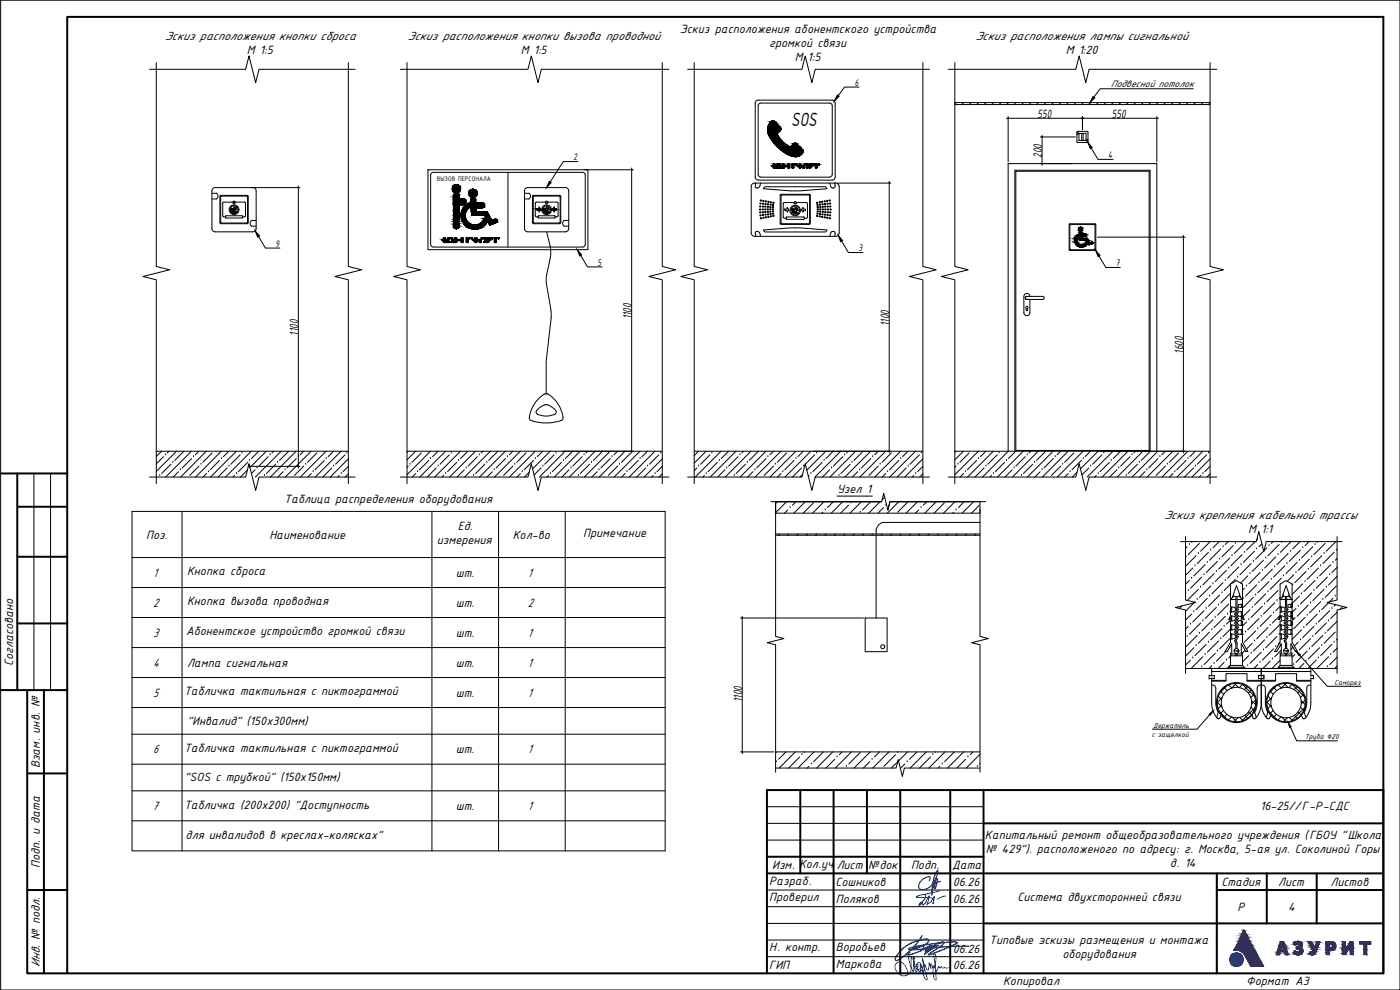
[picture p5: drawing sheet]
<svg xmlns="http://www.w3.org/2000/svg" width="420mm" height="297mm" viewBox="0 0 420 297" stroke-linecap="round" stroke-linejoin="round" font-family="sans-serif">
<defs><g id="words">
<text font-size="6.3" x="237.4" y="37.7">SOS</text>
<g font-size="3.9">
<text x="49.4" y="11.9">Эскиз расположения кнопки сброса</text>
<text x="122.3" y="11.9">Эскиз расположения кнопки вызова проводной</text>
<text x="204" y="9.9">Эскиз расположения абонентского устройства</text>
<text x="292.7" y="11.9">Эскиз расположения лампы сигнальной</text>
<text x="74.1" y="16.1">М 1:5</text>
<text x="156.3" y="16.1">М 1:5</text>
<text x="230.8" y="14">громкой связи</text>
<text x="319.8" y="16.1">М 1:20</text>
<text x="238.5" y="18.2">М 1:5</text>
<text x="311.4" y="35.4">550</text>
<text x="333.7" y="35.4">550</text>
<text x="312.7" y="47.4" transform="rotate(-90 312.7 47.4)">200</text>
<text x="189.5" y="95.8" transform="rotate(-90 189.5 95.8)">1100</text>
<text x="89.5" y="100.7" transform="rotate(-90 89.5 100.7)">1100</text>
<text x="266.8" y="97.8" transform="rotate(-90 266.8 97.8)">1100</text>
<text x="355.1" y="106.1" transform="rotate(-90 355.1 106.1)">1600</text>
<text x="251.2" y="147.8">Узел 1</text>
<text x="85.3" y="150.9">Таблица распределения оборудования</text>
<text x="349.4" y="155.7">Эскиз крепления кабельной трассы</text>
<text x="43.9" y="161.6">Поз.</text>
<text x="80.9" y="161.6">Наименование</text>
<text x="137.4" y="159.2">Ед.</text>
<text x="153.9" y="161.6">Кол-во</text>
<text x="175" y="161.3">Примечание</text>
<text x="374.6" y="159.8">М 1:1</text>
<text x="131.1" y="163.3">измерения</text>
<text x="45.9" y="173">1</text>
<text x="56.1" y="172.7">Кнопка сброса</text>
<text x="136.8" y="173">шт.</text>
<text x="158.4" y="173">1</text>
<text x="46" y="182">2</text>
<text x="56.1" y="181.7">Кнопка вызова проводная</text>
<text x="136.8" y="182">шт.</text>
<text x="158.5" y="182">2</text>
<text x="46" y="191">3</text>
<text x="55.8" y="190.7">Абонентское устройство громкой связи</text>
<text x="136.8" y="191">шт.</text>
<text x="158.4" y="191">1</text>
<text x="3.9" y="199.9" transform="rotate(-90 3.9 199.9)">Согласовано</text>
<text x="46" y="200">4</text>
<text x="56.1" y="200">Лампа сигнальная</text>
<text x="136.8" y="200">шт.</text>
<text x="158.4" y="200">1</text>
<text x="46" y="209">5</text>
<text x="55.2" y="208.7">Табличка тактильная с пиктограммой</text>
<text x="136.8" y="209">шт.</text>
<text x="158.4" y="209">1</text>
<text x="222.7" y="210.7" transform="rotate(-90 222.7 210.7)">1100</text>
<text x="56.1" y="217.5">&quot;Инвалид&quot; (150x300мм)</text>
<text x="46" y="226">6</text>
<text x="55.2" y="225.7">Табличка тактильная с пиктограммой</text>
<text x="136.8" y="226">шт.</text>
<text x="158.4" y="226">1</text>
<text x="11.9" y="230.5" transform="rotate(-90 11.9 230.5)">Взам. инв. №</text>
<text x="55.4" y="234.3">&quot;SOS с трубкой&quot; (150x150мм)</text>
<text x="45.7" y="243">7</text>
<text x="55.2" y="242.8">Табличка (200х200) &quot;Доступность</text>
<text x="136.8" y="243">шт.</text>
<text x="158.4" y="243">1</text>
<text x="378.2" y="243.1">16-25//Г-Р-СДС</text>
<text x="55.7" y="251.7">для инвалидов в креслах-колясках&quot;</text>
<text x="295.6" y="251.6">Капитальный ремонт общеобразовательного учреждения (ГБОУ &quot;Школа</text>
<text x="295.9" y="256.1">№ 429&quot;). расположеного по адресу: г. Москва, 5-ая ул. Соколиной Горы</text>
<text x="11.9" y="260.4" transform="rotate(-90 11.9 260.4)">Подп. и дата</text>
<text x="231.7" y="260.8">Изм. Кол.уч</text>
<text x="251.1" y="260.8">Лист</text>
<text x="260.5" y="260.8">№док</text>
<text x="273.4" y="260.8">Подп.</text>
<text x="285.7" y="260.6">Дата</text>
<text x="351.1" y="260.2">д. 14</text>
<text x="230.9" y="265.4">Разраб.</text>
<text x="250.8" y="265.8">Сошников</text>
<text x="285.9" y="265.8">06.26</text>
<text x="366.5" y="265.8">Стадия</text>
<text x="383.6" y="265.8">Лист</text>
<text x="399.3" y="265.8">Листов</text>
<text x="230.9" y="270.4">Проверил</text>
<text x="250.9" y="270.8">Поляков</text>
<text x="285.9" y="270.8">06.26</text>
<text x="305.4" y="270.4">Система двухсторонней связи</text>
<text x="371.4" y="273.3">Р</text>
<text x="386.6" y="273.3">4</text>
<text x="230.9" y="285.4">Н. контр.</text>
<text x="250.9" y="285.4">Воробьев</text>
<text x="285.9" y="285.8">06.26</text>
<text x="296.9" y="283.3">Типовые эскизы размещения и монтажа</text>
<text x="318.9" y="287.5">оборудования</text>
<text x="11.9" y="290.1" transform="rotate(-90 11.9 290.1)">Инв. № подл.</text>
<text x="230.9" y="290.8">ГИП</text>
<text x="250.9" y="290.4">Маркова</text>
<text x="286" y="290.9">06.26</text>
<text x="301" y="295.4">Копировал</text>
<text x="374" y="295.4">Формат А3</text>
</g>
<g font-size="3.2">
<text x="256.5" y="25.7">6</text>
<text x="332.6" y="47.4">4</text>
<text x="172.1" y="48.1">2</text>
<text x="82.7" y="74">9</text>
<text x="257.7" y="75.4">3</text>
<text x="179.4" y="79.7">5</text>
<text x="334.9" y="79.8">7</text>
</g>
<text font-size="3.1" x="333.4" y="26.2">Подвесной потолок</text>
<g font-size="2.3">
<text x="400.5" y="205.5">Саморез</text>
<text x="345.6" y="221">с защелкой</text>
<text x="346" y="218.5">Держатель</text>
<text x="391.6" y="221.8">Труба ∅20</text>
</g>
<text font-size="2.1" x="131.1" y="54.4">ВЫЗОВ ПЕРСОНАЛА</text>
</g></defs>
<!-- layer: 1 -->
<g fill="none" stroke="#000" stroke-width=".3">
<path d="M358.1 26.6h-27.9l-1.9 2.6M39.6 153.4h160v101.9h-160zM54.6 153.4v101.9M129.6 153.4v101.9M149.6 153.4v101.9M169.6 153.4v101.9M251.2 148.9h10.6M39.6 167.3h160M39.6 176.3h160M39.6 185.3h160M39.6 194.3h160M39.6 203.3h160"/>
<path d="M39.6 212.3h160M39.6 220.3h160M39.6 229.3h160M39.6 237.3h160M39.6 246.3h160"/>
</g>
<g fill="none" stroke="#000" stroke-width=".3">
<path d="M46.9 18.8v61.2l4 .9-8 2.1 4 1v61.1M104.5 18.8v61.2l4 .9-8 2.1 4 1v61.1M122.2 18.8v61.2l4 .9-8 2.1 4 1v61.1M198.8 18.8v61.2l4 .9-8 2.1 4 1v61.1M208.3 18.8v61.2l4 .9-8 2.1 4 1v61.1M277 18.8v61.2l4 .9-8 2.1 4 1v61.1M286.6 18.8v61.2l4 .9-8 2.1 4 1v61.1M363.2 18.8v61.2l4 .9-8 2.1 4 1v61.1M44.9 20.8h28.8l1-4 2 8 1-4h28.9M120.1 20.8h38.4l.9-4 2.1 8 1-4h38.2M206.4 20.8h34.3l1-4 1.9 8 1.1-4h34.3M226.9 30.3l.6-.3h22.3a.92 .92 0 0 1 .9 .9l-.1 22.2a.92 .92 0 0 1-.8 .9h-22.3a.88 .88 0 0 1-.8-.9v-22.2z"/>
<path d="M227.8 31.1l.5-.2h20.7a.79 .79 0 0 1 .7 .8v20.6l-.2 .6-.5 .3-20.7-.1a.79 .79 0 0 1-.8-.7v-20.7zM234.1 39.2l.2-.8-1.9-2a1.58 1.58 0 0 0-2 1.6 5.9 5.9 0 0 0 2.2 5.3 10.1 10.1 0 0 0 6.3 3.7M234.1 39.2l-.8 .9M257.8 26.1h-4.3l-1.9 2.6M284.6 20.8h38.3l1-4 2 8 1-4h38.3M286.6 31.4h76.6M286.6 30.8h76.6M286.9 30.8l-.3 .4M289.2 30.8l-.6 .6M291.4 30.8l-.6 .6M293.7 30.8l-.6 .6M295.9 30.8l-.6 .6"/>
<path d="M298.2 30.8l-.6 .6M300.4 30.8l-.6 .6M302.1 35.5h45.6M302.6 35v13.6M302.7 30.8l-.6 .6M304.9 30.8l-.6 .6M307.1 30.8l-.5 .6M309.4 30.8l-.6 .6M311.6 30.8l-.6 .6M313.9 30.8l-.6 .6M316.1 30.8l-.6 .6M318.4 30.8l-.6 .6"/>
<path d="M320.6 30.8l-.6 .6M322.9 30.8l-.6 .6M323.2 39.9l.3-.1 .2 .3-.5 .2M323.2 39.7v2.8M324.9 35v3.9M325.1 30.8l-.6 .6M326.3 39.4l.2 .3v2.8l-.2 .2M326.3 39.4h-2.9l-.2 .3M327.4 30.8l-.7 .6M329.6 30.8l-.6 .6M331.9 30.8l-.7 .6M334.1 30.8l-.6 .6"/>
<path d="M336.3 30.8l-.6 .6M338.6 30.8l-.6 .6M340.8 30.8l-.6 .6M343.1 30.8l-.6 .6M345.3 30.8l-.6 .6M347.2 35v13.6M347.6 30.8l-.6 .6M349.8 30.8l-.6 .6M352 30.8l-.5 .6M354.3 30.8l-.6 .6M356.6 30.8l-.7 .6M358.8 30.8l-.6 .6"/>
<path d="M361 30.8l-.6 .6M363.2 30.9l-.5 .5M63.6 58h1.4a1.03 1.03 0 0 1 0 1.7h-1.4M63.6 57.3v11.2M66 58.9l.3-.3h8l.2 .3v7.9l-.4 .3h-7.8l-.3-.3M66 59v7.8M66.2 59.2l.4-.4h7.4l.3 .4M66.2 59.2v7.4M74.3 59.2v7.4l-.2 .3h-7.5l-.4-.3M75.9 56.3l.8 .4 .2 .6v11.2M89.5 55.8v84.6M90 56.3h-25.4l-.6 .2-.4 .8"/>
<path d="M128.4 50.9h48v24h-48zM135.8 56.6v.1M135.8 56.7l.1 .4M135.8 56.5v.1M135.8 56.2v.1M135.8 56.2h.1M135.9 57.1v.1M135.9 56l-.1 .2M135.9 57.2l.1 .1M136 57.3l.2 .2M136.1 59.6v1.2M136.1 58.9v.7"/>
<path d="M136.1 58.6v.1M136.1 58.7v.2M136.1 55.7l-.1 .2M136.2 55.7h.1M136.2 58.4l-.1 .2M136.3 57.5v.1M136.3 58.4h-.1M136.3 57.6l.2 .1M136.4 58.2l-.1 .1M136.4 58.2v.1M136.5 57.7h.1M136.5 55.5l-.3 .2"/>
<path d="M136.5 58.1l-.1 .1M136.6 55.5h-.1M136.6 57.7h.1M136.6 58.1h-.1M136.6 57.7l.1 .1M136.7 55.4l-.1 .1M136.7 55.4h.1M136.7 55.4h.4M136.7 57.8h.1M136.8 58.1h-.2M136.8 58.1h.1M136.8 57.8h.1"/>
<path d="M136.9 58h-.1M136.9 58l.3 .1M137.1 55.4h.1M137.2 58.1h.1M137.2 55.4h.1M137.3 58.1h.1M137.3 55.4h.1M137.3 57.7l-.4 .1M137.3 55.4l.6 .4M137.4 58.2h.1M137.4 57.7h-.1M137.4 58.2h.2"/>
<path d="M137.5 57.7h-.1M137.5 57.6v.1M137.5 58.3h.1M137.6 58.3h.1M137.6 58.3l.2 .2M137.7 57.6h-.2M137.7 57.5l-.1 .1M137.7 57.5h.1M137.7 58.5l.1 .1M137.8 58.6h.1M137.8 57.5h-.1M137.8 58.7l.1 .9h.6"/>
<path d="M137.8 58.6l.1 .1M137.9 55.8v.1M137.9 55.9h.1M138 55.9v.1M138 56l.1 .1M138 57.1l-.2 .4M138.1 57.1h-.1M138.1 56.1h.1M138.1 57l-.1 .1M138.1 56.1v.3M138.1 56.9v.1M138.1 56.8v.1"/>
<path d="M138.1 56.4h.1M138.1 56.7v.1M138.1 56.5l.1 .1M138.2 56.8h-.1M138.2 56.6v.1M138.4 59.6h.4M138.8 59.6l.3 .1M139.1 59.7h.1M139.2 59.7h.1M139.3 59.7h.1M139.4 59.8h.1M139.5 59.9h.1"/>
<path d="M139.5 59.9l.1 .1M140.8 58.3v.1M140.8 58.4v.1M140.8 57.6v.7M140.8 57.5h.1M140.8 58.5l.1 .1M140.9 58.6h.1M140.9 58.6l.1 .2M140.9 57.3l-.1 .2M141 57.3h-.1M141 58.8h.1M141 57.2v.1"/>
<path d="M141 57.2h.1M141.1 58.8v.1M141.1 57.2h-.1M141.1 58.9h.1M141.1 57.1v.1M141.2 57.1h-.1M141.2 58.9v.1M141.2 59h.1M141.2 57l-.1 .1M141.3 57h-.1M141.4 59.1h.1M141.4 56.9l-.1 .1"/>
<path d="M141.4 59.1h.2M141.5 56.9h-.1M141.6 59.1v.1M141.6 56.8v.1M141.6 59.1l.1 .1M141.7 56.8h-.1M141.7 59.2h.1M141.7 56.8h.1M141.8 56.8h-.1M141.8 59.2h.1M141.8 56.8h.1M141.9 56.8h-.1"/>
<path d="M141.9 56.8h.1M141.9 59.2h.1M142 56.8h.1M142 59.2h.1M142.1 56.8l.3 .1M142.2 59.2h-.1M142.3 59.1h-.1M142.4 59.6h-1.2l.3 4.7M142.4 56.9h.1M142.4 59.6h.1M142.4 56.9h.2M142.5 59.1l-.2 .1"/>
<path d="M142.5 59.6l.1 .1M142.5 59l-.1 .1M142.6 59h-.1M142.6 57h.1M142.6 59.7h.1M142.6 57l.1 .1M142.6 59h.1M142.6 59.7l.1 .1M142.7 58.9l-.1 .1M142.7 59.8h.1M142.7 57.1h.1M142.7 59.9l.1 .8"/>
<path d="M142.7 59.9h.1M142.7 57.1l.2 .2M142.9 58.7l-.2 .2M142.9 57.3h.1M142.9 58.6v.1M143 57.4h.1M143 57.4v.1M143 57.5h.1M143 57.6l.1 .1M143 57.5l.1 .1M143.1 57.7h.1M143.1 58.2l-.2 .4"/>
<path d="M143.1 57.8v.1M143.1 57.8h.1M143.1 57.9v.1M143.1 58.1v.1M143.1 58v.1M152.4 51.7v22.4M157.4 58h1.4a1.03 1.03 0 0 1 0 1.7h-1.4M158.4 56.3l-.6 .2-.4 .8v11.2M158.4 56.3h11.3l.6 .2 .4 .8v11.2M160 59.2v7.4l.4 .3M160.4 58.8l-.4 .4M160.4 58.8h7.4l.3 .4"/>
<path d="M167.9 58.6l.4 .3v7.9l-.4 .3M168 58.6h-7.9l-.3 .3v8.1l.3 .1h7.9M168.1 59.2v7.5l-.3 .2h-7.4M173.4 48.5h-4.3l-4 6.1M174.8 51.7a.79 .79 0 0 1 .8 .8v20.8a.79 .79 0 0 1-.8 .8M174.9 51.7h-44.9a.79 .79 0 0 0-.8 .8v20.8a.79 .79 0 0 0 .8 .8h44.9M175.3 50.9h14.8M189.6 50.4v85.5M225.9 55.1l.6-.2h24.3l.6 .2 .5 .9-.1 13.9-.2 .6-.8 .4h-24.3l-.6-.2-.5-.8v-13.9zM226.9 54.9a.83 .83 0 0 0-.3 .9 .83 .83 0 0 0 .8 .6l.2-.1M228.3 54.9l-.3 .9-.4 .5M229.5 56h18.3l.4 .6a72.7 72.7 0 0 1-19.1 0z"/>
<path d="M233.2 40.2a8.2 8.2 0 0 0 3.9 3.9M233.2 40.1v.1M234.1 58.6l.4-.3h8.3l.4 .3M234.1 58.6v8.4M234.4 58.7l.3-.2h8.1l.2 .4-.1 8.1-.3 .1h-8zM237.2 44l-.1 .1M237.2 44.1l1-1 .7-.1 2 1.9a1.57 1.57 0 0 1-1.5 2.1h-.5M243.2 58.6v8.4l-.2 .3h-8.5l-.4-.3M249 54.9l.3 .9 .4 .5M250.4 54.9a.84 .84 0 0 1 .3 .9 .84 .84 0 0 1-.8 .6l-.3-.1M251.3 54.9h16.1M266.9 54.4v81.5"/>
<path d="M304.9 51.4h40v83.8h-40zM312.2 41.1h10.5M312.7 40.6v9M323.2 42.5l.2 .2h2.9M323.8 40h2.1v2.1h-2.1zM324.7 40v2.1M325.1 40v2.1M326.5 41.9h-.3l-.1 .2 .4 .2M327.5 44.4l2 3.4h4.5M63.6 68.5l.4 .9 .6 .2h11.3l.8-.5 .2-.6M67.7 65.2l.1 .2h4.8l.2-.2M67.7 65.1l.1-.4h4.8l.2 .5"/>
<path d="M69.4 62.6l.4 .1a.62 .62 0 0 0 .1 .6 .62 .62 0 0 0 .7 .1 .42 .42 0 0 1-.4 .5 .42 .42 0 0 1-.5-.4l-.3-.4zM70 62.5l.5 .6M70.1 62.4l.4 .2 .2 .4M70.1 62.2a.81 .81 0 0 1 .8 .8M70.1 62l.6 .2 .4 .8M71.1 62.1l-1.7 1.7M72.8 65.1h.5M73.3 60.6l.4 .4v3.7l-.4 .4M73.3 60.6h-2.6l-.5 .5-.4-.5-2.8 .1-.2 4 .2 .3 .7 .1v.1M76.9 66.2h-1.4a1.03 1.03 0 0 0 0 1.7h1.4M77.6 71l2.1 3.4h4.3M136.1 67.8v.1"/>
<path d="M136.1 67.9h.1M136.1 60.8v7M136.1 67.9v.2M136.1 68.1h.1M136.2 68.1v.1M136.2 68.2l.3 .3M136.5 68.5h.1M136.6 68.5l.1 .1M136.7 68.6h.1M136.8 68.6h.2M137 68.6h.1M137.1 68.6h-.1"/>
<path d="M137.6 68.3l-.5 .3M137.7 68.2l-.1 .1M137.7 68.2h.1M137.9 61.4l-.2 6.8M137.9 61.4h.1M138.2 61.4h-.3M138.4 64.2v.1M138.4 64.9l.1 .9M138.4 64.3v.4M138.4 64.7v.2M138.4 64v.2M138.5 63.7l-.1 .3"/>
<path d="M138.5 63.4v.3M138.5 65.8l.6 1.1M138.6 61.4h-.4M138.6 63.2l-.1 .2M138.9 61.4h-.3M139 61.4h-.1M139.1 66.9v.1M139.1 67l.3 .3M139.2 61.4h-.2M139.2 61.3h.1M139.3 61.3h-.1M139.3 61.3h.1"/>
<path d="M139.4 61.3h-.1M139.4 61.9l-.8 1.3M139.4 67.3l.3 .3M139.4 61.2h.1M139.6 61.1l-.2 .1M139.6 64.8l.1 .8M139.6 61.1h.1M139.6 61v.1M139.6 60h.1M139.6 61h.1M139.6 60.1l.1 .1M139.7 60.9l-.1 .1"/>
<path d="M139.7 63.9l-.1 .9M139.7 67.6l.2 .2M139.7 63.8v.1M139.7 60.1v.1M139.7 60.9h.1M139.7 65.6l.1 .2M139.7 60.8v.1M139.7 60.2l.1 .4M139.8 60.7h-.1M139.8 60.6v.1M139.8 60.7l-.1 .1M139.9 67.8v.1"/>
<path d="M139.9 65.8v.1M139.9 65.9l.1 .3M139.9 63.3l-.2 .5M139.9 63.2v.1M139.9 63.2h.1M140 67.9h.1M140 63v.2M140 67.9l.3 .2M140.1 66.2v.1M140.1 63l-.1 .1M140.1 66.3l.1 .1M140.1 62.9v.1"/>
<path d="M140.2 66.4l.1 .2M140.2 62.8l-.1 .1M140.3 62.8h-.1M140.3 68.1l1.2 .5M140.3 66.6l.1 .1M140.4 61.2l-1 .7M140.4 66.6l.3 .4M140.6 62.4l-.3 .4M140.6 62.4h.1M140.7 61l-.3 .2M140.7 67l.3 .1M140.8 61h-.1"/>
<path d="M140.9 61h.1M140.9 61l.1 1.1M140.9 62.2l-.3 .2M140.9 62.2h.1M140.9 62.1h.1M141 67.1l.1 .1M141.1 67.2l.3 .1M141.4 67.3l.2 .1M141.5 64.2v.4M141.5 68.6l.9 .1M141.5 64.6h.1M141.5 64.7h4l1.5 2.7"/>
<path d="M141.7 67.4l.8 .1M142.5 67.6h.1M142.7 67.6h-.1M142.8 60.7h.1M142.8 60.7l1.5 .1M142.8 67.5l-.1 .1M142.9 62.7v.1M142.9 62.5v.1M142.9 62.6v.1M142.9 67.5h-.1M142.9 62.8h.1M142.9 62.8v.6"/>
<path d="M142.9 63.4h.1M143 63.4l3.1 .1 .1 .1M143 67.5h-.1M143.3 68.7l-.9 .1M143.3 68.7h.1M143.4 68.7h-.1M143.5 67.4l-.5 .1M143.6 67.4h-.1M143.6 67.3v.1M144.1 68.5l-.7 .2M144.3 60.8l.6 .1M144.4 68.3l-.4 .1"/>
<path d="M144.4 66.9l-.8 .4M144.5 66.7l-.1 .2M144.7 62.3h-1.8v.2M144.7 68.1l-.3 .2M144.8 62.3h-.1M144.9 66.3l-.3 .4M144.9 60.9h.1M145 60.9h.1M145 66.2l-.1 .1M145 60.9l.1 .1M145 66.1v.1M145 61l.2 .1"/>
<path d="M145.1 67.8l-.3 .3M145.1 62.2l-.3 .1M145.1 62.2h.1M145.1 67.8h.1M145.2 61.1h.1M145.2 62.1l-.1 .1M145.3 62l-.1 .1M145.3 65.7l-.3 .5M145.3 61.1v.1M145.3 65.6v.1M145.3 61.2h.1M145.3 65.5v.1"/>
<path d="M145.3 61.2v.1M145.3 61.3h.1M145.3 65.5h.1M145.3 61.9l-.1 .1M145.4 61.3v.2M145.4 61.8l-.1 .1M145.4 61.4h.1M145.4 65.5h.1M145.4 65.5v.1M145.4 67.6l-.3 .2M145.4 61.7v.1M145.4 61.6v.1"/>
<path d="M145.4 61.6h.1M145.4 61.4v.2M145.4 65.6l.2 .2M145.5 67.4l-.1 .2M145.6 65.9l.4 .6M145.6 67.3l-.1 .1M145.8 67.2l-.2 .1M146 66.6l.1 .1-.4 .5M146.2 63.6l1.4 2.4M146.9 67.4h.1M147 67.4v.1M147 67.5h.1"/>
<path d="M147.1 67.5h-.1M147.2 67.4l-.2 .1M147.6 66h.1M147.6 66.1h.1M148 66l-.4 .1M148 67.1l-.8 .3M148 67.1h.1M148.2 67l-.2 .1M148.2 65.9l-.2 .1M148.3 67h-.2M148.5 65.8l-.3 .1M148.5 65.8h-.1"/>
<path d="M148.6 66.9l-.3 .1M148.8 65.8h.1M148.8 65.8h-.3M148.9 65.8h.1M148.9 66.8l-.3 .1M148.9 66.8h.1M149 66.7h-.1M149 65.8v.1M149 66.7h.1M149 65.9h.1M149.1 65.9h.1M149.1 66.6l-.1 .1"/>
<path d="M149.1 66h.1M149.1 66.6h.1M149.1 66.5v.1M149.2 66v.1M149.2 66.1h.1M149.2 66.5h.1M149.2 66.2h.1M149.2 66.1v.1M149.2 66.2v.1M149.2 66.3v.2M149.2 66.3h.1M157.4 68.5l.2 .6 .8 .5"/>
<path d="M161.1 62.6h.7v-.4l.5 .6-.5 .7v-.4h-.7zM161.5 64.9l.2-.2h4.7l.2 .5M161.5 65.2l.2 .2h4.7l.2-.2M161.5 64.9v.2M163.2 62.6l.4 .1a.62 .62 0 0 0 .1 .6 .62 .62 0 0 0 .7 .1 .42 .42 0 0 1-.4 .5 .42 .42 0 0 1-.4-.4l-.4-.5zM163.8 62.5l.6 .6M163.9 62l.6 .2 .4 .8M163.9 62.4l.4 .2 .2 .4M163.9 62.2a.81 .81 0 0 1 .8 .8M164 69.6l1.1 4.2M165.1 73.8l.1 3-1.2 6-.1 1.6 1.5 8.7M166.3 62.2v.4h.7v.5h-.7v.4l-.5-.7z"/>
<path d="M166.6 65.1l.7-.1 .2-.3v-3.7l-.2-.3-2.9-.1-.4 .5-.4-.5h-2.6l-.3 .4-.1 3.7 .2 .3 .7 .1v.1M170.7 68.5l-.2 .6-.8 .5h-11.3M170.7 66.2h-1.4a1.03 1.03 0 0 0 0 1.7h1.4M174.3 76.7l2 3.4h4.4M228.3 70.9l-.3-.9a.73 .73 0 0 0-1-.5 .73 .73 0 0 0-.2 1.1l.1 .3M229.1 69a72.7 72.7 0 0 1 19.1 0l-.4 .6h-18.3zM235 61.1l.4-.3h2.8l.5 .4 .4-.4h2.9l.3 .3M235.1 61.1l-.1 4 .2 .3 .8 .1M235.5 62.7h.8v-.5l.4 .8-.4 .7v-.5h-.8zM236 65.3l.1 .5h5.1l.2-.2M236 65.3h.1M236.1 65.1l-.2 .2"/>
<path d="M236.1 65.1h5.1M237.9 62.8l.3 .1a.62 .62 0 0 0 .2 .6 .62 .62 0 0 0 .6 .2 .4 .4 0 0 1-.3 .4 .4 .4 0 0 1-.5-.4l-.4-.5zM238.5 62.7l.5 .6M238.5 62.2l.8 .3 .3 .8M238.5 62.6l.5 .2 .2 .5M238.5 62.4a.88 .88 0 0 1 .9 .9M241 62.2v.5h.7v.5h-.7v.5l-.5-.7zM241.2 65.1l.2 .2M241.4 65.3v.3M242.3 61.1v4l-.2 .3-.7 .1M249 70.9l.3-.9a.74 .74 0 0 1 1-.5 .74 .74 0 0 1 .2 1.1l-.1 .3M252.6 72.3l2 3.5h4.4"/>
<path d="M320.8 67.4l.3-.3h7.5l.3 .3-.1 7.7h-7.7l-.3-.2M320.9 67.4v7.5M321.1 67.6v7.3h7.3M323.3 70.5l.5-.3v.7a1.43 1.43 0 0 0-.1 2.4 1.43 1.43 0 0 0 2.3-.8l.4 .7a2.06 2.06 0 0 1-3.2 .5 2.06 2.06 0 0 1 .1-3.2zM324.1 72.1h1.9l.8 1.4M324.1 72.1h.1M325.7 70.2l.3 .2v.3l-1.2 .2v.6h1.6l.7 1.3M325.7 70.2h-1l-.1-.6-.7-.1 .2 2.6M326.8 73.5h.1M327.1 72.8h.1M327.6 72.7l-.4 .1M327.6 72.6l.2 .1 .1 .4-1.1 .4"/>
<path d="M328.4 67.4l.2 .2M328.4 67.4h-7.1l-.2 .2M328.6 67.6v7.1l-.2 .2M329.4 71.1h26.3M329.8 76.8l2.1 3.4h4.3M355.2 70.7v65.2M165.3 93.1l.1 2.3M165.4 95.4l-1.4 12.4M307.9 92a.36 .36 0 0 1 .5 0 .36 .36 0 0 1 0 .5l-.1 .7h-.3zM307.9 89.8h.1M308.2 88.9a.46 .46 0 0 0-.5 .5 .46 .46 0 0 0 .5 .4M308.2 88.9h4.7a.46 .46 0 0 1 .5 .5 .46 .46 0 0 1-.5 .4h-4.7"/>
<path d="M308.3 88.9a.48 .48 0 0 0-.6 .5 .48 .48 0 0 0 .6 .4M309.1 88.9a.9 .9 0 0 0-.9-.9 .9 .9 0 0 0-.9 .9v4.9a.9 .9 0 0 0 .9 .9 .9 .9 0 0 0 .9-.9v-4M164 107.8l-.1 10.4M46.9 135.4h57.6M48.5 135.4l-1.6 1.6M49.1 137l-2.2 2.2M49.6 136.5h.1M50.7 135.4l-.5 .5M51.3 139.3l-2.8 2.8M51.9 138.7h.1M53 135.4l-6.1 6M55.2 135.4l-2.8 2.7"/>
<path d="M57.4 135.4l-7.7 7.7M57.5 137.6l-2.8 2.8M58.1 137h.1M59.7 135.4l-1.1 1.1M59.7 139.8l-2.8 2.8M60.3 139.3h.1M61.9 135.4l-7.7 7.7M63.7 135.9l-2.8 2.8M65.9 138.1l-2.8 2.9M66.4 135.4l-7.7 7.7M66.5 137.6h.1M68.7 135.4l-1.7 1.6"/>
<path d="M68.7 139.8h.1M70.9 135.4l-7.7 7.7M72.1 136.5l-2.8 2.8M72.6 135.9h.1M74.3 138.7l-2.8 2.8M74.6 139.9h15.4M74.9 138.1h.1M75.4 135.4l-7.7 7.7M77.7 135.4l-2.2 2.2M79.9 135.4l-4.9 4.9M80.5 137l-2.8 2.8M81.1 136.5h.1"/>
<path d="M82.1 135.4l-.5 .5M82.7 139.3l-2.8 2.8M83.3 138.7h.1M84.4 135.4l-7.8 7.7M86.6 135.4l-2.7 2.7M88.9 135.4l-7.8 7.7M88.9 137.6l-2.8 2.8M89.5 137h.1M91.1 135.4l-1.1 1.1M91.2 139.8l-2.8 2.8M91.7 139.3h.1M93.4 135.4l-7.8 7.7"/>
<path d="M95.1 135.9l-2.8 2.8M97.3 138.1l-2.8 2.9M97.9 135.4l-7.8 7.7M97.9 137.6h.1M100.1 135.4l-1.6 1.6M100.1 139.8h.1M102.4 135.4l-7.8 7.7M103.5 136.5l-2.8 2.8M104.1 135.9h.1M104.5 137.7l-5.4 5.4M104.5 139.9l-1.5 1.6M122.2 135.4h76.6"/>
<path d="M122.5 135.4l-.3 .3M122.5 139.8l-.3 .4M123.1 139.3h.1M124.7 135.4l-2.5 2.6M126.4 135.9l-2.8 2.8M128.7 138.1l-2.8 2.9M129.2 135.4l-7 7M129.2 137.6h.1M131.4 135.4l-1.6 1.6M131.5 139.8h.1M133.7 135.4l-7.7 7.7M134.9 136.5l-2.8 2.8"/>
<path d="M135.4 135.9h.1M137.1 138.7l-2.8 2.8M137.7 138.1h.1M138.2 135.4l-7.7 7.7M140.4 135.4l-2.2 2.2M142.7 135.4l-7.8 7.7M143.3 137l-2.8 2.8M143.8 136.5h.1M144.9 135.4l-.5 .5M145.5 139.3l-2.8 2.8M146.1 138.7h.1M147.2 135.4l-7.8 7.7"/>
<path d="M149.4 135.4l-2.8 2.7M151.7 135.4l-7.8 7.7M151.7 137.6l-2.8 2.8M152.3 137h.1M153.9 135.4l-1.1 1.1M153.9 139.8l-2.8 2.8M154.5 139.3h.1M156.1 135.4l-7.7 7.7M157.9 135.9l-2.8 2.8M159.3 126.1l-.4-.4a9 9 0 0 1 4.7-7.5 1.69 1.69 0 0 1 1.7 .6 9.1 9.1 0 0 1 3.6 6.9l-.1 .2a13.1 13.1 0 0 1-9.6 .2M160.1 138.1l-2.8 2.9M160.6 135.4l-7.7 7.7"/>
<path d="M160.7 137.6h.1M161 123.2l-.1 .5 .3 .5M161.2 124.2a6.1 6.1 0 0 0 5.4 0M162.9 135.4l-1.7 1.6M162.9 139.8h.1M163.7 121.4a5.3 5.3 0 0 0-2.7 1.8M163.7 121.4h.4M164.1 121.4a4.2 4.2 0 0 1 2.8 2.3l-.3 .5M165.1 135.4l-5.3 5.3M166.3 136.5l-2.8 2.8M166.9 135.9h.1M168.5 138.7l-2.8 2.8"/>
<path d="M169.1 138.1h.1M169.6 135.4l-7.7 7.7M171.9 135.4l-2.2 2.2M174.1 135.4l-7.7 7.7M174.7 137l-2.8 2.8M175.3 136.5h.1M176.4 135.4l-.6 .5M177 139.3l-2.8 2.8M177.5 138.7h.1M178.6 135.4l-7.7 7.7M180.8 135.4l-2.7 2.7M183.1 135.4l-7.8 7.7"/>
<path d="M183.1 137.6l-2.8 2.8M183.7 137h.1M185.3 135.4l-1 1.1M185.4 139.8l-2.8 2.8M185.9 139.3h.1M187.6 135.4l-7.8 7.7M189.3 135.9l-2.8 2.8M191.6 138.1l-2.9 2.9M192.1 135.4l-7.8 7.7M192.1 137.6h.1M194.3 135.4l-1.6 1.6M194.4 139.8h.1"/>
<path d="M196.6 135.4l-7.8 7.7M197.7 136.5l-2.8 2.8M198.3 135.9h.1M198.8 137.7l-5.5 5.4M198.8 139.9l-1.6 1.6M208.3 135.4h68.7M209.7 135.4l-1.4 1.3M209.7 139.8h.1M211.9 135.4l-3.6 3.5M213.1 136.5l-2.8 2.8M213.6 135.9h.1M215.3 138.7l-2.8 2.8"/>
<path d="M215.9 138.1h.1M216.4 135.4l-7.7 7.7M218.6 135.4l-2.2 2.2M220.9 135.4l-7.8 7.7M221.5 137l-2.8 2.8M222 136.5h.1M223.1 135.4l-.5 .5M223.7 139.3l-2.8 2.8M224.3 138.7h.1M225.4 135.4l-7.8 7.7M227.6 135.4l-2.7 2.7M229.9 135.4l-7.8 7.7"/>
<path d="M229.9 137.6l-2.8 2.8M230.5 137h.1M232.1 135.4l-1.1 1.1M232.2 139.8l-2.9 2.8M232.7 139.3h.1M234.4 135.4l-7.8 7.7M236.1 135.9l-2.8 2.8M238.3 138.1l-2.8 2.9M238.8 135.4l-7.7 7.7M238.9 137.6h.1M241.1 135.4l-1.7 1.6M241.1 139.8h.1"/>
<path d="M243.3 135.4l-7.7 7.7M244.5 136.5l-2.8 2.8M245.1 135.9h.1M246.7 138.7l-2.8 2.8M247.3 138.1h.1M247.8 135.4l-5.7 5.7M250.1 135.4l-2.2 2.2M252.3 135.4l-7.7 7.7M252.9 137l-2.8 2.8M253.5 136.5h.1M254.6 135.4l-.6 .5M255.2 139.3l-2.9 2.8"/>
<path d="M255.7 138.7h.1M256.8 135.4l-7.7 7.7M259.1 135.4l-2.8 2.7M261.3 135.4l-7.7 7.7M261.3 137.6l-2.8 2.8M261.9 137h.1M263.5 135.4l-1 1.1M263.6 139.8l-2.8 2.8M264.1 139.3h.1M265.8 135.4l-7.8 7.7M267.5 135.9l-2.8 2.8M269.7 138.1l-2.7 2.9"/>
<path d="M270.3 135.4l-7.8 7.7M270.3 137.6h.1M272.5 135.4l-1.6 1.6M272.6 139.8h.1M274.8 135.4l-7.8 7.7M275.9 136.5l-2.8 2.8M276.5 135.9h.1M277 137.7l-5.5 5.4M277 139.9l-1.6 1.6M286.6 135.4h76.6M286.9 135.4l-.3 .3M286.9 139.8l-.3 .4"/>
<path d="M287.5 139.3h.1M289.1 135.4l-2.5 2.6M290.9 135.9l-2.8 2.8M293.1 138.1l-2.8 2.9M293.6 135.4l-7 7M293.7 137.6h.1M295.9 135.4l-1.7 1.6M295.9 139.8h.1M298.1 135.4l-7.7 7.7M299.3 136.5l-2.8 2.8M299.8 135.9h.1M301.5 138.7l-2.8 2.8"/>
<path d="M302.1 138.1h.1M304.6 135.4v-84.3h40.6v84.3M304.8 135.4l-2.2 2.2M307.1 135.4l-7.8 7.7M307.7 137l-2.8 2.8M308.3 136.5h.1M309.3 135.4l-.5 .5M309.9 139.3l-2.8 2.8M310.5 138.7h.1M311.6 135.4l-7.8 7.7M313.8 135.4l-2.7 2.7M316.1 135.4l-7.8 7.7"/>
<path d="M316.1 137.6l-2.8 2.8M316.7 137h.1M318.3 135.4l-1.1 1.1M318.3 139.8l-2.7 2.8M318.9 139.3h.1M320.6 135.4l-7.8 7.7M322.3 135.9l-2.8 2.8M324.5 138.1l-2.8 2.9M325.1 135.4l-7.8 7.7M325.1 137.6h.1M327.3 135.4l-1.7 1.6M327.3 139.8h.1"/>
<path d="M329.5 135.4l-5.2 5.3M330.7 136.5l-2.8 2.8M331.3 135.9h.1M333 138.7l-2.9 2.8M333.5 138.1h.1M334 135.4l-7.7 7.7M336.3 135.4l-2.2 2.2M338.5 135.4l-7.7 7.7M339.1 137l-2.8 2.8M339.7 136.5h.1M340.8 135.4l-.5 .5M341.4 139.3l-2.8 2.8"/>
<path d="M341.9 138.7h.1M343 135.4l-7.7 7.7M345.2 135.4l-2.7 2.7M347.2 135.4v-86.3h-44.6v86.3l-7.7 7.7M347.5 135.4l-7.7 7.7M347.5 137.6l-2.8 2.8M348.1 137h.1M349.7 135.4l-1 1.1M349.8 139.8l-2.8 2.8M350.4 139.3h.1M352 135.4l-7.7 7.7M353.7 135.9l-2.8 2.8"/>
<path d="M356 138.1l-2.8 2.9M356.5 135.4l-7.8 7.7M356.5 137.6h.1M358.7 135.4l-1.6 1.6M358.8 139.8h.1M361 135.4l-7.8 7.7M362.1 136.5l-2.8 2.8M362.7 135.9h.1M363.2 137.7l-5.5 5.4M363.2 139.9l-1.6 1.6M44.9 143.1h28.8l1-4 2 8 1-4h28.9M47.9 142.6h.1"/>
<path d="M53.6 141.5l-1.6 1.6M54.1 141h.1M62 142.1l-1.1 1M62.5 141.5h.1M68.2 140.4l-2.8 2.7M70.4 142.6l-.5 .5M71 142.1h.1M74.2 141l-2 2.1M76.6 141l-1.1 1.1M77.1 140.4h.1M79.4 142.6h.1M85 141.5l-1.6 1.6"/>
<path d="M85.6 141h.1M93.4 142.1l-1 1M94 141.5h.1M99.6 140.4l-2.7 2.7M101.8 142.6l-.5 .5M102.4 142.1h.1M104.5 142.2l-.9 .9M120.1 143.1h38.4l.9-4 2.1 8 1-4h38.2M124.8 142.1l-1.1 1M125.3 141.5h.1M130.9 140.4l-2.7 2.7M133.2 142.6l-.5 .5"/>
<path d="M133.7 142.1h.1M139.3 141l-2.1 2.1M139.9 140.4h.1M142.2 142.6h.1M147.8 141.5l-1.6 1.6M148.3 141h.1M156.2 142.1l-1 1M156.8 141.5h.1M158.8 141.7l-1.4 1.4M162.4 140.4l-2.1 2.1M164.6 142.6l-.5 .5M165.2 142.1h.1"/>
<path d="M170.8 141l-2.2 2.1M171.3 140.4h.1M173.6 142.6h.1M179.2 141.5l-1.6 1.6M179.8 141h.1M187.6 142.1l-1 1M188.2 141.5h.1M193.8 140.4l-2.7 2.7M196 142.6l-.4 .5M196.6 142.1h.1M198.8 142.2l-1 .9M206.4 143.1h34.3l1-4 1.9 8 1.1-4h34.3"/>
<path d="M209.1 140.4l-.8 .8M211.4 142.6l-.5 .5M211.9 142.1h.1M217.6 141l-2.2 2.1M218.1 140.4h.1M220.4 142.6h.1M226 141.5l-1.6 1.6M226.5 141h.1M231.3 150.5h33.3h-31.8v3.5M232.8 150.5h31.8l.6-2.5 1.3 5 .6-2.5h27v3.5h-61.3zM232.8 152.7v38.3l2.5 .6-5 1.2 2.5 .6v38.3M233.3 150.5l-.5 .5"/>
<path d="M234.4 142.1l-1.1 1M235 141.5h.1M236.1 150.5l-3.3 3.3M236.4 153l-1 1M237.1 152.3h.1M238.9 150.5l-1.1 1.1M240.6 140.4l-2.8 2.7M240.9 142.4l-.8 .7M241.7 150.5l-3.4 3.5M242.8 142.6l-.2 .3M243.4 142.1h.1M244.1 150.9l-3.1 3.1"/>
<path d="M247 153.7l-.3 .3M247.3 150.5l-3.4 3.5M247.7 153h.1M249 141l-2.2 2.1M249.6 140.4h.1M250.1 150.5l-1.8 1.8M251.8 142.6h.1M252.9 150.5l-3.4 3.5M254.7 151.6l-2.4 2.4M255.4 150.9h.1M257.4 141.5l-1.6 1.6M258 141h.1"/>
<path d="M258.2 153.7h.1M258.5 150.5l-3.4 3.5M261.3 150.5l-2.4 2.5M264.1 150.5l-3.4 3.5M265.2 152.3l-1.7 1.7M265.5 149.2l-.8 .7M265.8 142.1l-1 1M265.9 151.6h.1M266.4 141.5h.1M269.7 150.5l-3.4 3.5M272 140.4l-2.7 2.7M272.6 150.5l-3.2 3.2"/>
<path d="M274.3 142.6l-.5 .5M274.8 142.1h.1M275.4 150.5l-3.5 3.5M275.7 153l-1 1M276.4 152.3h.1M277 142.2l-1 .9M278.2 150.5l-1.1 1.1M281 150.5l-3.5 3.5M283.4 150.9l-3.1 3.1M284.6 143.1h38.3l1-4 2 8 1-4h38.3M286.2 153.7l-.2 .3M286.6 150.5l-3.5 3.5"/>
<path d="M286.9 153h.1M289.2 142.1l-1.1 1M289.4 150.5l-1.8 1.8M289.7 141.5h.1M292.2 150.5l-3.4 3.5M293.9 151.6l-2.3 2.4M294.1 152.7v38.3l2.5 .6-5 1.2 2.5 .6v38.3M294.1 156.7h-29.2l-.9 .6-.7 .7-.4 1v26.4M295.3 140.4l-2.7 2.7M295.8 150.5h-28.7l-.6 2.5M297.6 142.6l-.5 .5M298.2 142.1h.1"/>
<path d="M303.8 141l-2.2 2.1M304.3 140.4h.1M306.6 142.6h.1M312.2 141.5l-1.6 1.6M312.7 141h.1M320.6 142.1l-1 1M321.2 141.5h.1M323.2 141.7l-1.4 1.4M326.8 140.4l-2.1 2.1M329 142.6l-.5 .5M329.6 142.1h.1M335.2 141l-2.2 2.1"/>
<path d="M335.8 140.4h.1M338 142.6h.1M343.6 141.5l-1.6 1.6M344.2 141h.1M352 142.1l-1 1M352.6 141.5h.1M358.2 140.4l-2.7 2.7M360.4 142.6l-.4 .5M361 142.1h.1M363.2 142.2l-1 .9M232.8 160.6h61.3M232.8 160.2h61.3"/>
<path d="M233.9 160.2l-.4 .4M236.7 160.2l-.4 .4M239.5 160.2l-.4 .4M242.3 160.2l-.3 .4M245.1 160.2l-.3 .4M247.9 160.2l-.3 .4M250.8 160.2l-.4 .4M253.6 160.2l-.4 .4M256.4 160.2l-.4 .4M259.2 160.2l-.4 .4M262 160.2l-.4 .4M264.8 160.2l-.4 .4"/>
<path d="M267.6 160.2l-.4 .4M270.4 160.2l-.4 .4M273.2 160.2l-.4 .4M276 160.2l-.4 .4M278.8 160.2l-.4 .4M281.6 160.2l-.4 .4M284.4 160.2l-.3 .4M287.2 160.2l-.3 .4M290 160.2l-.3 .4M292.8 160.2l-.3 .4M354.3 162.5h22.7l.8-3 1.5 6 .7-3h22.8M355.8 161v19l3 .8-6 1.5 3 .7v19"/>
<path d="M355.9 167.1h.1M355.9 177.8l-.1 .2M356.3 164l-.5 .5M356.6 177.2h.1M357 163.4h.1M357 174.1l-1.2 1.2M357.6 173.5h.1M357.8 162.5l-.2 .2M358 170.4l-2.2 2.2M358.6 169.8h.1M359 166.7l-3.2 3.2M359.3 179.9h.1"/>
<path d="M359.6 166.1h.1M359.6 176.8l-3.3 3.4M360 163l-3.4 3.4M360.3 176.2h.1M360.7 173.1l-3.4 3.4M361.3 172.5h.1M361.7 169.4l-3.4 3.4M362.3 168.7h.1M362.3 179.5l-3.3 3.4M362.7 165.7l-3.4 3.4M363 178.9h.1M363.2 162.5l-2.9 2.9"/>
<path d="M363.3 165h.1M363.3 175.8l-3.3 3.4M364 175.2h.1M364.4 172.1l-3.4 3.4M365 171.5h.1M365.4 168.4l-3.4 3.4M365.9 162.5l-1.9 1.9M366 167.8h.1M366 178.5l-3.3 3.4M366.4 164.7l-3.4 3.4M366.7 177.8h.1M367.1 164h.1"/>
<path d="M367.1 174.8l-3.4 3.4M367.7 174.1h.1M368.1 171.1l-3.4 3.4M368.6 162.5l-.9 .9M368.7 170.4h.1M369.1 167.4l-3.4 3.4M369.3 175.2l1.8-1 1.8 1v4.7M369.3 175.2v4.7h1.6M369.3 175.3l-1.9 1.9M369.3 178l-2.9 2.9M369.7 166.7h.1M369.8 179.3l1.3-3.6 1.2 3.6"/>
<path d="M370.1 163.7l-3.4 3.4M370.2 179l-.9 .9v2.2l1.2 .1 .3 .7-.3 .6-1.2 .2v1l-.6 1.2h.4l.5-1.1M370.2 179h.7v3.2l.3 .7-.7 1.3 .7 1.4-.7 1.3 .7 1.4-.7 1.3 .7 1.4-.7 1.3 .4 .7v1.6l.4-.1M370.2 178.2v.8M370.8 163h.1M370.8 173.8l-1.4 1.4M371.3 179.9h1.6M371.4 173.1h.1M371.8 170.1l-3.4 3.4M372 178.2v.8M372 179h-.7v3.1l.3 .8-.7 1.3 .7 1.4-.7 1.3 .7 1.4-.7 1.3 .7 1.4-.7 1.3 .4 .6v1.7a.73 .73 0 0 1 .5 .7 .73 .73 0 0 1-.5 .7l-.2 .8-.2-.8 .4 .1M372 179l.9 .9"/>
<path d="M372.4 169.4h.1M372.8 166.4l-3.4 3.4M372.9 179.9v2.2v-1.1M373.1 179.5h.1M373.4 165.7h.1M373.4 176.5l-.5 .6M373.8 162.7l-3.4 3.4M374.1 175.8h.1M374.5 172.8l-2.2 2.1M375.1 172.1h.1M375.5 169.1l-3.4 3.4M376.2 168.4h.1"/>
<path d="M376.2 179.2l-3.3 3.3M376.5 165.4l-3.4 3.3M376.7 162.5l-2.6 2.5M376.8 178.5h.1M377.1 164.7h.1M377.1 175.5l-3.3 3.4M377.5 161.7l-.4 .3M377.8 174.8h.1M378.2 171.8l-3.4 3.4M378.7 163.2l-.9 .8M378.8 171.1h.1M379.2 168.1l-3.4 3.4"/>
<path d="M379.2 165.3l-2.4 2.5M379.9 167.4h.1M379.9 178.2l-3.4 3.4M380.2 164.4l-.9 .8M380.5 177.5h.1M380.9 163.7h.1M380.9 174.5l-3.4 3.3M381.5 173.8h.1M381.9 170.8l-3.4 3.3M382.1 162.5l-.6 .5M382.5 170.1h.1M382.9 167.1l-3.4 3.3"/>
<path d="M383.6 166.4h.1M383.6 177.2l-3.4 3.3M383.9 163.4l-3.4 3.3M384.2 179.2l-.3 .3M384.6 162.7h.1M384.6 173.5l-3.4 3.3M384.7 179.3l1.3-3.6 1.2 3.6M385.1 178.2v.8M385.2 172.8h.1M385.6 169.8l-3.4 3.3M385.8 179.9h-1.6v-4.7l1.8-1 1.8 1v4.7M386.1 179.9h1.7"/>
<path d="M386.2 169.1h.1M386.6 166.1l-3.4 3.3M386.8 178.2v.8M386.9 179h-.8v3.1l.4 .8-.7 1.3 .7 1.4-.7 1.3 .7 1.4-.7 1.3 .7 1.4-.7 1.3 .3 .6v1.7a.73 .73 0 0 1 .6 .7 .73 .73 0 0 1-.6 .7l-.1 .8-.2-.8M386.9 179l.9 .9M387.3 165.4h.1M387.4 162.5l-3.2 3.2M387.8 179.9v2.2v-1.1M387.9 175.5h.1M388.3 172.5l-2 1.9M388.9 171.8h.1M389.3 168.7l-3.4 3.4"/>
<path d="M390 168.1h.1M390 178.9l-2.2 2.1M390.1 162.5l-2.2 2.2M390.3 165l-3.4 3.4M390.6 178.2h.1M391 164.4h.1M391 175.2l-3.2 3.2M391.6 174.5h.1M392 171.5l-3.4 3.3M392.6 170.8h.1M392.8 162.5l-1.2 1.2M393 167.8l-3.4 3.3"/>
<path d="M393.7 167.1h.1M393.7 177.8l-3.4 3.4M394 164l-3.4 3.4M394.3 177.2h.1M394.7 163.4h.1M394.7 174.1l-3.4 3.4M395.4 173.5h.1M395.5 162.5l-.1 .2M395.7 170.4l-3.4 3.4M396.3 169.8h.1M396.7 166.7l-3.4 3.4M397 179.9h.1"/>
<path d="M397.4 166.1h.1M397.4 176.8l-3.4 3.4M397.7 163l-3.4 3.4M398 176.2h.1M398.4 173.1l-3.4 3.4M399.1 172.5h.1M399.4 169.4l-3.4 3.4M400.1 168.7h.1M400.1 179.5l-1.1 1.1M400.4 165.7l-3.4 3.4M400.7 178.9h.1M400.9 162.5l-2.9 2.9"/>
<path d="M401.1 165h.1M401.1 175.8l-3.4 3.4M401.3 161v19l-3 .8 6 1.5-3 .7v19M401.3 167.5l-.6 .6M401.3 170.2l-1.6 1.6M401.3 172.9l-2.6 2.6M222.3 185.4h36.8M222.8 184.9v41.2M259.7 185.4h6.5v10.1h-6.5zM354.7 181.8l-.8 .8M356.3 191h.1M356.6 187.9l-.8 .9"/>
<path d="M357.3 187.3h.1M357.3 198.1l-1.5 1.4M357.6 184.2l-1.8 1.9M358 197.4h.1M358.3 180.9l-2.5 2.5M358.3 183.6h.1M358.3 194.4l-2.5 2.5M358.6 180.5l-.1 .2M359 193.7h.1M359.3 190.6l-3.4 3.4M360 190h.1M360.3 186.9l-3.3 3.4"/>
<path d="M361 186.3h.1M361 197l-3.4 3.4M361.3 183.2l-3.3 3.4M361.7 196.4h.1M362 182.6h.1M362 193.3l-3.4 3.4M362.7 192.7h.1M363 189.6l-3.4 3.4M363.7 189h.1M363.7 199.7l-.8 .9M364 185.9l-3.3 3.4M364.4 199.1h.1"/>
<path d="M364.7 185.3h.1M364.7 196l-3.4 3.4M365 182.2l-3.3 3.4M365.4 195.4h.1M365.7 181.6h.1M365.7 192.3l-3.4 3.4M366.4 191.7h.1M366.7 188.6l-3.4 3.4M367.4 187.9h.1M367.4 198.7l-1.8 1.9M367.7 184.9l-3.3 3.4M367.9 195.5l-2.9 2.9"/>
<path d="M368.1 198.1h.1M368.4 184.2h.1M368.7 181.2l-3.3 3.4M369.1 194.4h.1M369.3 199.7l-.6 .5v.4h4.7v-.4l-.5-.5M369.3 196.8v2.9M369.3 196.8h3.6v2.9M369.3 199.7h3.6M369.3 183.4l-.2 .2M369.3 188.8l-2.2 2.2M369.3 191.4l-3.3 3.3M369.3 196.8l-.6 .6"/>
<path d="M369.3 199.5l-1 1.1M369.4 196.2v.5M369.6 184.8l.9 .1 .3 .7-.3 .6-1.2 .2v1.1l1.2 .1 .3 .7-.3 .6-1.2 .2v1l1.2 .2 .3 .7-.3 .6-1.2 .2v.9l-1.6 2.8h.6l1.4-2.4v2.8h-.4v.3h1.6M369.7 182.3h-.4v1.1h.4M369.7 187.7h-.4v1.1h.4M369.7 190.4h-.4v1.4M369.7 182.1v1.5M369.7 184.8v1.5M369.7 187.5v1.5M369.7 190.2v1.5M369.7 185.7l-1.6 1.6M370.4 195.1l1.4 .4"/>
<path d="M370.9 194.6a.73 .73 0 0 0-.5 .7 .73 .73 0 0 0 .5 .7M371.8 195.1l-.7 .2M372.5 186.4h.4v1.1v-1.1M372.5 184.7l.6 1.2h.3l-.5-1.2M372.5 186.2l-.8 .1-.4 .6 .4 .6 1.2 .2v1.1l-1.2 .2-.4 .6 .4 .7 1.2 .1v2.3l1.6 2.8h-.6l-1.4-2.4v2.8h.4v.3h-1.6M372.5 181.3v1M372.5 183.5v4.2M372.5 188.9v1.5M372.5 189.1h.4v1h-.4M372.5 183.7h.4M372.5 182.1h.4M372.5 187.5h.4"/>
<path d="M372.8 185.3l-.3 .2M372.8 196.2v.6M372.9 184.7v-1v1M372.9 181.2l-1.2 .2v.7l1.2 .2v1.1l-1.2 .2-.4 .6 .4 .7 .8 .1M373.1 190.3l-.2 .2M373.7 195.1l-.8 .8M373.8 189.6h.1M374.1 186.6l-1.2 1.2M374.5 199.7h.1M374.8 185.9h.1M374.8 196.7l-1.9 1.9M375.1 182.9l-2.1 2.1"/>
<path d="M375.5 196h.1M375.8 182.2h.1M375.8 193l-1.7 1.7M376.5 192.3h.1M376.8 189.3l-3.4 3.4M377.5 188.6h.1M377.5 199.4l-1.2 1.2M377.8 185.6l-3.3 3.4M378.2 198.7h.1M378.5 184.9h.1M378.5 195.7l-3.4 3.4M378.8 181.9l-3.3 3.4"/>
<path d="M379.2 195h.1M379.5 181.2h.1M379.5 192l-3.3 3.4M380.2 191.3h.1M380.5 188.3l-3.4 3.4M381.2 187.6h.1M381.2 198.4l-2.2 2.2M381.5 184.6l-3.3 3.3M381.9 197.7h.1M382.2 183.9h.1M382.2 194.7l-3.4 3.4M382.5 180.9l-3.3 3.3"/>
<path d="M382.9 194h.1M383.2 180.2h.1M383.2 191l-3.3 3.4M383.9 190.3h.1M384.1 192.8l-.5 .5M384.2 199.7l-.6 .5v.4h4.7v-.4l-.5-.5M384.2 199.7v-2.9h3.6v2.9M384.2 199.7h3.6M384.2 182l-1.3 1.2M384.2 184.6l-2.3 2.3M384.2 187.3l-3.3 3.3M384.2 198.1l-2.5 2.5"/>
<path d="M384.3 196.2v.6M384.5 184.8l-.5 1.1h-.4l.6-1.2v-1l1.2-.2 .3-.6-.3-.7-1.2-.1v-2.2l.9-.9h.7v3.2l.3 .7-.7 1.3 .7 1.4-.7 1.3 .7 1.4-.7 1.3 .7 1.4-.7 1.3 .4 .7v1.6M384.5 184.8l.9 .1 .3 .7-.3 .6-1.2 .2v1.1l1.2 .1 .3 .7-.3 .6-1.2 .2v1l1.2 .2 .3 .7-.3 .6-1.2 .2v.9l-1.7 2.8h.7l1.3-2.4v2.8h-.3v.3h1.6M384.5 182.3h-.3v1.1h.3M384.5 187.7h-.3v1.1h.3M384.5 190.4h-.3v1.4M384.5 182.1v1.5M384.5 184.8v1.5M384.5 187.5v1.5M384.5 190.2v1.5M384.5 195.1l-2 1.9M385.3 195.1l1.4 .4"/>
<path d="M385.8 194.6a.73 .73 0 0 0-.6 .7 .73 .73 0 0 0 .6 .7M385.8 196l.3 .1M386.1 194.5l-.3 .1M386.7 195.1l-.7 .2M387.4 186.4h.4v1.1v-1.1M387.4 184.7l.5 1.2h.4l-.5-1.2M387.4 186.2l-.9 .1-.3 .6 .3 .6 1.3 .2v1.1l-1.3 .2-.3 .6 .3 .7 1.3 .1v2.3l1.6 2.8h-.6l-1.4-2.4v2.8h.4v.3h-1.7M387.4 183.7h.4M387.4 182.1h.4M387.4 187.5h.4M387.4 189.1h.4v1h-.4M387.4 181.3v1"/>
<path d="M387.4 183.5v4.2M387.4 188.9v1.5M387.7 196.2v.6M387.8 184.7v-1v1M387.8 181.2l-1.3 .2v.7l1.3 .2v1.1l-1.3 .2-.3 .6 .3 .7 .9 .1M387.9 186.3l-.1 .1M388 194.2l-.6 .7M388.3 199.4h.1M388.6 185.6h.1M388.6 196.4l-.8 .8M388.9 182.6l-1.1 1.1M389.3 195.7h.1"/>
<path d="M389.6 181.9h.1M389.6 192.7l-1.1 1.2M390.1 196.6l8.2 9.3h10.1M390.3 192h.1M390.6 189l-2.8 2.8M391.3 188.3h.1M391.3 199.1l-1.5 1.5M391.6 185.3l-3.3 3.3M392 198.4h.1M392.3 184.6h.1M392.3 195.4l-3.4 3.3M392.6 181.6l-3.3 3.3"/>
<path d="M393 194.7h.1M393.3 180.9h.1M393.3 191.7l-3.3 3.3M394 191h.1M394.3 187.9l-3.3 3.4M395 187.3h.1M395 198.1l-2.5 2.5M395.4 184.2l-3.4 3.4M395.7 197.4h.1M396 183.6h.1M396 194.4l-3.4 3.3M396.3 180.5l-3.3 3.4"/>
<path d="M396.7 193.7h.1M397 190.6l-3.3 3.4M397.7 190h.1M398 186.9l-3.3 3.4M398.7 180.9l-2 2M398.7 186.3h.1M398.7 197l-3.3 3.4M399.1 183.2l-3.4 3.4M399.4 196.4h.1M399.7 182.6h.1M399.7 193.3l-3.4 3.4M400.4 192.7h.1"/>
<path d="M400.7 189.6l-3.3 3.4M400.9 181.4l-.5 .5M401.3 183.7l-1.9 1.9M401.3 186.4l-2.9 2.9M401.3 191.8l-.2 .2M401.3 194.5l-1.2 1.2M401.3 197.2l-2.2 2.2M401.3 199.9l-.7 .7M402.8 182.2l-.6 .6M355.8 200.6h45.5M360.7 200.1h.1M363.1 214.4l-3.9 4.4h-13.3"/>
<path d="M363.6 205.6h.6l.6 .6 .1 4.6M363.6 203.5v.9h4.3v-2.3h6.3v2.3h4.3v-.9M363.6 202.8l-.7-.2v1.1l.7-.2M363.6 204.4v6.4a5.5 5.5 0 0 0 2.1 4.9l.4-.2 .4-.9M363.6 202.8l.8-.2v1.1l-.8-.2M363.6 201.5h29.8M363.6 204.1h4.3M363.6 200.6v2.2M364.9 210.8l.1 1.5 .6 1.5-.5 1.5M365.3 210.7l1.4 1.4M365.7 208.9l.9 1M366 213.6l2.3 2.3"/>
<path d="M366.4 207.5l.9 .8M366.6 211.6l-1 1M366.8 209.3l-1.5 1.4M367.2 213.2l-.9 .8M367.4 206.3l.9 .9M367.9 206l-1.6 1.7M368.2 214.3l-.9 .9M368.7 200.2h4.7M368.8 205.5l.9 .9M369.6 215.1l-.9 .9M369.8 215.2l1.4 1.4M370.5 205.1l1.2 1.2"/>
<path d="M371 205l-1.4 1.5M371.5 215.3l-1.2 1.2M371.9 206.3l1-1 3.7 3.7M372 215.3l1 .9M373.6 214.6l.8 .9M373.8 200.4l-.1 .2M374.2 204.1h8.6M374.3 206l-.8 .9M374.7 213.6l.8 .8M375.4 212.2l1 .9M375.5 207.1l-.9 .8M375.6 210.2l1.2 1.2"/>
<path d="M375.7 214.6l.3 .8M376 215.3l.5 .3M376.3 208.4l-.9 .9M376.6 212.4l-3.9 3.9M376.8 210l-1.2 1.2M377.3 210.8l-.2 1.5-.6 1.5 .5 1.5M377.3 206.5a1.3 1.3 0 0 1 1.2-.9 1.3 1.3 0 0 1 1.3 .9v4.3M377.3 206.5v4.3M378.5 210.8a6 6 0 0 1-2 4.9M378.5 202.8l.8-.2v1.1l-.8-.2M378.5 202.8l-.8-.2v1.1l.8-.2M378.5 200.6v2.2"/>
<path d="M378.5 204.4v6.4M378.5 210.8a5.5 5.5 0 0 0 2.1 4.9l.3-.2 .4-.9M379.8 210.8l.1 1.5 .6 1.5-.5 1.5M380.2 210.7l1.4 1.4M380.5 208.9l1 1M380.9 213.6l2.3 2.3M381.3 207.5l.8 .8M381.5 211.6l-1 1M381.7 209.3l-1.5 1.4M382.1 213.2l-.9 .8M382.3 206.3l.9 .9M382.8 206l-1.7 1.7"/>
<path d="M383.1 214.3l-.9 .9M383.6 200.2h4.7M383.6 205.5l1 .9M384.5 215.1l-1 .9M384.7 215.2l1.4 1.4M385.4 205.1l1.2 1.2M385.9 205l-1.4 1.5M386.4 215.3l-1.2 1.2M386.8 206.3l1-1 3.6 3.7M386.9 215.3l1 .9M387.2 218.1l1.9 4.2h12.3M388.5 214.6l.8 .9"/>
<path d="M389.1 204.1h4.3M389.2 206l-.9 .9M389.6 213.6l.8 .8M390.3 212.2l.9 .9M390.4 207.1l-.9 .8M390.5 210.2l1.2 1.2M391.2 208.4l-.9 .9M391.5 212.4l-4 3.9M391.7 210l-1.2 1.2M392.2 210.8l-.2 1.5-.6 1.5 .5 1.5M393.4 205.6h-.6l-.6 .6v4.6M393.4 200.6v2.2l.8-.2v1.1l-.8-.2v.9h-4.3v-2.3h-6.3v2.3h-4.3v-.9"/>
<path d="M393.4 204.4v6.4a5.4 5.4 0 0 1-2.1 4.9l-.3-.2-.4-.9M398.4 200.1h.1M222.3 225.6h10M232.8 230.4h36.1l.7-2.5 1.2 5 .6-2.5h22.7M232.8 225.6h61.3M233 228.5h.1M233.1 225.6l-.2 .2M235.9 225.6l-2.2 2.2M238.7 225.6l-4.9 4.8M240 227.1l-3.3 3.3M240.7 226.4h.1M241.5 225.6l-.1 .1"/>
<path d="M242.8 229.9l-.5 .5M243.5 229.2h.1M244.3 225.6l-4.8 4.8M247.1 225.6l-2.9 2.9M249.9 225.6l-4.8 4.8M250.5 227.8l-2.6 2.6M251.2 227.1h.1M252.7 225.6l-.8 .8M254 229.9h.1M255.5 225.6l-4.8 4.8M258.2 225.7l-3.5 3.5M261 228.5l-1.9 1.9"/>
<path d="M261.2 225.6l-4.9 4.8M261.7 227.8h.1M263.9 225.6l-1.5 1.5M266.8 225.6l-4.9 4.8M268.8 226.4l-3.6 3.5M269.4 228.6l-1.9 1.8M269.5 225.7h.1M271.5 229.2l-1.2 1.2M272.2 228.5h.1M272.4 225.6l-2.8 2.7M275.2 225.6l-2.3 2.2M278 225.6l-4.8 4.8"/>
<path d="M279.3 227.1l-3.4 3.3M280 226.4h.1M280.8 225.6l-.1 .1M282.1 229.9l-.5 .5M282.8 229.2h.1M283.6 225.6l-4.8 4.8M286.4 225.6l-2.9 2.9M289.2 225.6l-4.8 4.8M289.8 227.8l-2.6 2.6M290.5 227.1h.1M292 225.6l-.8 .8M293.3 229.9h.1"/>
<path d="M294.1 226.3l-4.1 4.1M294.1 229.1l-.1 .1"/>
<circle cx="231.8" cy="49.8" r=".16"/>
<circle cx="232.3" cy="49.8" r=".16"/>
<circle cx="232.3" cy="49.4" r=".16"/>
<circle cx="232.3" cy="50.3" r=".16"/>
<circle cx="232.9" cy="50.3" r=".16"/>
<circle cx="232.9" cy="49.8" r=".16"/>
<circle cx="233.4" cy="49.4" r=".16"/>
<circle cx="233.4" cy="50.3" r=".16"/>
<circle cx="234" cy="50.3" r=".16"/>
<circle cx="234" cy="49.4" r=".16"/>
<circle cx="234.5" cy="50.3" r=".16"/>
<circle cx="234.5" cy="49.8" r=".16"/>
<circle cx="235.1" cy="50.3" r=".16"/>
<circle cx="235.1" cy="49.4" r=".16"/>
<circle cx="235.6" cy="49.8" r=".16"/>
<circle cx="236.2" cy="49.8" r=".16"/>
<circle cx="236.7" cy="49.8" r=".16"/>
<circle cx="236.7" cy="49.4" r=".16"/>
<circle cx="236.7" cy="50.3" r=".16"/>
<circle cx="70.2" cy="62.9" r="1.47"/>
<circle cx="70.2" cy="62.9" r="1.2"/>
<circle cx="70.2" cy="60.6" r=".31"/>
<circle cx="132.9" cy="72" r=".2"/>
<circle cx="133.4" cy="71.5" r=".2"/>
<circle cx="133.4" cy="72" r=".2"/>
<circle cx="133.4" cy="72.6" r=".2"/>
<circle cx="134.2" cy="72" r=".2"/>
<circle cx="134.2" cy="72.6" r=".2"/>
<circle cx="134.7" cy="72.6" r=".2"/>
<circle cx="134.7" cy="71.5" r=".2"/>
<circle cx="135.5" cy="71.5" r=".2"/>
<circle cx="135.5" cy="72.6" r=".2"/>
<circle cx="136" cy="72.6" r=".2"/>
<circle cx="136" cy="72" r=".2"/>
<circle cx="136.8" cy="71.5" r=".2"/>
<circle cx="136.8" cy="72.6" r=".2"/>
<circle cx="137.4" cy="72" r=".2"/>
<circle cx="138.1" cy="72" r=".2"/>
<circle cx="138.7" cy="71.5" r=".2"/>
<circle cx="138.7" cy="72.6" r=".2"/>
<circle cx="138.7" cy="72" r=".2"/>
<circle cx="164" cy="62.9" r="1.47"/>
<circle cx="164" cy="62.9" r="1.2"/>
<circle cx="164" cy="60.6" r=".31"/>
<circle cx="228.1" cy="62.8" r=".18"/>
<circle cx="228.1" cy="62" r=".18"/>
<circle cx="228.1" cy="63.7" r=".18"/>
<circle cx="228.2" cy="64.6" r=".18"/>
<circle cx="228.2" cy="61.1" r=".18"/>
<circle cx="228.3" cy="60.2" r=".18"/>
<circle cx="228.4" cy="65.5" r=".18"/>
<circle cx="228.9" cy="62.8" r=".18"/>
<circle cx="228.9" cy="63.7" r=".18"/>
<circle cx="228.9" cy="62" r=".18"/>
<circle cx="229" cy="64.5" r=".18"/>
<circle cx="229" cy="61.1" r=".18"/>
<circle cx="229.1" cy="60.3" r=".18"/>
<circle cx="229.1" cy="65.3" r=".18"/>
<circle cx="229.6" cy="62.8" r=".18"/>
<circle cx="229.6" cy="63.6" r=".18"/>
<circle cx="229.7" cy="62" r=".18"/>
<circle cx="229.7" cy="64.4" r=".18"/>
<circle cx="229.7" cy="61.2" r=".18"/>
<circle cx="229.8" cy="65.2" r=".18"/>
<circle cx="229.8" cy="60.4" r=".18"/>
<circle cx="230.4" cy="62.8" r=".18"/>
<circle cx="230.4" cy="63.6" r=".18"/>
<circle cx="230.4" cy="62.1" r=".18"/>
<circle cx="230.5" cy="61.3" r=".18"/>
<circle cx="230.5" cy="64.3" r=".18"/>
<circle cx="230.6" cy="60.6" r=".18"/>
<circle cx="230.6" cy="65.1" r=".18"/>
<circle cx="231.2" cy="62.8" r=".18"/>
<circle cx="231.2" cy="62.1" r=".18"/>
<circle cx="231.2" cy="63.5" r=".18"/>
<circle cx="231.2" cy="61.4" r=".18"/>
<circle cx="231.2" cy="64.2" r=".18"/>
<circle cx="231.3" cy="60.7" r=".18"/>
<circle cx="231.3" cy="64.9" r=".18"/>
<circle cx="231.9" cy="62.8" r=".18"/>
<circle cx="231.9" cy="62.1" r=".18"/>
<circle cx="232" cy="63.5" r=".18"/>
<circle cx="232" cy="61.5" r=".18"/>
<circle cx="232" cy="64.1" r=".18"/>
<circle cx="232.1" cy="60.9" r=".18"/>
<circle cx="232.1" cy="64.8" r=".18"/>
<circle cx="238.6" cy="63.2" r="1.58"/>
<circle cx="238.6" cy="63.2" r="1.3"/>
<circle cx="238.7" cy="60.8" r=".31"/>
<circle cx="245.2" cy="60.9" r=".18"/>
<circle cx="245.2" cy="64.8" r=".18"/>
<circle cx="245.3" cy="64.1" r=".18"/>
<circle cx="245.3" cy="61.5" r=".18"/>
<circle cx="245.4" cy="62.1" r=".18"/>
<circle cx="245.4" cy="63.5" r=".18"/>
<circle cx="245.4" cy="62.8" r=".18"/>
<circle cx="246" cy="64.9" r=".18"/>
<circle cx="246" cy="60.7" r=".18"/>
<circle cx="246.1" cy="61.4" r=".18"/>
<circle cx="246.1" cy="64.2" r=".18"/>
<circle cx="246.2" cy="62.8" r=".18"/>
<circle cx="246.2" cy="62.1" r=".18"/>
<circle cx="246.2" cy="63.5" r=".18"/>
<circle cx="246.7" cy="60.6" r=".18"/>
<circle cx="246.7" cy="65.1" r=".18"/>
<circle cx="246.8" cy="64.3" r=".18"/>
<circle cx="246.8" cy="61.3" r=".18"/>
<circle cx="246.9" cy="62.1" r=".18"/>
<circle cx="246.9" cy="63.6" r=".18"/>
<circle cx="246.9" cy="62.8" r=".18"/>
<circle cx="247.5" cy="65.2" r=".18"/>
<circle cx="247.5" cy="60.4" r=".18"/>
<circle cx="247.6" cy="64.4" r=".18"/>
<circle cx="247.6" cy="61.2" r=".18"/>
<circle cx="247.6" cy="62" r=".18"/>
<circle cx="247.7" cy="63.6" r=".18"/>
<circle cx="247.7" cy="62.8" r=".18"/>
<circle cx="248.2" cy="60.3" r=".18"/>
<circle cx="248.2" cy="65.3" r=".18"/>
<circle cx="248.3" cy="64.5" r=".18"/>
<circle cx="248.3" cy="61.1" r=".18"/>
<circle cx="248.4" cy="62" r=".18"/>
<circle cx="248.4" cy="63.7" r=".18"/>
<circle cx="248.4" cy="62.8" r=".18"/>
<circle cx="249" cy="65.5" r=".18"/>
<circle cx="249" cy="60.2" r=".18"/>
<circle cx="249.1" cy="64.6" r=".18"/>
<circle cx="249.1" cy="61.1" r=".18"/>
<circle cx="249.2" cy="62" r=".18"/>
<circle cx="249.2" cy="63.7" r=".18"/>
<circle cx="249.2" cy="62.8" r=".18"/>
<circle cx="324.3" cy="68.8" r=".6"/>
<circle cx="264.9" cy="194.1" r=".6"/>
<circle cx="371.1" cy="210.8" r="6"/>
<circle cx="371.1" cy="210.8" r="5.8"/>
<circle cx="371.1" cy="210.8" r="4.6"/>
<circle cx="386" cy="210.8" r="6"/>
<circle cx="386" cy="210.8" r="5.8"/>
<circle cx="386" cy="210.8" r="4.6"/>
</g>
<g fill="#000" stroke="#000" stroke-width=".3">
<path d="M231.9 36.3h.2zM251.3 28.5l.5 .4-1.4 1.4zM136.2 58.4h1.5zM136.5 57.7h1zM136.6 58.1h.8zM136.7 57.8h.5zM136.9 57.8h.2zM136.8 55.4h.2zM136.9 58h.1zM141 58.7h1.9zM141 57.3h1.9zM141.1 57.2h1.7z"/>
<path d="M141.1 58.9h1.7zM141.3 57h1.3zM141.9 59.2h.1zM164.8 54.4l.6 .4-1.4 1.5zM231.7 49.8h.3zM231.8 49.7h.1zM231.8 50h.1zM232.2 50.3h.3zM232.2 49.9h.3zM232.2 49.4h.3zM232.2 50.2h.2zM232.2 49.7h.2z"/>
<path d="M232.2 49.2h.2zM232.2 50.4h.2zM232.2 50h.2zM232.2 49.5h.2zM232.8 50.4h.3zM232.8 49.9h.3zM232.8 50.2h.3zM232.8 50.4h.2zM232.8 49.7h.3zM232.8 50h.2zM232.9 50.2h.1zM232.9 49.7h.1z"/>
<path d="M233.3 50.4h.3zM233.3 49.4h.3zM233.3 50.4h.2zM233.3 49.5h.2zM233.3 50.2h.2zM233.3 49.3h.2zM233.3 49.2h.2zM233.9 49.3h.3zM234 50.2h.1zM234 49.2h.1zM234 50.4h.1zM234 49.5h.1z"/>
<path d="M234.4 49.8h.3zM234.4 50.2h.2zM234.4 49.7h.2zM234.4 50.4h.2zM234.4 50h.2zM235 49.3h.3zM235 49.5h.2zM235 50.2h.3zM235 50.4h.2zM235 49.3h.2zM235 50.2h.2zM235 49.2h.2z"/>
<path d="M235.4 49.9h.3zM235.5 49.9h.2zM235.5 49.7h.2zM235.5 50h.2zM238.1 47h1.3zM238.6 43h.2zM238.8 49.4h.4zM238.9 49.2h.2zM238.9 49.5h.2zM239.4 49.9h.2zM239.4 49.7h.2zM239.4 50h.2z"/>
<path d="M239.9 49.4h.3zM239.9 49.9h.3zM239.9 50.4h.3zM240 49.5h.2zM240 49.9h.2zM240 50.4h.2zM240 49.3h.2zM240 49.7h.2zM240 50h.2zM240 50.2h.2zM240 49.2h.2zM241 49.8h.3z"/>
<path d="M241.1 50.2h.2zM241.1 49.7h.2zM241.1 50.4h.2zM241.1 50h.2zM241.5 49.4h.3zM241.6 49.2h.1zM241.6 49.5h.1zM242.1 49.4h.3zM242.1 50.4h.3zM242.1 49.5h.3zM242.2 49.3h.2zM242.2 49.5h.2z"/>
<path d="M242.2 50.2h.2zM242.2 50.4h.2zM242.2 49.2h.2zM242.5 49.9h.2zM242.5 49.7h.2zM242.5 50h.2zM242.9 49.5h.3zM242.9 50.4h.3zM243 49.3h.2zM243 50.2h.2zM243 49.2h.1zM243 50.2h.1z"/>
<path d="M243 49.5h.1zM243 50.4h.1zM243.4 49.9h.2zM243.4 49.5h.2zM243.4 49.7h.2zM243.4 50h.2zM243.4 49.3h.2zM243.4 49.2h.2zM244.8 49.4h.3zM244.8 49.9h.3zM244.8 50.4h.3zM244.8 49.5h.2z"/>
<path d="M244.8 49.9h.2zM244.8 50.4h.2zM244.8 49.3h.2zM244.8 49.7h.2zM244.8 50h.2zM244.8 50.2h.2zM244.8 49.2h.2zM245.6 49.2h.2zM245.6 49.5h.2zM326.5 42.7l1.3 1.5-.6 .4zM69.7 63.5h.9zM69.9 63.7h.7z"/>
<path d="M70.2 63.8h.2zM76.6 69.3l1.3 1.5-.6 .3zM132.7 72h.4zM133.2 72.7h.4zM133.2 72.5h.4zM133.2 72.1h.4zM133.3 71.4h.3zM133.3 72.7h.3zM133.3 72.5h.3zM133.3 72.2h.2zM133.3 71.3h.2zM133.3 71.8h.2z"/>
<path d="M133.3 71.6h.2zM133.3 72.8h.2zM134 71.9h.3zM134 72.2h.3zM134.1 72.8h.2zM134.1 72.4h.2zM134.1 71.8h.2zM134.1 72.2h.2zM134.6 71.4h.3zM134.6 71.6h.3zM134.6 72.7h.3zM134.6 72.4h.3z"/>
<path d="M135.4 72.8h.2zM135.4 71.6h.2zM135.4 72.4h.2zM135.4 71.3h.2zM135.9 72h.3zM136.2 68.2h1.5zM136.6 72.7h.4zM136.6 72.5h.4zM136.7 72.7h.2zM136.7 72.5h.2zM136.7 71.3h.2zM136.7 72.4h.2z"/>
<path d="M136.7 71.6h.2zM136.7 72.8h.2zM137.2 71.9h.3zM137.2 72.2h.3zM137.3 71.8h.2zM137.3 72.2h.2zM137.9 72.1h.4zM138 71.9h.2zM138.4 61.4h.3zM138.6 71.6h.2zM138.6 72.8h.2zM138.6 71.8h.2z"/>
<path d="M138.6 72.4h.2zM138.6 71.3h.2zM138.6 72.2h.2zM138.9 62.7h1.4zM139.2 62.2h1.8zM139.4 62h1.5zM140.1 72.8h.2zM140.1 71.6h.2zM140.1 72.4h.2zM140.1 71.8h.2zM140.1 71.3h.2zM140.1 72.2h.2z"/>
<path d="M140.6 71.3h.3zM141.4 71.4h.3zM141.4 71.3h.2zM141.5 64.7h5.3zM141.4 71.6h.2zM141.9 72.2h.3zM142 71.8h.2zM142 72.2h.2zM142.5 64.7h4.3zM142.6 72.1h.4zM142.7 71.4h.3zM142.7 71.6h.2z"/>
<path d="M142.7 72.7h.2zM142.7 71.9h.2zM142.7 72.4h.2zM143.3 71.8h.2zM143.3 72.2h.2zM144 72h.3zM144 67.2h1.8zM144.4 66.9h1.5zM144.5 71.4h.4zM144.6 71.6h.2zM144.6 71.3h.2zM145.3 71.6h.3z"/>
<path d="M145.3 71.3h.3zM145.4 72.8h.1zM145.4 71.6h.1zM145.4 72.4h.1zM145.4 71.3h.1zM146.2 72.7h.4zM146.2 72.5h.4zM146.2 72.7h.3zM146.3 72.5h.2zM146.3 71.3h.2zM146.3 71.6h.2zM146.3 72.8h.2z"/>
<path d="M146.8 72.2h.3zM146.8 71.3h.3zM146.9 71.6h.1zM146.9 71.8h.1zM146.9 71.3h.1zM146.9 72.2h.1zM147 67.4h.2zM147.6 71.4h.3zM147.6 71.6h.2zM148.5 71.6h.3zM148.5 71.9h.3zM148.5 72.2h.3z"/>
<path d="M148.5 71.3h.3zM148.5 71.6h.2zM148.5 72.8h.2zM148.6 71.8h.1zM148.6 72.4h.1zM148.6 71.3h.1zM148.5 72.4h.2zM148.6 72.2h.1zM148.6 71.6h.1zM148.6 72.8h.1zM148.6 65.8h.2zM149.4 71.4h.4z"/>
<path d="M149.5 71.3h.2zM149.5 71.6h.2zM161.8 62.2l.3 .4h-.3zM161.8 63.1h.3l-.3 .4zM163.5 63.5h.9zM163.7 63.7h.7zM164 63.8h.3zM166 63.1h.3v.4zM166.3 62.2v.4h-.3zM173.2 74.9l1.4 1.6-.6 .3zM238.2 63.7h.9zM238.7 64h.2z"/>
<path d="M238.7 63.6h.3zM251.5 70.6l1.4 1.6-.6 .3zM323.4 70.4l.4-.2v.2zM324 74.1h1.1zM324.1 72.1h2.6zM326 72.5l.1 .1zM328.8 75.1l1.3 1.5-.6 .4zM389.1 195.5l1.1 .9-.3 .4zM362.9 214.3l1.1-1-.8 1.3zM386.6 216.8l.9 1.2-.5 .2z"/>
<path d="M231.9 36.3h.2zM231.8 36.3h.3z"/>
<path d="M231.8 36.3h.4zM231.7 36.3h.5z"/>
<path d="M231.7 36.3l.6 .1zM231.6 36.4h.7z"/>
<path d="M231.6 36.4h.7zM231.6 36.4h.7z"/>
<path d="M231.6 36.4h.8zM231.5 36.4h.9z"/>
<path d="M231.5 36.4h.9zM231.5 36.4h.9z"/>
<path d="M231.5 36.4l1 .1zM231.5 36.4l1 .1z"/>
<path d="M231.4 36.5l1.4 .3-.3-.3zM231.1 36.8l.3-.3 1.4 .3z"/>
<path d="M231.1 36.8l2.1 .4-.4-.4zM231.1 36.8l2.1 .4h-2.4z"/>
<path d="M230.8 37.2l2.8 .4-.4-.4zM230.8 37.2l2.8 .4h-3z"/>
<path d="M230.6 37.6l3.5 .4-.5-.4zM230.6 37.6l3.5 .4h-3.6z"/>
<path d="M230.4 39.6l2.9 .5 .4-.5zM230.4 39.6l2.9 .5h-2.7z"/>
<path d="M230.5 38l3.6 .1zM230.5 38l3.6 .1z"/>
<path d="M230.4 38.1l3.8 .1zM230.4 38.1l3.8 .1z"/>
<path d="M230.4 39.2l3.3 .4 .4-.4zM230.4 39.2l3.3 .4h-3.3z"/>
<path d="M230.4 38.2l3.9 .2zM230.4 38.2l3.9 .2z"/>
<path d="M230.4 39.1h3.8zM230.4 39.1l3.7 .1z"/>
<path d="M230.4 39.1h3.9zM230.4 39.1h3.8z"/>
<path d="M230.4 38.4l3.9 .1zM230.4 38.4l3.9 .1z"/>
<path d="M230.4 39h3.9zM230.4 39l3.9 .1z"/>
<path d="M230.4 38.5h4zM230.4 38.5h4z"/>
<path d="M230.4 38.5l4 .2zM230.4 38.5l4 .2z"/>
<path d="M230.4 38.7l4 .1zM230.4 38.7l4 .1z"/>
<path d="M230.4 38.8h4zM230.4 38.8l3.9 .2z"/>
<path d="M136.9 58h.2zM136.8 58h.3z"/>
<path d="M136.8 55.4h.3zM136.8 55.4h.3z"/>
<path d="M136.8 58h.3zM136.8 58h.3z"/>
<path d="M136.8 55.4h.3zM136.8 55.4h.3z"/>
<path d="M136.8 58l.4 .1zM136.8 58l.4 .1z"/>
<path d="M136.8 55.4h.4zM136.8 55.4h.4z"/>
<path d="M136.8 57.8h.3zM136.8 57.8h.3z"/>
<path d="M136.8 58.1h.4zM136.8 58.1h.4z"/>
<path d="M136.8 55.4h.4zM136.7 55.4h.5z"/>
<path d="M136.8 58.1h.4zM136.7 58.1h.5z"/>
<path d="M136.8 57.8h.4zM136.8 57.8h.3zM136.8 57.8h.3zM136.8 57.8h.3z"/>
<path d="M136.7 58.1h.5zM136.7 58.1h.5z"/>
<path d="M136.7 58.1h.6zM136.7 58.1h.6z"/>
<path d="M136.7 55.4h.5zM136.7 55.4h.5z"/>
<path d="M136.7 55.4h.6zM136.7 55.4h.6z"/>
<path d="M136.7 58.1h.6zM136.7 58.1h.6z"/>
<path d="M136.7 55.4h.6zM136.7 55.4h.6z"/>
<path d="M136.7 57.7l.6 .1zM136.7 57.7l.6 .1z"/>
<path d="M136.7 57.8h.6zM136.7 57.8h.5zM136.7 57.8h.5z"/>
<path d="M136.7 55.4h.6zM136.6 55.4h.7zM136.6 55.4h.7zM136.6 55.4h.7z"/>
<path d="M136.7 58.1h.6zM136.7 58.1h.6z"/>
<path d="M136.7 58.1h.7zM136.6 58.1h.8zM136.6 58.1h.8z"/>
<path d="M136.6 57.7h.7zM136.6 57.7h.7z"/>
<path d="M136.6 55.4l.8 .1zM136.6 55.5h.8z"/>
<path d="M136.6 58.1l.8 .1zM136.5 58.2h.9zM136.5 58.2h.9zM136.5 58.2h.9z"/>
<path d="M136.6 55.5h.8zM136.5 55.5h.9z"/>
<path d="M136.6 57.7h.8zM136.6 57.7h.8z"/>
<path d="M136.6 57.7h.8zM136.6 57.7h.7zM136.6 57.7h.7zM136.6 57.7h.7z"/>
<path d="M136.5 58.2h.9zM136.5 58.2h.9z"/>
<path d="M136.5 55.5h.9zM136.5 55.5h.9z"/>
<path d="M136.5 55.5h1zM136.5 55.5h1zM136.5 55.5h1zM136.5 55.5h1z"/>
<path d="M136.5 57.7h.9zM136.5 57.7h.9z"/>
<path d="M136.5 58.2h1zM136.5 58.2h1z"/>
<path d="M136.5 58.2h1zM136.5 58.2h1z"/>
<path d="M136.5 55.5h1zM136.4 55.5h1.1zM136.4 55.5h1.1zM136.4 55.5h1.1z"/>
<path d="M136.5 57.7h1zM136.5 57.7h.9z"/>
<path d="M136.5 58.2h1zM136.5 58.2h1z"/>
<path d="M136.4 58.2h1.1zM136.4 58.2h1.1z"/>
<path d="M136.4 57.7h1.1zM136.4 57.7h1.1zM136.5 57.7h1z"/>
<path d="M136.4 58.2l1.2 .1zM136.4 58.3h1.2z"/>
<path d="M136.4 55.5l1.2 .1zM136.4 55.6h1.2z"/>
<path d="M136.4 57.6h1.1zM136.4 57.6h1.2z"/>
<path d="M136.4 57.6h1.1zM136.4 57.6l1.1 .1zM136.4 57.7h1.1zM136.4 57.7h1.1z"/>
<path d="M136.4 58.3h1.2zM136.4 58.3h1.2z"/>
<path d="M136.4 58.3h1.2zM136.3 58.3h1.3z"/>
<path d="M136.4 55.6h1.2zM136.3 55.6h1.3z"/>
<path d="M136.3 58.3h1.3zM136.3 58.3h1.3z"/>
<path d="M136.3 58.3h1.3zM136.3 58.3h1.3z"/>
<path d="M136.3 55.6h1.3zM136.3 55.6h1.3z"/>
<path d="M136.3 57.6h1.3zM136.3 57.6h1.3z"/>
<path d="M136.3 55.6h1.4zM136.3 55.6h1.4zM136.3 55.6h1.4zM136.3 55.6h1.4z"/>
<path d="M136.3 58.3l1.4 .1zM136.3 58.3l1.4 .1z"/>
<path d="M136.3 57.6h1.3zM136.3 57.6h1.4z"/>
<path d="M136.3 57.6h1.3zM136.3 57.6h1.3zM136.3 57.6h1.3zM136.3 57.6h1.3z"/>
<path d="M136.3 58.4h1.4zM136.3 58.4h1.4z"/>
<path d="M136.3 55.6l1.4 .1zM136.3 55.6l1.4 .1zM136.2 55.7h1.5zM136.2 55.7h1.5z"/>
<path d="M136.3 58.4h1.4zM136.3 58.4h1.4zM136.2 58.4h1.5z"/>
<path d="M136.2 57.6h1.5zM136.2 57.6h1.5z"/>
<path d="M136.2 58.4l1.5 .1zM136.2 58.4l1.5 .1zM136.2 58.5h1.5zM136.2 58.5h1.5z"/>
<path d="M136.2 57.5h1.5zM136.2 57.5l1.5 .1z"/>
<path d="M136.2 58.5h1.6zM136.2 58.5h1.6z"/>
<path d="M136.2 55.7h1.6zM136.2 55.7h1.6z"/>
<path d="M136.2 57.5h1.6zM136.2 57.5h1.5z"/>
<path d="M136.2 58.5h1.6zM136.2 58.5h1.6z"/>
<path d="M136.2 58.5l1.6 .1zM136.2 58.5l1.6 .1z"/>
<path d="M136.2 55.7h1.6zM136.1 55.7h1.7z"/>
<path d="M136.2 58.6h1.6zM136.2 58.6h1.6z"/>
<path d="M136.1 58.6h1.7zM136.1 58.6h1.7z"/>
<path d="M136.1 57.5h1.7zM136.1 57.5h1.7zM136.2 57.5h1.6zM136.2 57.5h1.6z"/>
<path d="M136.1 58.6h1.7zM136.1 58.6h1.7z"/>
<path d="M136.1 58.6l1.7 .1zM136.1 58.6l1.7 .1z"/>
<path d="M136.1 58.7h1.7zM136.1 58.7h1.7z"/>
<path d="M136.1 55.7l1.7 .1zM136.1 55.7l1.7 .1z"/>
<path d="M136.1 57.5h1.7zM136.1 57.5h1.7z"/>
<path d="M136.1 58.7h1.7zM136.1 58.7h1.7z"/>
<path d="M136.1 58.7l1.8 .1zM136.1 58.7l1.8 .1z"/>
<path d="M136.1 55.8h1.8zM136.1 55.8h1.8z"/>
<path d="M136.1 58.8h1.8zM136.1 58.8h1.8z"/>
<path d="M136.1 58.8h1.8zM136.1 58.8h1.8z"/>
<path d="M136.1 58.8l1.8 .1zM136.1 58.8l1.8 .1z"/>
<path d="M136.1 58.9h1.8zM136.1 58.9h1.8z"/>
<path d="M136.1 58.9l1.8 .3v-.3zM136.1 58.9l1.8 .3h-1.8z"/>
<path d="M136.1 59.2l1.8 .4v-.4zM136.1 59.2l1.8 .4h-1.8z"/>
<path d="M136.1 57.4h1.8zM136.1 57.4l1.7 .1z"/>
<path d="M136.1 55.8h1.8zM136.1 55.8h1.8z"/>
<path d="M136.1 55.8l1.8 .1zM136.1 55.8l1.8 .1zM136 55.9h1.9zM136 55.9h1.9z"/>
<path d="M136.1 57.4h1.8zM136.1 57.4h1.8zM136.1 57.4h1.8zM136.1 57.4h1.8z"/>
<path d="M136 57.3h1.9zM136 57.3l1.9 .1z"/>
<path d="M136 55.9l2 .1zM136 55.9l2 .1zM136 56h2zM136 56h2z"/>
<path d="M136 57.3h1.9zM136 57.3h1.9z"/>
<path d="M136 57.3h2zM136 57.3h2z"/>
<path d="M136 57.3h2zM136 57.3h1.9z"/>
<path d="M136 56h2zM136 56h2zM135.9 56h2.1zM135.9 56h2.1z"/>
<path d="M135.9 56h2.1zM135.9 56h2.1z"/>
<path d="M135.9 57.2h2.1zM135.9 57.2h2.1z"/>
<path d="M136 57.2h2zM136 57.2l2 .1z"/>
<path d="M135.9 56l2.1 .1zM135.9 56l2.1 .1z"/>
<path d="M135.9 56.1h2.2zM135.9 56.1h2.2z"/>
<path d="M135.9 57.1h2.1zM135.9 57.1l2.1 .1z"/>
<path d="M135.9 56.1h2.2zM135.9 56.1h2.2z"/>
<path d="M135.9 56.1l2.2 .1zM135.9 56.1l2.2 .1z"/>
<path d="M135.9 57.1h2.2zM135.9 57.1h2.2z"/>
<path d="M135.9 57.1h2.2zM135.9 57.1h2.1zM135.9 57.1h2.1zM135.9 57.1h2.1z"/>
<path d="M135.8 56.2h2.3zM135.8 56.2h2.3z"/>
<path d="M135.8 57h2.3zM135.8 57h2.3z"/>
<path d="M135.9 57h2.2zM135.9 57l2.2 .1z"/>
<path d="M135.8 56.2h2.3zM135.8 56.2h2.3z"/>
<path d="M135.8 56.2h2.3zM135.8 56.2h2.3z"/>
<path d="M135.8 56.2l2.3 .1zM135.8 56.2l2.3 .1z"/>
<path d="M135.8 57h2.3zM135.8 57h2.3z"/>
<path d="M135.8 56.3h2.3zM135.8 56.3h2.3zM135.8 56.3h2.3zM135.8 56.3h2.3z"/>
<path d="M135.8 56.3l2.4 .1zM135.8 56.3l2.4 .1z"/>
<path d="M135.8 56.9h2.3zM135.8 56.9h2.3z"/>
<path d="M135.8 56.9h2.3zM135.8 56.9h2.3zM135.8 56.9h2.3zM135.8 56.9h2.3z"/>
<path d="M135.8 56.9h2.3zM135.8 56.9l2.3 .1z"/>
<path d="M135.8 56.4h2.4zM135.8 56.4h2.4z"/>
<path d="M135.8 56.4l2.4 .1zM135.8 56.4l2.4 .1z"/>
<path d="M135.8 56.5h2.4zM135.8 56.5h2.4z"/>
<path d="M135.8 56.8h2.4zM135.8 56.8h2.4zM135.8 56.8h2.4zM135.8 56.8h2.4z"/>
<path d="M135.8 56.8h2.4zM135.8 56.8l2.3 .1z"/>
<path d="M135.8 56.5h2.4zM135.8 56.5h2.4z"/>
<path d="M135.8 56.5l2.4 .1zM135.8 56.5l2.4 .1zM135.8 56.6h2.4zM135.8 56.6h2.4z"/>
<path d="M135.8 56.6h2.4zM135.8 56.6h2.4z"/>
<path d="M135.8 56.6l2.4 .1zM135.8 56.6l2.4 .1z"/>
<path d="M135.8 56.7h2.4zM135.8 56.7h2.4z"/>
<path d="M135.8 56.7h2.4zM135.8 56.7l2.4 .1zM135.8 56.8h2.4zM135.8 56.8h2.4z"/>
<path d="M136.1 59.6h2.4zM136.1 59.6h2.4z"/>
<path d="M136.1 59.6h2.7zM136.1 59.6h2.7z"/>
<path d="M136.1 59.6h2.8zM136.1 59.6h2.8z"/>
<path d="M136.1 59.6h2.9zM136.1 59.6h2.9z"/>
<path d="M136.1 59.6h3zM136.1 59.6h3z"/>
<path d="M136.1 59.6l3 .1zM136.1 59.6l3 .1z"/>
<path d="M136.1 59.7h3.1zM136.1 59.7h3.1z"/>
<path d="M136.1 59.7h3.2zM136.1 59.7h3.2z"/>
<path d="M136.1 59.7h3.2zM136.1 59.7h3.2z"/>
<path d="M136.1 59.7h3.2zM136.1 59.7h3.2z"/>
<path d="M136.1 59.7l3.3 .1zM136.1 59.7l3.3 .1z"/>
<path d="M136.1 59.8h3.3zM136.1 59.8h3.3z"/>
<path d="M136.1 59.8h3.3zM136.1 59.8h3.3z"/>
<path d="M136.1 59.8l3.4 .1zM136.1 59.8l3.4 .1z"/>
<path d="M136.1 59.9h3.4zM136.1 59.9h3.4z"/>
<path d="M136.1 59.9h3.5zM136.1 59.9h3.5z"/>
<path d="M136.1 59.9l3.5 .1zM136.1 59.9l3.5 .1z"/>
<path d="M136.1 60h3.5zM136.1 60h3.5z"/>
<path d="M141.2 59.5h.6zM141.2 59.5h.6z"/>
<path d="M141.2 59.5l.9 .1zM141.2 59.5l.9 .1z"/>
<path d="M141.9 56.8h.1zM141.9 56.8h.1zM141.9 56.8h.1z"/>
<path d="M141.9 56.8h.2zM141.8 56.8h.3zM141.8 56.8h.3zM141.8 56.8h.3z"/>
<path d="M141.8 56.8h.3zM141.8 56.8h.3z"/>
<path d="M141.8 59.2h.3zM141.8 59.2h.2z"/>
<path d="M141.8 56.8h.3zM141.8 56.8h.3z"/>
<path d="M141.8 59.2h.3zM141.8 59.2h.3z"/>
<path d="M141.8 56.8h.4zM141.7 56.8h.5z"/>
<path d="M141.8 59.2h.3zM141.8 59.2h.3z"/>
<path d="M141.7 56.8h.5zM141.7 56.8h.5zM141.7 56.8h.5zM141.7 56.8h.5z"/>
<path d="M141.7 59.2h.5zM141.7 59.2h.4z"/>
<path d="M141.7 56.8h.5zM141.6 56.8h.6z"/>
<path d="M141.7 59.2h.5zM141.7 59.2h.5zM141.7 59.2h.5zM141.7 59.2h.5z"/>
<path d="M141.6 56.8h.7zM141.6 56.8h.7z"/>
<path d="M141.7 59.2h.5zM141.7 59.2h.5z"/>
<path d="M141.6 56.8l.7 .1zM141.6 56.8l.7 .1z"/>
<path d="M141.2 59.6h1.1zM141.2 59.6h1.1z"/>
<path d="M141.6 56.9h.7zM141.6 56.9h.7z"/>
<path d="M141.6 59.1h.7zM141.6 59.1l.6 .1z"/>
<path d="M141.6 59.1h.7zM141.6 59.1h.7z"/>
<path d="M141.6 56.9h.7zM141.6 56.9h.7z"/>
<path d="M141.6 56.9h.8zM141.5 56.9h.9zM141.5 56.9h.9zM141.5 56.9h.9z"/>
<path d="M141.6 59.1h.7zM141.6 59.1h.7z"/>
<path d="M141.2 59.6h1.2zM141.2 59.6h1.2z"/>
<path d="M141.2 59.6h1.2zM141.2 59.6h1.2z"/>
<path d="M141.5 59.1h.9zM141.5 59.1h.8z"/>
<path d="M141.5 56.9h1zM141.5 56.9h1zM141.5 56.9h1zM141.5 56.9h1z"/>
<path d="M141.5 59.1h.9zM141.5 59.1h.9z"/>
<path d="M141.5 59.1h.9zM141.5 59.1h.9z"/>
<path d="M141.5 59.1h.9zM141.5 59.1h.9z"/>
<path d="M141.2 59.6h1.3zM141.2 59.6h1.3zM141.2 59.6h1.3zM141.2 59.6h1.3z"/>
<path d="M141.2 59.6h1.3zM141.2 59.6h1.3z"/>
<path d="M141.5 56.9h1zM141.4 56.9h1.1z"/>
<path d="M141.5 59.1h1zM141.5 59.1h.9z"/>
<path d="M141.2 59.6h1.3zM141.2 59.6h1.3zM141.2 59.6h1.3zM141.2 59.6h1.3z"/>
<path d="M141.4 56.9h1.1zM141.4 56.9h1.1z"/>
<path d="M141.4 59.1h1.1zM141.4 59.1h1.1z"/>
<path d="M141.2 59.6l1.4 .1zM141.2 59.6l1.4 .1z"/>
<path d="M141.4 56.9l1.1 .1zM141.4 57h1.1z"/>
<path d="M141.4 59.1h1.1zM141.4 59.1h1.1z"/>
<path d="M141.2 59.7h1.4zM141.2 59.7h1.4z"/>
<path d="M141.4 57h1.2zM141.4 57h1.2z"/>
<path d="M141.4 57h1.2zM141.3 57h1.3zM141.3 57h1.3zM141.3 57h1.3z"/>
<path d="M141.4 59h1.2zM141.4 59l1.1 .1z"/>
<path d="M141.3 59h1.3zM141.3 59h1.3z"/>
<path d="M141.2 59.7h1.4zM141.2 59.7h1.4z"/>
<path d="M141.3 57h1.3zM141.3 57h1.3zM141.2 57h1.4z"/>
<path d="M141.3 59h1.3zM141.3 59h1.3z"/>
<path d="M141.3 59h1.3zM141.3 59h1.3z"/>
<path d="M141.2 59.7l1.5 .1zM141.2 59.7l1.5 .1z"/>
<path d="M141.2 57l1.5 .1zM141.2 57.1h1.5z"/>
<path d="M141.3 59h1.3zM141.3 59h1.3z"/>
<path d="M141.2 59.8h1.5zM141.2 59.8h1.5z"/>
<path d="M141.2 59h1.5zM141.2 59h1.4z"/>
<path d="M141.2 59.8l1.5 .1zM141.2 59.8l1.5 .1z"/>
<path d="M141.2 57.1h1.5zM141.2 57.1h1.5z"/>
<path d="M141.2 59h1.5zM141.2 59h1.5z"/>
<path d="M141.2 59.9h1.5zM141.2 59.9h1.5z"/>
<path d="M141.2 59.9h1.5zM141.2 59.9h1.5z"/>
<path d="M141.2 57.1h1.5zM141.2 57.1h1.5z"/>
<path d="M141.2 59.9l1.5 .1zM141.2 59.9l1.5 .1z"/>
<path d="M141.2 60l1.5 .1zM141.2 60l1.5 .1z"/>
<path d="M141.2 57.1h1.5zM141.1 57.1h1.6z"/>
<path d="M141.2 58.9h1.5zM141.2 58.9l1.5 .1z"/>
<path d="M141.1 57.1h1.7zM141.1 57.1h1.7z"/>
<path d="M141.1 58.9h1.6zM141.1 58.9h1.6zM141.2 58.9h1.5zM141.2 58.9h1.5z"/>
<path d="M141.1 57.1l1.7 .1zM141.1 57.2h1.7z"/>
<path d="M141.1 58.9h1.7zM141.1 58.9h1.6z"/>
<path d="M141.1 57.2h1.7zM141.1 57.2h1.7z"/>
<path d="M141.1 57.2h1.7zM141.1 57.2h1.7zM141.1 57.2h1.7z"/>
<path d="M141.1 58.8h1.7zM141.1 58.8l1.7 .1zM141.1 58.9h1.7z"/>
<path d="M141.1 57.2h1.8zM141.1 57.2h1.8z"/>
<path d="M141.1 58.8h1.7zM141.1 58.8h1.7z"/>
<path d="M141 57.2h1.9zM141 57.2h1.9z"/>
<path d="M141 58.8h1.9zM141 58.8h1.8z"/>
<path d="M141 57.2l1.9 .1zM141 57.2l1.9 .1z"/>
<path d="M141 58.8h1.9zM141 58.8h1.9z"/>
<path d="M141 57.3h1.9zM141 57.3h1.9zM141 57.3h1.9z"/>
<path d="M141 58.7h1.9zM141 58.7l1.9 .1z"/>
<path d="M141 57.3h1.9zM141 57.3h1.9z"/>
<path d="M141 58.7h1.9zM141 58.7h1.9z"/>
<path d="M140.9 57.3h2.1zM140.9 57.3h2.1z"/>
<path d="M140.9 57.3l2.1 .1zM140.9 57.3l2.1 .1z"/>
<path d="M140.9 57.4h2.1zM140.9 57.4h2.1z"/>
<path d="M140.9 58.6l2.1 .1zM140.9 58.6l2.1 .1z"/>
<path d="M140.9 58.7h2.1zM140.9 58.7h2zM141 58.7h1.9z"/>
<path d="M140.9 57.4h2.1zM140.9 57.4h2.1z"/>
<path d="M140.9 57.4h2.1zM140.9 57.4h2.1z"/>
<path d="M140.9 58.6h2.1zM140.9 58.6h2.1z"/>
<path d="M140.9 57.4l2.1 .1zM140.9 57.4l2.1 .1z"/>
<path d="M140.9 58.6h2.1zM140.9 58.6h2.1z"/>
<path d="M140.9 58.6h2.1zM140.9 58.6h2.1z"/>
<path d="M140.9 57.5h2.1zM140.9 57.5h2.1zM140.9 57.5h2.1zM140.9 57.5h2.1z"/>
<path d="M140.9 57.5h2.1zM140.8 57.5h2.2z"/>
<path d="M140.9 58.5h2.1zM140.9 58.5l2.1 .1z"/>
<path d="M140.8 57.5h2.2zM140.8 57.5h2.2z"/>
<path d="M140.8 57.5l2.3 .1zM140.8 57.5l2.3 .1z"/>
<path d="M140.8 58.5h2.2zM140.8 58.5h2.2z"/>
<path d="M140.9 58.5h2.1zM140.9 58.5h2.1z"/>
<path d="M140.8 57.6h2.3zM140.8 57.6h2.3z"/>
<path d="M140.8 57.6h2.3zM140.8 57.6h2.3z"/>
<path d="M140.8 58.4h2.3zM140.8 58.4h2.3z"/>
<path d="M140.8 58.4h2.3zM140.8 58.4l2.2 .1z"/>
<path d="M140.8 57.6h2.3zM140.8 57.6h2.3z"/>
<path d="M140.8 57.6l2.3 .1zM140.8 57.6l2.3 .1zM140.8 57.7h2.3zM140.8 57.7h2.3z"/>
<path d="M140.8 58.3l2.3 .1zM140.8 58.3l2.3 .1z"/>
<path d="M140.8 58.4h2.3zM140.8 58.4h2.3z"/>
<path d="M140.8 57.7h2.3zM140.8 57.7h2.3zM140.8 57.7h2.3zM140.8 57.7h2.3z"/>
<path d="M140.8 57.7l2.3 .1zM140.8 57.7l2.3 .1zM140.8 57.8h2.3zM140.8 57.8h2.3z"/>
<path d="M140.8 58.3h2.3zM140.8 58.3h2.3z"/>
<path d="M140.8 58.3h2.3zM140.8 58.3h2.3z"/>
<path d="M140.8 57.8h2.3zM140.8 57.8h2.3z"/>
<path d="M140.8 57.8h2.3zM140.8 57.8h2.3z"/>
<path d="M140.8 57.8l2.3 .1zM140.8 57.8l2.3 .1z"/>
<path d="M140.8 57.9h2.4zM140.8 57.9h2.4zM140.8 57.9h2.4zM140.8 57.9h2.4z"/>
<path d="M140.8 58.2h2.3zM140.8 58.2h2.3z"/>
<path d="M140.8 58.2l2.3 .1zM140.8 58.2l2.3 .1z"/>
<path d="M140.8 58.3h2.3zM140.8 58.3h2.3z"/>
<path d="M140.8 57.9l2.4 .1zM140.8 57.9l2.4 .1z"/>
<path d="M140.8 58h2.4zM140.8 58h2.4z"/>
<path d="M140.8 58l2.4 .1zM140.8 58l2.4 .1z"/>
<path d="M140.8 58.1h2.4zM140.8 58.1h2.4z"/>
<path d="M140.8 58.1h2.4zM140.8 58.1h2.4z"/>
<path d="M140.8 58.1h2.4zM140.8 58.1l2.3 .1zM140.8 58.2h2.3zM140.8 58.2h2.3z"/>
<path d="M231.8 49.7h.1zM231.8 49.7h.1z"/>
<path d="M231.8 49.7h.2zM231.8 49.7h.2z"/>
<path d="M231.8 49.7h.2zM231.8 49.7h.2z"/>
<path d="M231.7 49.9h.3zM231.7 49.9h.3z"/>
<path d="M231.7 49.9l.3 .1zM231.7 49.9l.3 .1z"/>
<path d="M231.8 50h.2zM231.8 50h.1zM231.8 50h.1zM231.8 50h.1z"/>
<path d="M231.7 49.7h.3zM231.7 49.7h.3z"/>
<path d="M231.7 49.7h.3zM231.7 49.7h.3z"/>
<path d="M231.7 49.7h.3zM231.7 49.7h.3z"/>
<path d="M231.7 49.9h.3zM231.7 49.9h.3z"/>
<path d="M231.7 49.7l.3 .1zM231.7 49.7l.3 .1z"/>
<path d="M231.7 49.8h.3zM231.7 49.8h.3zM231.7 49.8h.3z"/>
<path d="M231.7 49.8h.3zM231.7 49.8h.3z"/>
<path d="M231.7 49.8h.3zM231.7 49.8h.3z"/>
<path d="M231.7 49.8l.3 .1zM231.7 49.8l.3 .1zM231.7 49.9h.3zM231.7 49.9h.3z"/>
<path d="M231.7 49.9h.3zM231.7 49.9h.3z"/>
<path d="M231.7 49.9h.3zM231.7 49.9h.3zM231.7 49.9h.3zM231.7 49.9h.3z"/>
<path d="M231.7 49.9h.3zM231.7 49.9h.3z"/>
<path d="M232.2 50.2h.2zM232.2 50.2h.2z"/>
<path d="M232.2 50.2h.2zM232.2 50.2h.2z"/>
<path d="M232.2 50.4h.2zM232.2 50.4h.2z"/>
<path d="M232.2 49.7h.2zM232.2 49.7h.2z"/>
<path d="M232.2 49.7h.2zM232.2 49.7h.2z"/>
<path d="M232.2 49.2h.2zM232.2 49.2h.2z"/>
<path d="M232.2 49.2h.2zM232.2 49.2h.2z"/>
<path d="M232.2 50.2h.2zM232.2 50.2h.2z"/>
<path d="M232.2 50.4h.2zM232.2 50.4h.3z"/>
<path d="M232.2 50.4h.2zM232.2 50.4h.2z"/>
<path d="M232.2 50.4h.2zM232.2 50.4h.2z"/>
<path d="M232.2 49.7h.2zM232.2 49.7h.2z"/>
<path d="M232.2 49.9h.2zM232.2 49.9h.3z"/>
<path d="M232.2 49.9l.2 .1zM232.2 49.9l.2 .1z"/>
<path d="M232.2 50h.2zM232.2 50h.2zM232.2 50h.2zM232.2 50h.2z"/>
<path d="M232.2 49.2l.2 .1zM232.2 49.2l.2 .1z"/>
<path d="M232.2 49.5h.2zM232.2 49.5h.3z"/>
<path d="M232.2 49.5h.2zM232.2 49.5h.2z"/>
<path d="M232.2 49.5h.2zM232.2 49.5h.2zM232.2 49.5h.2zM232.2 49.5h.2z"/>
<path d="M232.2 50.2h.3zM232.2 50.2h.3z"/>
<path d="M232.2 50.2h.3zM232.2 50.2h.3z"/>
<path d="M232.2 50.2h.3zM232.2 50.2h.3z"/>
<path d="M232.2 50.4h.3zM232.2 50.4h.3z"/>
<path d="M232.2 49.7h.3zM232.2 49.7h.3z"/>
<path d="M232.2 49.7h.3zM232.2 49.7h.3z"/>
<path d="M232.2 49.7h.3zM232.2 49.7h.3z"/>
<path d="M232.2 49.9h.3zM232.2 49.9h.3z"/>
<path d="M232.2 49.3h.3zM232.2 49.3h.3z"/>
<path d="M232.2 49.3h.3zM232.2 49.3h.3z"/>
<path d="M232.2 49.3h.3zM232.2 49.3h.3z"/>
<path d="M232.2 49.5h.3zM232.2 49.5h.3z"/>
<path d="M232.2 50.2h.3zM232.2 50.2h.3z"/>
<path d="M232.2 50.2l.3 .1zM232.2 50.2l.3 .1z"/>
<path d="M232.2 50.3h.3zM232.2 50.3h.3zM232.2 50.3h.3z"/>
<path d="M232.2 50.3h.3zM232.2 50.3h.3z"/>
<path d="M232.2 50.3h.3zM232.2 50.3h.3z"/>
<path d="M232.2 50.3l.3 .1zM232.2 50.3l.3 .1zM232.2 50.4h.3zM232.2 50.4h.3z"/>
<path d="M232.2 50.4h.3zM232.2 50.4h.3z"/>
<path d="M232.2 49.7l.3 .1zM232.2 49.7l.3 .1z"/>
<path d="M232.2 49.8h.3zM232.2 49.8h.3zM232.2 49.8h.3zM232.2 49.8h.3z"/>
<path d="M232.2 49.8h.3zM232.2 49.8h.3z"/>
<path d="M232.2 49.8h.3zM232.2 49.8h.3z"/>
<path d="M232.2 49.9h.3zM232.2 49.9h.3z"/>
<path d="M232.2 49.9h.3zM232.2 49.9h.3zM232.2 49.9h.3zM232.2 49.9h.3z"/>
<path d="M232.2 49.9h.3zM232.2 49.9h.3z"/>
<path d="M232.2 49.3h.3zM232.2 49.3h.3z"/>
<path d="M232.2 49.3h.3zM232.2 49.3h.3zM232.2 49.3h.3zM232.2 49.3h.3z"/>
<path d="M232.2 49.3h.3zM232.2 49.3h.3z"/>
<path d="M232.2 49.3l.3 .1zM232.2 49.3l.3 .1z"/>
<path d="M232.2 49.4h.3zM232.2 49.4h.3z"/>
<path d="M232.2 49.4h.3zM232.2 49.4h.3zM232.2 49.4h.3zM232.2 49.4h.3z"/>
<path d="M232.2 49.4h.3zM232.2 49.4l.3 .1z"/>
<path d="M232.2 50.3h.3zM232.2 50.3h.3zM232.2 50.3h.3z"/>
<path d="M232.2 49.8h.3zM232.2 49.8l.3 .1zM232.2 49.9h.3z"/>
<path d="M232.2 49.4h.3zM232.2 49.4h.3zM232.2 49.4h.3z"/>
<path d="M232.9 50.2h.1zM232.9 50.2h.1zM232.8 50.2h.2z"/>
<path d="M232.9 49.7h.1zM232.9 49.7h.1zM232.8 49.7h.2z"/>
<path d="M232.8 50.2h.3zM232.8 50.2h.3zM232.8 50.2h.3z"/>
<path d="M232.9 50.4h.1zM232.9 50.4h.1z"/>
<path d="M232.8 49.7h.3zM232.8 49.7h.3zM232.8 49.7h.3z"/>
<path d="M232.9 50h.1zM232.9 50h.1z"/>
<path d="M232.8 50.2h.3zM232.8 50.2h.3zM232.8 50.2h.3zM232.8 50.2h.3z"/>
<path d="M232.8 50.4h.3zM232.8 50.4h.2zM232.8 50.4h.2z"/>
<path d="M232.8 49.7h.3zM232.8 49.7h.3zM232.8 49.7h.3zM232.8 49.7h.3z"/>
<path d="M232.8 49.9h.3zM232.8 49.9l.2 .1zM232.8 50h.2z"/>
<path d="M232.8 50.2h.3zM232.8 50.2h.3z"/>
<path d="M232.8 50.2l.3 .1zM232.8 50.2l.3 .1z"/>
<path d="M232.8 50.4h.3zM232.8 50.4h.3z"/>
<path d="M232.8 50.4h.3zM232.8 50.4h.3zM232.8 50.4h.3z"/>
<path d="M232.8 49.7l.3 .1zM232.8 49.7l.3 .1z"/>
<path d="M232.8 49.8h.3zM232.8 49.8h.3zM232.8 49.8h.3zM232.8 49.8h.3z"/>
<path d="M232.8 49.9h.3zM232.8 49.9h.3z"/>
<path d="M232.8 49.9h.3zM232.8 49.9h.3zM232.8 49.9h.3z"/>
<path d="M232.8 50.3h.3zM232.8 50.3h.3zM232.8 50.3h.3zM232.8 50.3h.3z"/>
<path d="M232.8 50.3h.3zM232.8 50.3h.3z"/>
<path d="M232.8 50.3h.3zM232.8 50.3h.3zM232.8 50.3h.3zM232.8 50.3h.3z"/>
<path d="M232.8 50.3h.3zM232.8 50.3h.3z"/>
<path d="M232.8 50.3h.3zM232.8 50.3l.3 .1zM232.8 50.4h.3z"/>
<path d="M232.8 49.8h.3zM232.8 49.8h.3z"/>
<path d="M232.8 49.8h.3zM232.8 49.8h.3z"/>
<path d="M232.8 49.8l.3 .1zM232.8 49.8l.3 .1zM232.8 49.9h.3zM232.8 49.9h.3z"/>
<path d="M232.8 49.9h.3zM232.8 49.9h.3z"/>
<path d="M232.8 49.9h.3zM232.8 49.9h.3zM232.8 49.9h.3z"/>
<path d="M230.6 40.1l2.6 .1zM230.6 40.1l2.6 .1zM230.6 40.2h2.6zM230.6 40.2h2.6zM230.6 40.2h2.6zM230.6 40.2h2.6z"/>
<path d="M230.6 40.2h2.6zM230.6 40.2h2.6zM230.6 40.2h2.6zM230.6 40.2h2.6z"/>
<path d="M230.6 40.2l2.9 .5-.3-.5zM230.6 40.2l2.9 .5h-2.7z"/>
<path d="M230.6 40.1h2.7zM230.6 40.1h2.6zM230.6 40.1h2.6zM230.6 40.1h2.6zM230.6 40.1h2.6zM230.6 40.1h2.6z"/>
<path d="M233.3 44.1h3.9zM233.3 44.1h3.9z"/>
<path d="M233.3 44.1h3.9zM233.3 44.1h3.9z"/>
<path d="M233.3 44.1h3.9zM233.3 44.1h3.9z"/>
<path d="M233.3 50.2h.2zM233.3 50.2h.2zM233.3 50.2h.2z"/>
<path d="M233.3 49.2h.2zM233.3 49.2h.2zM233.3 49.2h.2z"/>
<path d="M233.3 50.2h.2zM233.3 50.2h.2zM233.3 50.2h.2z"/>
<path d="M233.3 50.4h.2zM233.3 50.4h.2z"/>
<path d="M233.3 49.2l.2 .1zM233.3 49.2l.2 .1zM233.3 49.3h.2z"/>
<path d="M233.3 49.5h.2zM233.3 49.5h.2z"/>
<path d="M233.3 50.2h.3zM233.3 50.2h.3zM233.3 50.2h.3zM233.3 50.2h.3z"/>
<path d="M233.3 50.4h.2zM233.3 50.4h.2zM233.3 50.4h.2z"/>
<path d="M233.3 49.3h.3zM233.3 49.3h.3zM233.3 49.3h.3zM233.3 49.3h.3z"/>
<path d="M233.3 49.5h.2zM233.3 49.5h.2zM233.3 49.5h.2z"/>
<path d="M230.8 40.7l2.8 .2-.1-.2zM230.8 40.7l2.8 .2h-2.7z"/>
<path d="M233.3 50.2h.3zM233.3 50.2h.3z"/>
<path d="M233.3 50.2l.3 .1zM233.3 50.2l.3 .1z"/>
<path d="M233.3 50.4h.3zM233.3 50.4h.3z"/>
<path d="M233.3 50.4h.3zM233.3 50.4h.2zM233.3 50.4h.2z"/>
<path d="M233.3 49.3h.3zM233.3 49.3h.3z"/>
<path d="M233.3 49.3h.3zM233.3 49.3h.3zM233.3 49.3h.3zM233.3 49.3h.3z"/>
<path d="M233.3 49.4l.3 .1zM233.3 49.4l.3 .1z"/>
<path d="M233.3 49.5h.3zM233.3 49.5h.2zM233.3 49.5h.2z"/>
<path d="M233.3 50.3h.3zM233.3 50.3h.3zM233.3 50.3h.3zM233.3 50.3h.3z"/>
<path d="M233.3 50.3h.3zM233.3 50.3h.3z"/>
<path d="M233.3 50.3h.3zM233.3 50.3h.3zM233.3 50.3h.3zM233.3 50.3h.3z"/>
<path d="M233.3 50.3h.3zM233.3 50.3h.3z"/>
<path d="M233.3 50.3h.3zM233.3 50.3l.3 .1zM233.3 50.4h.3z"/>
<path d="M233.3 49.3h.3zM233.3 49.3h.3z"/>
<path d="M233.3 49.3l.3 .1zM233.3 49.3l.3 .1z"/>
<path d="M233.3 49.4h.3zM233.3 49.4h.3zM233.3 49.4h.3zM233.3 49.4h.3z"/>
<path d="M233.3 49.4h.3zM233.3 49.4h.3z"/>
<path d="M233.3 49.4h.3zM233.3 49.4h.3zM233.3 49.4h.3z"/>
<path d="M230.9 40.9l2.9 .3-.2-.3zM230.9 40.9l2.9 .3h-2.8z"/>
<path d="M231 41.2l3.1 .4-.3-.4zM231 41.2l3.1 .4h-2.9z"/>
<path d="M231.2 41.6l3.3 .4-.4-.4zM231.2 41.6l3.3 .4h-2.9z"/>
<path d="M234 50.2h.1zM234 50.2h.1z"/>
<path d="M233.9 50.4h.2zM233.9 50.4h.2z"/>
<path d="M233.9 50.4h.2zM233.9 50.4h.2z"/>
<path d="M234 49.2h.1zM234 49.2h.1z"/>
<path d="M233.9 49.5h.2zM233.9 49.5h.2z"/>
<path d="M233.9 49.5h.2zM233.9 49.5h.2z"/>
<path d="M233.9 50.2h.2zM233.9 50.2h.2z"/>
<path d="M233.9 50.2h.2zM233.9 50.2h.2z"/>
<path d="M233.9 50.4h.2zM233.9 50.4h.3z"/>
<path d="M233.9 50.4h.2zM233.9 50.4h.2z"/>
<path d="M233.9 49.2h.2zM233.9 49.2h.2z"/>
<path d="M233.9 49.2l.2 .1zM233.9 49.2l.2 .1z"/>
<path d="M233.9 49.5h.2zM233.9 49.5h.3z"/>
<path d="M233.9 49.5h.2zM233.9 49.5h.2z"/>
<path d="M233.9 50.2h.3zM233.9 50.2h.3z"/>
<path d="M233.9 50.2h.3zM233.9 50.2h.3zM233.9 50.2h.3zM233.9 50.2h.3z"/>
<path d="M233.9 50.2h.3zM233.9 50.2h.3z"/>
<path d="M233.9 50.4h.3zM233.9 50.4h.3z"/>
<path d="M233.9 50.4h.3zM233.9 50.4h.3z"/>
<path d="M233.9 50.4h.3zM233.9 50.4h.3z"/>
<path d="M233.9 49.3h.3zM233.9 49.3h.3z"/>
<path d="M233.9 49.3h.3zM233.9 49.3h.3zM233.9 49.3h.3zM233.9 49.3h.3z"/>
<path d="M233.9 49.3h.3zM233.9 49.3h.3z"/>
<path d="M233.9 49.4h.3zM233.9 49.4h.3z"/>
<path d="M233.9 49.4l.3 .1zM233.9 49.4l.3 .1z"/>
<path d="M233.9 49.5h.3zM233.9 49.5h.3z"/>
<path d="M233.9 50.2l.3 .1zM233.9 50.2l.3 .1z"/>
<path d="M233.9 50.3h.3zM233.9 50.3h.3zM233.9 50.3h.3zM233.9 50.3h.3z"/>
<path d="M233.9 50.3h.3zM233.9 50.3h.3z"/>
<path d="M233.9 50.3h.3zM233.9 50.3h.3zM233.9 50.3h.3zM233.9 50.3h.3z"/>
<path d="M233.9 50.3h.3zM233.9 50.3h.3z"/>
<path d="M233.9 50.3l.3 .1zM233.9 50.3l.3 .1z"/>
<path d="M233.9 49.3h.3zM233.9 49.3h.3zM233.9 49.3h.3z"/>
<path d="M233.9 49.3h.3zM233.9 49.3h.3z"/>
<path d="M233.9 49.3l.3 .1zM233.9 49.3l.3 .1z"/>
<path d="M233.9 49.4h.3zM233.9 49.4h.3zM233.9 49.4h.3zM233.9 49.4h.3z"/>
<path d="M233.9 49.4h.3zM233.9 49.4h.3z"/>
<path d="M233.9 49.4h.3zM233.9 49.4h.3z"/>
<path d="M231.6 42l3 .2zM231.6 42l3 .2z"/>
<path d="M231.7 42.2l3.4 .5-.5-.5zM231.7 42.2l3.4 .5h-3z"/>
<path d="M234.4 50.2h.2zM234.4 50.2h.2z"/>
<path d="M234.4 50.4h.2zM234.4 50.4h.2z"/>
<path d="M234.4 50.4h.2zM234.4 50.4h.2z"/>
<path d="M234.4 49.7h.2zM234.4 49.7h.2z"/>
<path d="M234.4 50h.2zM234.4 50h.2z"/>
<path d="M234.4 50h.2zM234.4 50h.2z"/>
<path d="M234.4 50.2h.2zM234.4 50.2h.2z"/>
<path d="M234.4 50.2h.2zM234.4 50.2h.2z"/>
<path d="M234.4 50.4h.2zM234.4 50.4h.2z"/>
<path d="M234.4 50.4h.2zM234.4 50.4h.2z"/>
<path d="M234.4 49.7h.2zM234.4 49.7h.2z"/>
<path d="M234.4 49.7h.2zM234.4 49.7h.2z"/>
<path d="M234.4 49.9h.2zM234.4 49.9h.2z"/>
<path d="M234.4 49.9l.2 .1zM234.4 49.9l.2 .1z"/>
<path d="M234.4 50.2h.2zM234.4 50.2h.2z"/>
<path d="M234.4 50.2h.2zM234.4 50.2h.2z"/>
<path d="M234.4 50.4h.2zM234.4 50.4h.2z"/>
<path d="M234.4 49.7h.2zM234.4 49.7h.2z"/>
<path d="M234.4 49.7h.2zM234.4 49.7h.2z"/>
<path d="M234.4 49.9h.2zM234.4 49.9h.2z"/>
<path d="M234.4 50.2h.3zM234.4 50.2h.3z"/>
<path d="M234.4 50.2h.3zM234.4 50.2h.3z"/>
<path d="M234.4 50.2l.3 .1zM234.4 50.2l.3 .1z"/>
<path d="M234.4 50.3h.3zM234.4 50.3h.3zM234.3 50.3h.4zM234.3 50.3h.4z"/>
<path d="M234.3 50.3h.4zM234.3 50.3h.4z"/>
<path d="M234.3 50.3h.4zM234.3 50.3h.4zM234.3 50.3h.4zM234.3 50.3h.4z"/>
<path d="M234.3 50.3h.4zM234.3 50.3h.4z"/>
<path d="M234.4 50.3l.3 .1zM234.4 50.3l.3 .1zM234.4 50.4h.3zM234.4 50.4h.3z"/>
<path d="M234.4 50.4h.3zM234.4 50.4h.2z"/>
<path d="M234.4 49.7h.3zM234.4 49.7h.3z"/>
<path d="M234.4 49.7l.3 .1zM234.4 49.7l.3 .1z"/>
<path d="M234.4 49.8h.3zM234.4 49.8h.3zM234.3 49.8h.4z"/>
<path d="M234.3 49.8h.4zM234.3 49.8h.4z"/>
<path d="M234.3 49.8h.4zM234.3 49.8h.4z"/>
<path d="M234.3 49.8l.4 .1zM234.3 49.8l.4 .1zM234.3 49.9h.4zM234.3 49.9h.4z"/>
<path d="M234.3 49.9h.4zM234.3 49.9h.4z"/>
<path d="M234.4 49.9h.3zM234.4 49.9h.3zM234.4 49.9h.3zM234.4 49.9h.3z"/>
<path d="M234.4 49.9h.3zM234.4 49.9h.2z"/>
<path d="M232.1 42.7l3.2 .1zM232.1 42.7l3.2 .1z"/>
<path d="M235 49.2h.2zM235 49.2h.2zM235 49.2h.2z"/>
<path d="M235 49.5h.2zM235 49.5h.2z"/>
<path d="M235 50.2h.2zM235 50.2h.2zM235 50.2h.2z"/>
<path d="M235 49.2l.2 .1zM235 49.2l.2 .1zM235 49.3h.2z"/>
<path d="M235 50.2h.2zM235 50.2h.2zM235 50.2h.2z"/>
<path d="M235 50.4h.2zM235 50.4h.2z"/>
<path d="M235 49.3h.3zM235 49.3h.3zM235 49.3h.3z"/>
<path d="M235 49.5h.2zM235 49.5h.2zM235 49.5h.2z"/>
<path d="M235 50.2h.3zM235 50.2h.3zM235 50.2h.3z"/>
<path d="M235 50.4h.2zM235 50.4h.2zM235 50.4h.2z"/>
<path d="M235 49.3h.3zM235 49.3h.3z"/>
<path d="M235 49.3h.3zM235 49.3h.3z"/>
<path d="M235 49.4h.3zM235 49.4h.3zM235 49.4h.3zM235 49.4h.3z"/>
<path d="M235 49.4l.3 .1zM235 49.4l.3 .1z"/>
<path d="M235 49.5h.3zM235 49.5h.2zM235 49.5h.2z"/>
<path d="M235 50.2h.3zM235 50.2h.3z"/>
<path d="M235 50.2l.3 .1zM235 50.2l.3 .1z"/>
<path d="M235 50.3h.3zM235 50.3h.3zM235 50.3h.3zM235 50.3h.3z"/>
<path d="M235 50.3l.3 .1zM235 50.3l.3 .1zM235 50.4h.3zM235 50.4h.3z"/>
<path d="M235 50.4h.3zM235 50.4h.3z"/>
<path d="M235 50.4h.3zM235 50.4h.2zM235 50.4h.2z"/>
<path d="M235 49.3h.3zM235 49.3h.3z"/>
<path d="M235 49.3h.3zM235 49.3h.3z"/>
<path d="M235 49.3l.3 .1zM235 49.3l.3 .1z"/>
<path d="M235 49.4h.3zM235 49.4h.3zM235 49.4h.3zM235 49.4h.3z"/>
<path d="M235 49.4h.3zM235 49.4h.3z"/>
<path d="M235 50.3h.3zM235 50.3h.3z"/>
<path d="M235 50.3h.3zM235 50.3h.3zM235 50.3h.3zM235 50.3h.3z"/>
<path d="M235 50.3h.3zM235 50.3h.3z"/>
<path d="M232.2 42.8l3.6 .5-.5-.5zM232.2 42.8l3.6 .5h-3.3z"/>
<path d="M235.5 49.7h.2zM235.5 49.7h.2zM235.5 49.7h.2z"/>
<path d="M235.5 50h.2zM235.5 50h.2z"/>
<path d="M235.5 49.7h.2zM235.5 49.7h.2zM235.5 49.7h.2z"/>
<path d="M235.5 49.7h.2zM235.5 49.7h.2zM235.5 49.7h.2zM235.5 49.7h.2z"/>
<path d="M235.5 49.9h.2zM235.5 49.9l.2 .1zM235.5 50h.2z"/>
<path d="M235.5 49.7l.2 .1zM235.5 49.7l.2 .1z"/>
<path d="M235.4 49.8h.4zM235.4 49.8h.4zM235.4 49.8h.4zM235.4 49.8h.4z"/>
<path d="M235.5 49.9h.2zM235.5 49.9h.2z"/>
<path d="M235.5 49.9h.2zM235.5 49.9h.2zM235.5 49.9h.2z"/>
<path d="M235.4 49.8h.4zM235.4 49.8h.4z"/>
<path d="M235.4 49.8h.4zM235.4 49.8h.4z"/>
<path d="M235.4 49.8l.4 .1zM235.4 49.8l.4 .1zM235.4 49.9h.4zM235.4 49.9h.4z"/>
<path d="M235.4 49.9h.4zM235.4 49.9h.4z"/>
<path d="M235.4 49.9h.4zM235.4 49.9h.3zM235.4 49.9h.3z"/>
<path d="M232.5 43.3l3.8 .3-.5-.3zM232.5 43.3l3.8 .3h-3.4z"/>
<path d="M236.1 49.7h.2zM236.1 49.7h.2z"/>
<path d="M236.1 50h.2zM236.1 50h.2z"/>
<path d="M236.1 50h.2zM236.1 50h.2z"/>
<path d="M232.9 43.6l3.5 .1zM232.9 43.6l3.5 .1z"/>
<path d="M236.1 49.7h.2zM236.1 49.7h.2z"/>
<path d="M236.1 49.7h.2zM236.1 49.7h.2z"/>
<path d="M236.1 49.9h.2zM236.1 49.9h.2z"/>
<path d="M236.1 49.9l.2 .1zM236.1 49.9l.2 .1z"/>
<path d="M236.1 49.7h.2zM236.1 49.7h.2z"/>
<path d="M236.1 49.7h.2zM236.1 49.7h.2zM236.1 49.7h.2zM236.1 49.7h.2z"/>
<path d="M236.1 49.7l.3 .1zM236.1 49.7l.3 .1z"/>
<path d="M236.1 49.9h.2zM236.1 49.9h.3z"/>
<path d="M236.1 49.9h.2zM236.1 49.9h.2z"/>
<path d="M236.1 49.9h.2zM236.1 49.9h.2z"/>
<path d="M236.1 49.8h.3zM236.1 49.8h.3zM236.1 49.8h.3zM236.1 49.8h.3z"/>
<path d="M236.1 49.8h.3zM236.1 49.8h.3z"/>
<path d="M236.1 49.8h.3zM236.1 49.8h.3z"/>
<path d="M236.1 49.8l.3 .1zM236.1 49.8l.3 .1zM236.1 49.9h.3zM236.1 49.9h.3z"/>
<path d="M236.1 49.9h.3zM236.1 49.9h.3z"/>
<path d="M236.1 49.9h.3zM236.1 49.9h.3z"/>
<path d="M233 43.7l4.2 .4-.8-.4zM233 43.7l4.2 .4h-3.9z"/>
<path d="M236.6 49.2h.2zM236.6 49.2h.2z"/>
<path d="M236.6 50.2h.2zM236.6 50.2h.2z"/>
<path d="M236.6 49.7h.2zM236.6 49.7h.2z"/>
<path d="M236.6 49.5h.2zM236.6 49.5h.2z"/>
<path d="M236.6 49.5h.2zM236.6 49.5h.1z"/>
<path d="M236.6 50.4h.2zM236.6 50.4h.2z"/>
<path d="M236.6 50.4h.2zM236.6 50.4h.1z"/>
<path d="M236.6 50h.2zM236.6 50h.2z"/>
<path d="M236.6 50h.2zM236.6 50h.1z"/>
<path d="M236.6 49.2h.2zM236.6 49.2h.2z"/>
<path d="M236.6 49.2l.2 .1zM236.6 49.2l.2 .1z"/>
<path d="M236.6 49.5h.2zM236.6 49.5h.2z"/>
<path d="M236.6 49.5h.2zM236.6 49.5h.2z"/>
<path d="M236.6 50.2h.2zM236.6 50.2h.2z"/>
<path d="M236.6 50.2h.2zM236.6 50.2h.2z"/>
<path d="M236.6 50.4h.2zM236.6 50.4h.2z"/>
<path d="M236.6 50.4h.2zM236.6 50.4h.2z"/>
<path d="M236.6 49.7h.2zM236.6 49.7h.2z"/>
<path d="M236.6 49.7h.2zM236.6 49.7h.2z"/>
<path d="M236.6 49.9h.2zM236.6 49.9h.2z"/>
<path d="M236.6 49.9l.2 .1zM236.6 49.9l.2 .1z"/>
<path d="M236.6 49.3h.2zM236.6 49.3h.2z"/>
<path d="M236.6 49.3h.2zM236.6 49.3h.2zM236.5 49.3h.3zM236.5 49.3h.3z"/>
<path d="M236.5 49.3h.3zM236.5 49.3h.3z"/>
<path d="M236.5 49.4h.3zM236.5 49.4h.3z"/>
<path d="M236.5 49.4l.3 .1zM236.5 49.4l.3 .1z"/>
<path d="M236.5 49.5h.3zM236.5 49.5h.3z"/>
<path d="M236.6 50.2h.2zM236.6 50.2h.2z"/>
<path d="M236.6 50.2h.2zM236.6 50.2h.2zM236.5 50.2h.3zM236.5 50.2h.3z"/>
<path d="M236.5 50.2h.3zM236.5 50.2h.3z"/>
<path d="M236.5 50.4h.3zM236.5 50.4h.3z"/>
<path d="M236.5 50.4h.3zM236.5 50.4h.3z"/>
<path d="M236.5 50.4h.3zM236.5 50.4h.3z"/>
<path d="M236.6 49.7h.2zM236.6 49.7h.2z"/>
<path d="M236.6 49.7h.2zM236.6 49.7h.2zM236.5 49.7h.3zM236.5 49.7h.3z"/>
<path d="M236.5 49.7l.3 .1zM236.5 49.7l.3 .1z"/>
<path d="M236.5 49.9h.3zM236.5 49.9h.3z"/>
<path d="M236.5 49.9h.3zM236.5 49.9h.3z"/>
<path d="M236.5 49.9h.3zM236.5 49.9h.3z"/>
<path d="M236.5 49.3h.3zM236.5 49.3h.3zM236.5 49.3h.3zM236.5 49.3h.3z"/>
<path d="M236.5 49.3h.3zM236.5 49.3h.3z"/>
<path d="M236.5 49.3l.3 .1zM236.5 49.3l.3 .1z"/>
<path d="M236.5 49.4h.3zM236.5 49.4h.3zM236.5 49.4h.3zM236.5 49.4h.3z"/>
<path d="M236.5 49.4h.3zM236.5 49.4h.3z"/>
<path d="M236.5 49.4h.3zM236.5 49.4h.3z"/>
<path d="M236.5 50.2l.3 .1zM236.5 50.3h.3z"/>
<path d="M236.5 50.3h.3zM236.5 50.3h.3zM236.5 50.3h.3zM236.5 50.3h.3z"/>
<path d="M236.5 50.3h.3zM236.5 50.3h.3z"/>
<path d="M236.5 50.3h.3zM236.5 50.3h.3zM236.5 50.3h.3zM236.5 50.3h.3z"/>
<path d="M236.5 50.3h.3zM236.5 50.3h.3z"/>
<path d="M236.5 50.3l.3 .1zM236.5 50.3l.3 .1z"/>
<path d="M236.5 49.8h.3zM236.5 49.8h.3zM236.5 49.8h.3zM236.5 49.8h.3z"/>
<path d="M236.5 49.8h.3zM236.5 49.8h.3z"/>
<path d="M236.5 49.8h.3zM236.5 49.8h.3z"/>
<path d="M236.5 49.8l.3 .1zM236.5 49.8l.3 .1zM236.5 49.9h.3zM236.5 49.9h.3z"/>
<path d="M236.5 49.9h.3zM236.5 49.9h.3z"/>
<path d="M236.5 49.9h.3zM236.5 49.9h.3z"/>
<path d="M237.2 44.1h2.9zM237.2 44.1h2.9z"/>
<path d="M237.2 44.1h2.9zM237.2 44.1h2.9z"/>
<path d="M237.8 49.2h.2zM237.8 49.2h.2zM237.8 49.2h.2zM237.8 49.2h.2z"/>
<path d="M237.8 49.7h.2zM237.8 49.7h.2zM237.8 49.7h.2zM237.8 49.7h.2z"/>
<path d="M237.8 50.2h.2zM237.8 50.2h.2zM237.8 50.2h.2zM237.8 50.2h.2z"/>
<path d="M237.8 49.2l.2 .1zM237.8 49.2l.2 .1zM237.8 49.3h.2zM237.8 49.3h.2z"/>
<path d="M237.8 49.5h.2zM237.8 49.5h.2z"/>
<path d="M237.8 49.7h.2zM237.8 49.7h.2zM237.8 49.7h.2zM237.8 49.7h.2z"/>
<path d="M237.8 50h.2zM237.8 50h.2z"/>
<path d="M237.8 50.2h.2zM237.8 50.2h.2zM237.8 50.2h.2zM237.8 50.2h.2z"/>
<path d="M237.8 50.4h.2zM237.8 50.4h.2z"/>
<path d="M237.8 49.3h.3zM237.8 49.3h.3zM237.8 49.3h.3zM237.8 49.3h.3z"/>
<path d="M237.8 49.5h.2zM237.8 49.5h.2zM237.8 49.5h.2zM237.8 49.5h.2z"/>
<path d="M237.8 49.7h.3zM237.8 49.7h.3zM237.8 49.7h.3zM237.8 49.7h.3z"/>
<path d="M237.8 49.9h.2zM237.8 49.9l.2 .1zM237.8 50h.2zM237.8 50h.2z"/>
<path d="M237.8 50.2h.3zM237.8 50.2h.3zM237.8 50.2h.3zM237.8 50.2h.3z"/>
<path d="M237.8 50.4h.2zM237.8 50.4h.2zM237.8 50.4h.2zM237.8 50.4h.2z"/>
<path d="M237.8 49.3h.3zM237.8 49.3h.3z"/>
<path d="M237.8 49.4h.3zM237.8 49.4h.3z"/>
<path d="M237.8 49.4l.3 .1zM237.8 49.4l.3 .1z"/>
<path d="M237.8 49.5h.3zM237.8 49.5h.2zM237.8 49.5h.2zM237.8 49.5h.2z"/>
<path d="M237.8 49.7l.3 .1zM237.8 49.7l.3 .1z"/>
<path d="M237.8 49.9h.3zM237.8 49.9h.3z"/>
<path d="M237.8 49.9h.3zM237.8 49.9h.3z"/>
<path d="M237.8 49.9h.3zM237.8 49.9h.2zM237.8 49.9h.2zM237.8 49.9h.2z"/>
<path d="M237.8 50.2h.3zM237.8 50.2h.3z"/>
<path d="M237.8 50.4h.3zM237.8 50.4h.3z"/>
<path d="M237.8 50.4h.3zM237.8 50.4h.3z"/>
<path d="M237.8 50.4h.3zM237.8 50.4h.2zM237.8 50.4h.2zM237.8 50.4h.2z"/>
<path d="M237.8 49.3h.3zM237.8 49.3h.3zM237.8 49.3h.3zM237.8 49.3h.3z"/>
<path d="M237.8 49.3h.3zM237.8 49.3h.3z"/>
<path d="M237.8 49.3l.3 .1zM237.8 49.3l.3 .1z"/>
<path d="M237.8 49.4h.3zM237.8 49.4h.3zM237.8 49.4h.3zM237.8 49.4h.3z"/>
<path d="M237.8 49.4h.3zM237.8 49.4h.3z"/>
<path d="M237.8 49.4h.3zM237.8 49.4h.3z"/>
<path d="M237.8 49.8h.3zM237.8 49.8h.3zM237.8 49.8h.3zM237.8 49.8h.3z"/>
<path d="M237.8 49.8h.3zM237.8 49.8h.3z"/>
<path d="M237.8 49.8h.3zM237.8 49.8h.3z"/>
<path d="M237.8 49.8l.3 .1zM237.8 49.8l.3 .1zM237.8 49.9h.3zM237.8 49.9h.3z"/>
<path d="M237.8 49.9h.3zM237.8 49.9h.3z"/>
<path d="M237.8 49.9h.3zM237.8 49.9h.3z"/>
<path d="M237.8 50.2l.3 .1zM237.8 50.2l.3 .1z"/>
<path d="M237.8 50.3h.3zM237.8 50.3h.3zM237.8 50.3h.3zM237.8 50.3h.3z"/>
<path d="M237.8 50.3h.3zM237.8 50.3h.3z"/>
<path d="M237.8 50.3h.3zM237.8 50.3h.3zM237.8 50.3h.3zM237.8 50.3h.3z"/>
<path d="M237.8 50.3h.3zM237.8 50.3h.3z"/>
<path d="M237.8 50.3l.3 .1zM237.8 50.3l.3 .1z"/>
<path d="M238.1 47h1.1zM238.4 47h.8z"/>
<path d="M238.3 49.2h.2zM238.3 49.2h.2zM238.3 49.2h.2zM238.3 49.2h.2z"/>
<path d="M238.3 49.2l.2 .1zM238.3 49.2l.2 .1zM238.3 49.3h.2zM238.3 49.3h.2z"/>
<path d="M238.3 49.5h.2zM238.3 49.5h.2z"/>
<path d="M238.3 49.3h.2zM238.3 49.3h.2zM238.3 49.3h.2zM238.3 49.3h.2z"/>
<path d="M238.3 49.5h.2zM238.3 49.5h.2zM238.3 49.5h.2zM238.3 49.5h.2z"/>
<path d="M238.3 49.3h.2zM238.3 49.3h.2z"/>
<path d="M238.3 49.4h.2zM238.3 49.4h.2z"/>
<path d="M238.3 49.4l.2 .1zM238.3 49.4l.2 .1z"/>
<path d="M238.3 49.5h.2zM238.3 49.5h.2zM238.3 49.5h.2zM238.3 49.5h.2z"/>
<path d="M238.3 49.3h.2zM238.3 49.3h.2zM238.2 49.3h.3zM238.2 49.3h.3z"/>
<path d="M238.2 49.3h.3zM238.2 49.3h.3z"/>
<path d="M238.2 49.3l.3 .1zM238.2 49.3l.3 .1z"/>
<path d="M238.2 49.4h.3zM238.2 49.4h.3zM238.2 49.4h.3zM238.2 49.4h.3z"/>
<path d="M238.2 49.4h.3zM238.2 49.4h.3z"/>
<path d="M238.2 49.4h.3zM238.2 49.4h.3z"/>
<path d="M238.6 43h.2zM238.5 43h.3z"/>
<path d="M238.5 43h.4zM238.4 43h.5z"/>
<path d="M238.4 43h.6zM238.3 43h.7z"/>
<path d="M238.3 43l.7 .1zM238.3 43l.7 .1z"/>
<path d="M238.3 43.1h.8zM238.2 43.1h.9z"/>
<path d="M238.2 43.1h.9zM238.2 43.1h.9z"/>
<path d="M238.9 49.2h.2zM238.9 49.2h.2z"/>
<path d="M238.9 49.2h.2zM238.9 49.2h.2z"/>
<path d="M238.9 49.2l.2 .1zM238.9 49.2l.2 .1z"/>
<path d="M238.9 49.3h.2zM238.9 49.3h.2z"/>
<path d="M238.9 49.5h.2zM238.9 49.5h.2z"/>
<path d="M238.9 49.5h.2zM238.9 49.5h.2zM238.9 49.5h.2zM238.9 49.5h.2z"/>
<path d="M238.9 49.3h.2zM238.9 49.3h.2z"/>
<path d="M238.9 49.3h.3zM238.9 49.3h.3z"/>
<path d="M238.9 49.5h.2zM238.9 49.5h.2z"/>
<path d="M238.9 49.5h.2zM238.9 49.5h.2z"/>
<path d="M238.1 43.1l2 1-1-1zM237.2 44.1l.9-1 2 1zM237.2 44.1h2.9zM237.2 44.1h2.9z"/>
<path d="M238.9 49.3h.3zM238.9 49.3h.3z"/>
<path d="M238.9 49.3h.3zM238.9 49.3h.3zM238.9 49.3h.3zM238.9 49.3h.3z"/>
<path d="M238.9 49.3h.3zM238.9 49.3h.3z"/>
<path d="M238.8 49.3l.4 .1zM238.8 49.3l.4 .1z"/>
<path d="M238.9 49.4h.3zM238.9 49.4h.3z"/>
<path d="M238.9 49.4h.3zM238.9 49.4h.3zM238.9 49.4h.3zM238.9 49.4h.3z"/>
<path d="M238.9 49.4h.3zM238.9 49.4l.2 .1z"/>
<path d="M238.8 49.4h.4zM238.8 49.4h.4zM238.8 49.4h.4z"/>
<path d="M237.9 46.9h1.6zM237.9 46.9l1.5 .1z"/>
<path d="M239.4 49.7h.2zM239.4 49.7h.2z"/>
<path d="M239.4 49.7h.2zM239.4 49.7h.2z"/>
<path d="M239.4 49.7h.2zM239.4 49.7h.2zM239.4 49.7h.2z"/>
<path d="M239.4 50h.2zM239.4 50h.2zM239.4 50h.2zM239.4 50h.2z"/>
<path d="M239.4 49.7h.2zM239.4 49.7h.2z"/>
<path d="M239.4 49.7h.2zM239.3 49.7h.3z"/>
<path d="M239.4 49.9h.2zM239.4 49.9h.2zM239.4 49.9h.2z"/>
<path d="M239.4 49.9h.2zM239.4 49.9l.2 .1z"/>
<path d="M239.3 49.7l.3 .1zM239.3 49.7l.3 .1z"/>
<path d="M239.3 49.8h.3zM239.3 49.8h.3zM239.3 49.8h.3zM239.3 49.8h.3z"/>
<path d="M239.3 49.8h.3zM239.3 49.8h.3z"/>
<path d="M239.3 49.9h.3zM239.3 49.9h.3z"/>
<path d="M239.3 49.9h.3zM239.3 49.9h.3zM239.3 49.9h.3zM239.3 49.9h.3z"/>
<path d="M239.3 49.9h.3zM239.3 49.9h.3z"/>
<path d="M239.3 49.8h.3zM239.3 49.8h.3z"/>
<path d="M239.3 49.8l.3 .1zM239.3 49.8l.3 .1z"/>
<path d="M239.3 49.9h.3zM239.3 49.9h.3z"/>
<path d="M237.5 46.8h2.3zM237.5 46.8l2 .1z"/>
<path d="M237.4 46.8h2.5zM237.4 46.8h2.4z"/>
<path d="M237.2 44.1h2.9zM237.2 44.1h2.9z"/>
<path d="M237.2 44.1h2.9zM237.2 44.1h2.9z"/>
<path d="M233.3 44.1l7 .2-.2-.2zM233.3 44.1l7 .2h-6.7z"/>
<path d="M240 49.2h.2zM240 49.2h.2zM240 49.2h.2z"/>
<path d="M240 49.7h.2zM240 49.7h.2zM240 49.7h.2z"/>
<path d="M240 50.2h.2zM240 50.2h.2zM240 50.2h.2z"/>
<path d="M240 49.2l.2 .1zM240 49.2l.2 .1zM240 49.3h.2z"/>
<path d="M240 49.5h.2zM240 49.5h.2z"/>
<path d="M240 49.7h.2zM240 49.7h.2zM240 49.7h.2z"/>
<path d="M240 50h.2zM240 50h.2z"/>
<path d="M240 50.2h.2zM240 50.2h.2zM240 50.2h.2z"/>
<path d="M240 50.4h.2zM240 50.4h.2z"/>
<path d="M236.9 46.6l3 .2 .3-.2zM236.9 46.6l3 .2h-2.5z"/>
<path d="M240 49.3h.2zM240 49.3h.2zM240 49.3h.2zM240 49.3h.2z"/>
<path d="M240 49.5h.2zM240 49.5h.2zM240 49.5h.2z"/>
<path d="M240 49.7h.2zM240 49.7h.2zM240 49.7h.2zM240 49.7h.2z"/>
<path d="M240 49.9h.2zM240 49.9l.2 .1zM240 50h.2z"/>
<path d="M240 50.2h.2zM240 50.2h.2zM240 50.2h.2zM240 50.2h.2z"/>
<path d="M240 50.4h.2zM240 50.4h.2zM240 50.4h.2z"/>
<path d="M236.9 46.6h3.3zM236.9 46.6h3.3z"/>
<path d="M240 49.3h.2zM240 49.3h.2z"/>
<path d="M239.9 49.3h.4zM239.9 49.3h.4zM239.9 49.3h.4zM239.9 49.3h.4z"/>
<path d="M240 49.4l.2 .1zM240 49.4l.2 .1z"/>
<path d="M240 49.5h.2zM240 49.5h.2zM240 49.5h.2z"/>
<path d="M240 49.7l.2 .1zM240 49.7l.2 .1z"/>
<path d="M239.9 49.8h.4zM239.9 49.8h.4zM239.9 49.8h.4zM239.9 49.8h.4z"/>
<path d="M240 49.9h.2zM240 49.9h.2z"/>
<path d="M240 49.9h.2zM240 49.9h.2zM240 49.9h.2z"/>
<path d="M240 50.2h.2zM240 50.2h.2z"/>
<path d="M239.9 50.2l.4 .1zM239.9 50.2l.4 .1z"/>
<path d="M240 50.4h.2zM240 50.4h.2z"/>
<path d="M240 50.4h.2zM240 50.4h.2zM240 50.4h.2z"/>
<path d="M239.9 49.3h.4zM239.9 49.3h.4z"/>
<path d="M239.9 49.3l.4 .1zM239.9 49.3l.4 .1z"/>
<path d="M239.9 49.4h.4zM239.9 49.4h.4zM239.9 49.4h.4zM239.9 49.4h.4z"/>
<path d="M239.9 49.4h.4zM239.9 49.4h.4z"/>
<path d="M239.9 49.4h.4zM239.9 49.4h.3zM239.9 49.4h.3z"/>
<path d="M239.9 49.8h.4zM239.9 49.8h.4z"/>
<path d="M239.9 49.8h.4zM239.9 49.8h.4z"/>
<path d="M239.9 49.8l.4 .1zM239.9 49.8l.4 .1zM239.9 49.9h.4zM239.9 49.9h.4z"/>
<path d="M239.9 49.9h.4zM239.9 49.9h.4z"/>
<path d="M239.9 49.9h.4zM239.9 49.9h.3zM239.9 49.9h.3z"/>
<path d="M239.9 50.3h.4zM239.9 50.3h.4zM239.9 50.3h.4zM239.9 50.3h.4z"/>
<path d="M239.9 50.3h.4zM239.9 50.3h.4z"/>
<path d="M239.9 50.3h.4zM239.9 50.3h.4zM239.9 50.3h.4zM239.9 50.3h.4z"/>
<path d="M239.9 50.3h.4zM239.9 50.3h.4z"/>
<path d="M239.9 50.3h.4zM239.9 50.3l.3 .1zM239.9 50.4h.3z"/>
<path d="M233.6 44.3l7.3 .6-.6-.6zM233.6 44.3l7.3 .6h-6.6z"/>
<path d="M236.3 46.3l3.9 .3 .4-.3zM236.3 46.3l3.9 .3h-3.3z"/>
<path d="M240.5 49.7h.2zM240.5 49.7h.2zM240.5 49.7h.2zM240.5 49.7h.2z"/>
<path d="M240.5 49.7h.2zM240.5 49.7h.2zM240.5 49.7h.2zM240.5 49.7h.2z"/>
<path d="M240.5 50h.2zM240.5 50h.1z"/>
<path d="M240.5 49.7h.2zM240.5 49.7h.2zM240.4 49.7h.3zM240.4 49.7h.3z"/>
<path d="M240.5 49.9h.2zM240.5 49.9l.2 .1zM240.5 50h.2zM240.5 50h.2z"/>
<path d="M240.4 49.7l.3 .1zM240.4 49.7l.3 .1z"/>
<path d="M240.4 49.9h.3zM240.4 49.9h.3z"/>
<path d="M240.4 49.9h.3zM240.4 49.9h.3zM240.5 49.9h.2zM240.5 49.9h.2z"/>
<path d="M240.4 49.8h.3zM240.4 49.8h.3zM240.4 49.8h.3zM240.4 49.8h.3z"/>
<path d="M240.4 49.8h.3zM240.4 49.8h.3z"/>
<path d="M240.4 49.8h.3zM240.4 49.8h.3z"/>
<path d="M240.4 49.8l.3 .1zM240.4 49.8l.3 .1zM240.4 49.9h.3zM240.4 49.9h.3z"/>
<path d="M240.4 49.9h.3zM240.4 49.9h.3z"/>
<path d="M240.4 49.9h.3zM240.4 49.9h.3z"/>
<path d="M240.4 49.9h.3zM240.4 49.9h.3z"/>
<path d="M236 46.1l4.6 .2 .1-.2zM236 46.1l4.6 .2h-4.3z"/>
<path d="M235.7 45.9l5 .2 .2-.2zM235.7 45.9l5 .2h-4.7z"/>
<path d="M234.3 44.9l6.6 .1zM234.3 44.9l6.6 .1z"/>
<path d="M234.3 45h6.7zM234.3 45h6.7z"/>
<path d="M234.4 45l6.6 .1zM234.4 45l6.6 .1z"/>
<path d="M235.6 45.8h5.4zM235.6 45.8l5.3 .1z"/>
<path d="M234.6 45.1l6.5 .2zM234.6 45.1l6.5 .2z"/>
<path d="M235.4 45.7h5.6zM235.4 45.7l5.6 .1z"/>
<path d="M235.1 45.6h5.9zM235.1 45.6l5.9 .1z"/>
<path d="M234.8 45.3l6.3 .1zM234.8 45.3l6.3 .1z"/>
<path d="M235 45.4h6.1zM235 45.4l6 .2zM235.1 45.6h5.9zM235.1 45.6h5.9z"/>
<path d="M241.1 50.2h.2zM241.1 50.2h.2z"/>
<path d="M241.1 50.2h.2zM241.1 50.2h.2z"/>
<path d="M241.1 50.4h.2zM241.1 50.4h.2z"/>
<path d="M241.1 49.7h.2zM241.1 49.7h.2z"/>
<path d="M241.1 49.7h.2zM241.1 49.7h.2z"/>
<path d="M241.1 50.2h.2zM241.1 50.2h.2z"/>
<path d="M241.1 50.4h.2zM241.1 50.4h.2z"/>
<path d="M241.1 50.4h.2zM241.1 50.4h.2z"/>
<path d="M241.1 50.4h.2zM241.1 50.4h.2z"/>
<path d="M241.1 49.7h.2zM241.1 49.7h.2z"/>
<path d="M241.1 49.9h.2zM241.1 49.9h.2z"/>
<path d="M241.1 49.9l.2 .1zM241.1 49.9l.2 .1z"/>
<path d="M241.1 50h.2zM241.1 50h.2zM241.1 50h.2zM241.1 50h.2z"/>
<path d="M241.1 50.2h.2zM241.1 50.2h.2z"/>
<path d="M241.1 50.2h.2zM241.1 50.2h.2z"/>
<path d="M241.1 50.2h.2zM241 50.2h.3z"/>
<path d="M241.1 50.4h.2zM241.1 50.4h.2z"/>
<path d="M241.1 49.7h.2zM241.1 49.7h.2z"/>
<path d="M241.1 49.7h.2zM241.1 49.7h.2z"/>
<path d="M241.1 49.7h.2zM241 49.7h.3z"/>
<path d="M241.1 49.9h.2zM241.1 49.9h.2z"/>
<path d="M241 50.2h.3zM241 50.2h.3z"/>
<path d="M241 50.2l.3 .1zM241 50.2l.3 .1z"/>
<path d="M241 50.3h.3zM241 50.3h.3zM241 50.3h.3zM241 50.3h.3z"/>
<path d="M241 50.3h.3zM241 50.3h.3z"/>
<path d="M241 50.3h.3zM241 50.3h.3zM241 50.3h.3zM241 50.3h.3z"/>
<path d="M241 50.3h.3zM241 50.3h.3z"/>
<path d="M241 50.3l.3 .1zM241 50.3l.3 .1zM241 50.4h.3zM241 50.4h.3z"/>
<path d="M241 50.4h.3zM241 50.4h.3z"/>
<path d="M241 49.7l.3 .1zM241 49.7l.3 .1z"/>
<path d="M241 49.8h.3zM241 49.8h.3zM241 49.8h.3z"/>
<path d="M241 49.8h.3zM241 49.8h.3z"/>
<path d="M241 49.8h.3zM241 49.8h.3z"/>
<path d="M241 49.8l.3 .1zM241 49.8l.3 .1zM241 49.9h.3zM241 49.9h.3z"/>
<path d="M241 49.9h.3zM241 49.9h.3z"/>
<path d="M241 49.9h.3zM241 49.9h.3zM241 49.9h.3zM241 49.9h.3z"/>
<path d="M241 49.9h.3zM241 49.9h.3z"/>
<path d="M241.6 49.2h.1zM241.6 49.2h.1z"/>
<path d="M241.6 49.2h.2zM241.6 49.2h.2z"/>
<path d="M241.6 49.2l.2 .1zM241.6 49.2l.2 .1z"/>
<path d="M241.5 49.5h.3zM241.5 49.5h.3z"/>
<path d="M241.5 49.5h.3zM241.5 49.5h.3z"/>
<path d="M241.6 49.5h.2zM241.6 49.5h.1zM241.6 49.5h.1zM241.6 49.5h.1z"/>
<path d="M241.5 49.3h.3zM241.5 49.3h.3z"/>
<path d="M241.5 49.3h.3zM241.5 49.3h.3z"/>
<path d="M241.5 49.3h.3zM241.5 49.3h.3z"/>
<path d="M241.5 49.5h.3zM241.5 49.5h.3z"/>
<path d="M241.5 49.3h.3zM241.5 49.3h.3z"/>
<path d="M241.5 49.3h.3zM241.5 49.3h.3zM241.5 49.3h.3zM241.5 49.3h.3z"/>
<path d="M241.5 49.3h.3zM241.5 49.3h.3z"/>
<path d="M241.5 49.3l.3 .1zM241.5 49.3l.3 .1z"/>
<path d="M241.5 49.4h.3zM241.5 49.4h.3zM241.5 49.4h.3z"/>
<path d="M241.5 49.4h.3zM241.5 49.4h.3z"/>
<path d="M241.5 49.4h.3zM241.5 49.4h.3zM241.5 49.4h.3zM241.5 49.4h.3z"/>
<path d="M241.5 49.4h.3zM241.5 49.4l.3 .1z"/>
<path d="M242.2 49.2h.2zM242.2 49.2h.2zM242.2 49.2h.2z"/>
<path d="M242.2 50.2h.2zM242.2 50.2h.2zM242.2 50.2h.2z"/>
<path d="M242.2 49.2l.2 .1zM242.2 49.2l.2 .1zM242.1 49.3h.3z"/>
<path d="M242.2 49.5h.2zM242.2 49.5h.2z"/>
<path d="M242.2 50.2h.2zM242.2 50.2h.2zM242.1 50.2h.3z"/>
<path d="M242.2 50.4h.2zM242.2 50.4h.2z"/>
<path d="M242.1 49.3h.3zM242.1 49.3h.3zM242.1 49.3h.3zM242.1 49.3h.3z"/>
<path d="M242.2 49.5h.2zM242.2 49.5h.2zM242.2 49.5h.2z"/>
<path d="M242.1 50.2h.3zM242.1 50.2h.3zM242.1 50.2h.3zM242.1 50.2h.3z"/>
<path d="M242.2 50.4h.2zM242.2 50.4h.2zM242.2 50.4h.2z"/>
<path d="M242.1 49.3h.3zM242.1 49.3h.3z"/>
<path d="M242.1 49.3h.3zM242.1 49.3h.3zM242.1 49.3h.3zM242.1 49.3h.3z"/>
<path d="M242.1 49.4l.3 .1zM242.1 49.4l.3 .1z"/>
<path d="M242.1 49.5h.3zM242.1 49.5h.3zM242.1 49.5h.3z"/>
<path d="M242.1 50.2h.3zM242.1 50.2h.3z"/>
<path d="M242.1 50.2l.3 .1zM242.1 50.2l.3 .1z"/>
<path d="M242.1 50.4h.3zM242.1 50.4h.3z"/>
<path d="M242.1 50.4h.3zM242.1 50.4h.3zM242.1 50.4h.3z"/>
<path d="M242.1 49.3h.3zM242.1 49.3h.3z"/>
<path d="M242.1 49.3l.3 .1zM242.1 49.3l.3 .1z"/>
<path d="M242.1 49.4h.3zM242.1 49.4h.3zM242.1 49.4h.3zM242.1 49.4h.3z"/>
<path d="M242.1 49.4h.3zM242.1 49.4h.3z"/>
<path d="M242.1 49.4h.3zM242.1 49.4h.3zM242.1 49.4h.3z"/>
<path d="M242.1 50.3h.3zM242.1 50.3h.3zM242.1 50.3h.3zM242.1 50.3h.3z"/>
<path d="M242.1 50.3h.3zM242.1 50.3h.3z"/>
<path d="M242.1 50.3h.3zM242.1 50.3h.3zM242.1 50.3h.3zM242.1 50.3h.3z"/>
<path d="M242.1 50.3h.3zM242.1 50.3h.3z"/>
<path d="M242.1 50.3h.3zM242.1 50.3l.3 .1zM242.1 50.4h.3z"/>
<path d="M242.5 49.7h.2zM242.5 49.7h.2z"/>
<path d="M242.5 49.7h.2zM242.5 49.7h.2z"/>
<path d="M242.5 49.7h.2zM242.5 49.7h.2zM242.5 49.7h.2z"/>
<path d="M242.5 50h.2zM242.5 50h.2zM242.5 50h.2zM242.5 50h.2z"/>
<path d="M242.5 49.7h.2zM242.5 49.7h.2z"/>
<path d="M242.5 49.7h.2zM242.4 49.7h.3z"/>
<path d="M242.5 49.9h.2zM242.5 49.9h.2zM242.5 49.9h.2z"/>
<path d="M242.5 49.9h.2zM242.5 49.9l.2 .1z"/>
<path d="M242.4 49.7l.3 .1zM242.4 49.7l.3 .1z"/>
<path d="M242.4 49.8h.3zM242.4 49.8h.3zM242.4 49.8h.3zM242.4 49.8h.3z"/>
<path d="M242.4 49.8h.4zM242.4 49.8h.4z"/>
<path d="M242.4 49.9h.3zM242.4 49.9h.3z"/>
<path d="M242.4 49.9h.3zM242.4 49.9h.3zM242.4 49.9h.3zM242.4 49.9h.3z"/>
<path d="M242.4 49.9h.3zM242.4 49.9h.3z"/>
<path d="M242.4 49.8h.4zM242.4 49.8h.4z"/>
<path d="M242.4 49.8l.4 .1zM242.4 49.8l.4 .1z"/>
<path d="M242.4 49.9h.4zM242.4 49.9h.3z"/>
<path d="M243 49.2h.1zM243 49.2h.1z"/>
<path d="M243 49.2h.2zM243 49.2h.2z"/>
<path d="M243 50.2h.1zM243 50.2h.1z"/>
<path d="M243 50.2h.2zM243 50.2h.2z"/>
<path d="M243 50.4h.1zM243 50.4h.1z"/>
<path d="M243 49.2l.2 .1zM243 49.2l.2 .1zM242.9 49.3h.3z"/>
<path d="M243 49.5h.2zM243 49.5h.1zM243 49.5h.1zM243 49.5h.1z"/>
<path d="M243 50.2h.2zM243 50.2h.2zM242.9 50.2h.3z"/>
<path d="M243 50.4h.2zM243 50.4h.1z"/>
<path d="M242.9 49.3h.3zM242.9 49.3h.3z"/>
<path d="M242.9 49.3h.3zM242.9 49.3h.3z"/>
<path d="M242.9 49.5h.3zM242.9 49.5h.3zM242.9 49.5h.3z"/>
<path d="M243 49.5h.2zM243 49.5h.2z"/>
<path d="M242.9 50.2h.3zM242.9 50.2h.3z"/>
<path d="M242.9 50.2h.3zM242.9 50.2h.3z"/>
<path d="M242.9 50.4h.3zM242.9 50.4h.3zM242.9 50.4h.3z"/>
<path d="M243 50.4h.2zM243 50.4h.2z"/>
<path d="M242.9 49.3h.3zM242.9 49.3h.3z"/>
<path d="M242.9 49.3h.3zM242.9 49.3h.3z"/>
<path d="M242.9 49.4h.3zM242.9 49.4h.3zM242.9 49.4h.3zM242.9 49.4h.3z"/>
<path d="M242.9 49.4h.3zM242.9 49.4l.3 .1z"/>
<path d="M242.9 50.2h.3zM242.9 50.2h.3z"/>
<path d="M242.9 50.2l.3 .1zM242.9 50.2l.3 .1z"/>
<path d="M242.9 50.3h.3zM242.9 50.3h.3zM242.9 50.3h.3zM242.9 50.3h.3z"/>
<path d="M242.9 50.3l.3 .1zM242.9 50.3l.3 .1zM242.9 50.4h.3zM242.9 50.4h.3z"/>
<path d="M242.9 50.4h.3zM242.9 50.4h.3z"/>
<path d="M242.9 49.3h.3zM242.9 49.3h.3z"/>
<path d="M242.9 49.3h.3zM242.9 49.3h.3z"/>
<path d="M242.9 49.3l.3 .1zM242.9 49.3l.3 .1z"/>
<path d="M242.9 49.4h.3zM242.9 49.4h.3zM242.9 49.4h.3zM242.9 49.4h.3z"/>
<path d="M242.9 49.4h.3zM242.9 49.4h.3z"/>
<path d="M242.9 50.3h.3zM242.9 50.3h.3z"/>
<path d="M242.9 50.3h.3zM242.9 50.3h.3zM242.9 50.3h.3zM242.9 50.3h.3z"/>
<path d="M242.9 50.3h.3zM242.9 50.3h.3z"/>
<path d="M243.4 49.7h.2zM243.4 49.7h.2zM243.4 49.7h.2z"/>
<path d="M243.4 50h.2zM243.4 50h.2z"/>
<path d="M243.4 49.2h.2zM243.4 49.2h.2zM243.4 49.2h.2z"/>
<path d="M243.4 49.5h.2zM243.4 49.5h.2z"/>
<path d="M243.4 49.7h.2zM243.4 49.7h.2zM243.4 49.7h.2z"/>
<path d="M243.4 49.2l.2 .1zM243.4 49.2l.2 .1zM243.4 49.3h.2z"/>
<path d="M243.4 49.7h.2zM243.4 49.7h.2z"/>
<path d="M243.4 49.7h.3zM243.4 49.7h.3z"/>
<path d="M243.4 49.9h.2zM243.4 49.9h.2zM243.4 49.9h.2z"/>
<path d="M243.4 49.9h.2zM243.4 49.9l.2 .1zM243.4 50h.2z"/>
<path d="M243.4 49.3h.2zM243.4 49.3h.2z"/>
<path d="M243.4 49.3h.3zM243.4 49.3h.3z"/>
<path d="M243.4 49.5h.2zM243.4 49.5h.2zM243.4 49.5h.2z"/>
<path d="M243.4 49.5h.2zM243.4 49.5h.2zM243.4 49.5h.2z"/>
<path d="M243.4 49.7l.3 .1zM243.4 49.7l.3 .1z"/>
<path d="M243.4 49.8h.3zM243.4 49.8h.3z"/>
<path d="M243.4 49.9h.3zM243.4 49.9h.3zM243.4 49.9h.3zM243.4 49.9h.3z"/>
<path d="M243.4 49.9h.3zM243.4 49.9h.2z"/>
<path d="M243.4 49.3h.3zM243.4 49.3h.3z"/>
<path d="M243.4 49.3h.3zM243.4 49.3h.3z"/>
<path d="M243.4 49.4h.3zM243.4 49.4h.3zM243.4 49.4h.3zM243.4 49.4h.3z"/>
<path d="M243.4 49.4h.3zM243.4 49.4l.2 .1z"/>
<path d="M243.4 49.8h.3zM243.4 49.8h.3z"/>
<path d="M243.4 49.8h.3zM243.4 49.8h.3z"/>
<path d="M243.4 49.8h.3zM243.4 49.8h.3z"/>
<path d="M243.4 49.8l.3 .1zM243.4 49.8l.3 .1zM243.4 49.9h.3zM243.4 49.9h.3z"/>
<path d="M243.4 49.9h.3zM243.4 49.9h.3z"/>
<path d="M243.4 49.3h.3zM243.4 49.3h.3z"/>
<path d="M243.4 49.3h.3zM243.4 49.3h.3z"/>
<path d="M243.4 49.3l.3 .1zM243.4 49.3l.3 .1z"/>
<path d="M243.4 49.4h.3zM243.4 49.4h.3zM243.4 49.4h.3zM243.4 49.4h.3z"/>
<path d="M243.4 49.4h.3zM243.4 49.4h.3z"/>
<path d="M244.1 49.2h.1zM244.1 49.2h.1zM244.1 49.2h.1zM244.1 49.2h.1z"/>
<path d="M244.1 49.2l.2 .1zM244.1 49.2l.2 .1zM244 49.3h.3zM244 49.3h.3z"/>
<path d="M244.1 49.5h.1zM244.1 49.5h.1z"/>
<path d="M244 49.3h.3zM244 49.3h.3zM244 49.3h.3zM244 49.3h.3z"/>
<path d="M244 49.5h.3zM244 49.5h.2zM244.1 49.5h.1zM244.1 49.5h.1z"/>
<path d="M244 49.3h.3zM244 49.3h.3z"/>
<path d="M244 49.4h.3zM244 49.4h.3z"/>
<path d="M244 49.4l.3 .1zM244 49.4l.3 .1z"/>
<path d="M244 49.5h.3zM244 49.5h.3zM244 49.5h.3zM244 49.5h.3z"/>
<path d="M244 49.3h.3zM244 49.3h.3zM244 49.3h.3zM244 49.3h.3z"/>
<path d="M244 49.3h.3zM244 49.3h.3z"/>
<path d="M244 49.3l.3 .1zM244 49.3l.3 .1z"/>
<path d="M244 49.4h.3zM244 49.4h.3zM244 49.4h.3zM244 49.4h.3z"/>
<path d="M244 49.4h.3zM244 49.4h.3z"/>
<path d="M244 49.4h.3zM244 49.4h.3z"/>
<path d="M244.8 49.2h.2zM244.8 49.2h.2zM244.8 49.2h.2z"/>
<path d="M244.8 49.5h.2zM244.8 49.5h.2z"/>
<path d="M244.8 49.7h.2zM244.8 49.7h.2zM244.8 49.7h.2z"/>
<path d="M244.8 50h.2zM244.8 50h.2z"/>
<path d="M244.8 50.2h.2zM244.8 50.2h.2zM244.8 50.2h.2z"/>
<path d="M244.8 49.2l.2 .1zM244.8 49.2l.2 .1zM244.8 49.3h.2z"/>
<path d="M244.8 49.7h.2zM244.8 49.7h.2zM244.8 49.7h.2z"/>
<path d="M244.8 50.2h.2zM244.8 50.2h.2zM244.8 50.2h.2z"/>
<path d="M244.8 50.4h.2zM244.8 50.4h.2z"/>
<path d="M244.8 49.3h.3zM244.8 49.3h.3zM244.8 49.3h.3zM244.8 49.3h.3z"/>
<path d="M244.8 49.5h.2zM244.8 49.5h.2zM244.8 49.5h.2z"/>
<path d="M244.8 49.7h.3zM244.8 49.7h.3zM244.8 49.7h.3zM244.8 49.7h.3z"/>
<path d="M244.8 49.9h.2zM244.8 49.9l.2 .1zM244.8 50h.2z"/>
<path d="M244.8 50.2h.3zM244.8 50.2h.3zM244.8 50.2h.3zM244.8 50.2h.3z"/>
<path d="M244.8 50.4h.2zM244.8 50.4h.2zM244.8 50.4h.2z"/>
<path d="M244.8 49.3h.3zM244.8 49.3h.3z"/>
<path d="M244.8 49.3h.3zM244.8 49.3h.3z"/>
<path d="M244.8 49.4h.3zM244.8 49.4h.3zM244.8 49.4h.3z"/>
<path d="M244.8 49.4l.3 .1zM244.8 49.4l.3 .1z"/>
<path d="M244.8 49.5h.3zM244.8 49.5h.2zM244.8 49.5h.2z"/>
<path d="M244.8 49.7l.3 .1zM244.8 49.7l.3 .1z"/>
<path d="M244.8 49.8h.3zM244.8 49.8h.3z"/>
<path d="M244.8 49.9h.3zM244.8 49.9h.3zM244.8 49.9h.3z"/>
<path d="M244.8 49.9h.3zM244.8 49.9h.3z"/>
<path d="M244.8 49.9h.3zM244.8 49.9h.2zM244.8 49.9h.2z"/>
<path d="M244.8 50.2h.3zM244.8 50.2h.3z"/>
<path d="M244.8 50.2l.3 .1zM244.8 50.2l.3 .1z"/>
<path d="M244.8 50.3h.3zM244.8 50.3h.3zM244.8 50.3h.3zM244.8 50.3h.3z"/>
<path d="M244.8 50.3l.3 .1zM244.8 50.3l.3 .1zM244.8 50.4h.3z"/>
<path d="M244.8 50.4h.3zM244.8 50.4h.3z"/>
<path d="M244.8 50.4h.3zM244.8 50.4h.2zM244.8 50.4h.2z"/>
<path d="M244.8 49.3h.3zM244.8 49.3h.3z"/>
<path d="M244.8 49.3h.3zM244.8 49.3h.3z"/>
<path d="M244.8 49.3l.3 .1zM244.8 49.3l.3 .1z"/>
<path d="M244.8 49.4h.3zM244.8 49.4h.3zM244.8 49.4h.3zM244.8 49.4h.3z"/>
<path d="M244.8 49.4h.3zM244.8 49.4h.3z"/>
<path d="M244.8 49.8h.3zM244.8 49.8h.3z"/>
<path d="M244.8 49.8h.3zM244.8 49.8h.3z"/>
<path d="M244.8 49.8h.3zM244.8 49.8h.3z"/>
<path d="M244.8 49.8l.3 .1zM244.8 49.8l.3 .1zM244.8 49.9h.3zM244.8 49.9h.3z"/>
<path d="M244.8 49.9h.3zM244.8 49.9h.3z"/>
<path d="M244.8 50.3h.3zM244.8 50.3h.3z"/>
<path d="M244.8 50.3h.3zM244.8 50.3h.3zM244.8 50.3h.3zM244.8 50.3h.3z"/>
<path d="M244.8 50.3h.3zM244.8 50.3h.3z"/>
<path d="M245.6 49.2h.2zM245.6 49.2h.2z"/>
<path d="M245.6 49.2h.2zM245.6 49.2h.2z"/>
<path d="M245.6 49.2l.2 .1zM245.6 49.2l.2 .1z"/>
<path d="M245.6 49.3h.2zM245.6 49.3h.2z"/>
<path d="M245.6 49.5h.2zM245.6 49.5h.2z"/>
<path d="M245.6 49.5h.2zM245.6 49.5h.2zM245.6 49.5h.2zM245.6 49.5h.2z"/>
<path d="M245.6 49.3h.2zM245.6 49.3h.2z"/>
<path d="M245.6 49.3h.3zM245.6 49.3h.3z"/>
<path d="M245.6 49.5h.2zM245.6 49.5h.2z"/>
<path d="M245.6 49.5h.2zM245.6 49.5h.2z"/>
<path d="M245.6 49.3h.3zM245.6 49.3h.3z"/>
<path d="M245.6 49.3h.3zM245.6 49.3h.3zM245.6 49.3h.3zM245.6 49.3h.3z"/>
<path d="M245.6 49.3h.3zM245.6 49.3h.3z"/>
<path d="M245.6 49.4h.3zM245.6 49.4h.3z"/>
<path d="M245.6 49.4h.3zM245.6 49.4h.3zM245.6 49.4h.3zM245.6 49.4h.3z"/>
<path d="M245.6 49.4h.3zM245.6 49.4l.2 .1z"/>
<path d="M245.5 49.3l.4 .1zM245.5 49.3l.4 .1z"/>
<path d="M245.5 49.4h.4zM245.5 49.4h.4z"/>
<path d="M245.5 49.4h.4zM245.5 49.4h.4z"/>
<path d="M69.5 62.5l.2 .1zM69.4 62.6h.3z"/>
<path d="M69.7 63.4h.9zM69.7 63.4h.9z"/>
<path d="M69.4 62.6h.3zM69.4 62.6h.3z"/>
<path d="M69.4 62.6l.4 .1zM69.4 62.6l.4 .1z"/>
<path d="M69.3 63h.4zM69.3 63h.4z"/>
<path d="M69.4 63h.3zM69.4 63h.3z"/>
<path d="M69.4 63l.3 .1zM69.4 63l.3 .1zM69.4 63.1h.3zM69.4 63.1h.3z"/>
<path d="M69.4 63.1l.4 .1zM69.4 63.1l.4 .1z"/>
<path d="M69.4 62.7h.4zM69.4 62.7h.4z"/>
<path d="M69.3 62.9h.5zM69.3 62.9l.4 .1z"/>
<path d="M69.4 62.7h.4zM69.4 62.7h.4z"/>
<path d="M69.3 62.9h.5zM69.3 62.9h.5z"/>
<path d="M69.3 62.7l.5 .1zM69.3 62.7l.5 .1zM69.3 62.8h.5zM69.3 62.8h.5z"/>
<path d="M69.4 63.2h.5zM69.4 63.2h.5z"/>
<path d="M69.3 62.8l.5 .1zM69.3 62.8l.5 .1z"/>
<path d="M69.3 62.9h.5zM69.3 62.9h.5z"/>
<path d="M69.4 63.2l.5 .1zM69.4 63.2l.5 .1z"/>
<path d="M69.5 63.3h.4zM69.5 63.3h.4z"/>
<path d="M69.5 63.3l.5 .1zM69.5 63.3l.5 .1z"/>
<path d="M69.6 63.4h.4zM69.6 63.4h.4z"/>
<path d="M69.6 63.4h.5zM69.6 63.4h.5z"/>
<path d="M69.6 63.4h.5zM69.6 63.4h.5z"/>
<path d="M69.7 63.4h.5zM69.7 63.4h.5z"/>
<path d="M70.2 63.8h.2zM70.2 63.8h.2z"/>
<path d="M70.3 63.4h.2zM70.3 63.4h.2z"/>
<path d="M70.3 63.4h.2zM70.3 63.4h.2z"/>
<path d="M70.3 63.4h.2zM70.3 63.4h.2z"/>
<path d="M70.2 63.8h.3zM70.2 63.8h.2z"/>
<path d="M70.2 63.4h.4zM70.2 63.4h.4z"/>
<path d="M70.1 63.8h.4zM70.1 63.8h.4z"/>
<path d="M70.2 63.4h.4zM70.2 63.4h.4z"/>
<path d="M69.7 63.4l.9 .1zM69.7 63.4l.9 .1zM69.7 63.5h.9z"/>
<path d="M70.1 63.8h.5zM70.1 63.8h.4z"/>
<path d="M69.7 63.5l.9 .1zM69.7 63.5l.9 .1z"/>
<path d="M70 63.7h.6zM70 63.7h.6z"/>
<path d="M70 63.7h.6zM70 63.7l.6 .1z"/>
<path d="M69.8 63.6h.8zM69.8 63.6h.8z"/>
<path d="M69.9 63.6l.7 .1zM69.9 63.6l.7 .1zM69.9 63.7h.7z"/>
<path d="M70 63.7h.6zM70 63.7h.6z"/>
<path d="M132.8 71.8h.1zM132.8 71.8h.1z"/>
<path d="M132.8 71.8l.2 .1zM132.8 71.8l.2 .1zM132.7 71.9h.3zM132.7 71.9h.3z"/>
<path d="M132.8 72.2h.1zM132.8 72.2h.1z"/>
<path d="M132.7 71.9h.3zM132.7 71.9h.3z"/>
<path d="M132.7 72.2h.3zM132.7 72.2h.3z"/>
<path d="M132.7 72.2h.3zM132.7 72.2h.2z"/>
<path d="M132.7 71.9h.3zM132.7 71.9h.3zM132.7 71.9h.3zM132.7 71.9h.3z"/>
<path d="M132.7 72.2h.3zM132.7 72.2h.3z"/>
<path d="M132.7 71.9h.3zM132.7 71.9h.3z"/>
<path d="M132.7 72.1h.3zM132.7 72.1h.3z"/>
<path d="M132.7 72.1h.3zM132.7 72.1l.3 .1z"/>
<path d="M132.7 71.9l.3 .1zM132.7 71.9l.3 .1z"/>
<path d="M132.7 72h.3zM132.7 72h.3z"/>
<path d="M132.7 72h.4zM132.7 72h.4zM132.7 72h.4z"/>
<path d="M132.7 72.1h.3zM132.7 72.1h.3z"/>
<path d="M132.7 72.1h.3zM132.7 72.1h.3z"/>
<path d="M132.7 72.1h.3zM132.7 72.1h.3z"/>
<path d="M132.7 72h.4zM132.7 72h.4z"/>
<path d="M132.7 72h.4zM132.7 72h.4z"/>
<path d="M132.7 72l.4 .1zM132.7 72l.4 .1z"/>
<path d="M132.7 72.1h.4zM132.7 72.1h.3z"/>
<path d="M133.3 71.3h.2zM133.3 71.3h.2zM133.3 71.3h.2z"/>
<path d="M133.3 71.6h.2zM133.3 71.6h.2z"/>
<path d="M133.3 72.8h.2zM133.3 72.8h.2z"/>
<path d="M133.3 71.3h.2zM133.3 71.3h.2z"/>
<path d="M133.3 71.6h.2zM133.3 71.6h.2z"/>
<path d="M133.3 72.4h.2zM133.3 72.4h.2z"/>
<path d="M133.3 72.4h.2zM133.3 72.4h.2z"/>
<path d="M133.3 72.4h.2zM133.3 72.4h.2z"/>
<path d="M133.3 72.7l.2 .1zM133.3 72.7l.2 .1z"/>
<path d="M133.3 71.8h.2zM133.3 71.8h.2z"/>
<path d="M133.3 71.8l.2 .1zM133.3 71.8l.2 .1z"/>
<path d="M133.3 71.9h.2zM133.3 71.9h.2z"/>
<path d="M133.3 72.2h.2zM133.3 72.2h.2z"/>
<path d="M133.3 71.6h.2zM133.3 71.6h.2z"/>
<path d="M133.3 72.4l.3 .1zM133.3 72.4l.3 .1zM133.3 72.5h.3z"/>
<path d="M133.3 72.7h.2zM133.3 72.7h.2z"/>
<path d="M133.3 71.9h.3zM133.3 71.9h.3z"/>
<path d="M133.3 72.2h.2zM133.3 72.2h.3z"/>
<path d="M133.3 72.2h.2zM133.3 72.2h.2zM133.3 72.2h.2z"/>
<path d="M133.3 71.3h.3zM133.3 71.3h.3z"/>
<path d="M133.3 71.3h.3zM133.3 71.3h.3z"/>
<path d="M133.3 71.3l.3 .1zM133.3 71.3l.3 .1zM133.2 71.4h.4z"/>
<path d="M133.3 71.6h.3zM133.3 71.6h.3z"/>
<path d="M133.3 71.6h.3zM133.3 71.6h.3z"/>
<path d="M133.3 71.6h.3zM133.3 71.6h.2z"/>
<path d="M133.3 72.5h.3zM133.3 72.5h.3z"/>
<path d="M133.3 72.7h.3zM133.3 72.7h.2z"/>
<path d="M133.3 71.9h.3zM133.3 71.9h.3z"/>
<path d="M133.3 72.1l.3 .1zM133.3 72.1l.3 .1z"/>
<path d="M133.2 71.4h.4zM133.2 71.4h.4z"/>
<path d="M133.2 71.6h.4zM133.2 71.6h.4z"/>
<path d="M133.3 72.5h.3zM133.3 72.5h.3z"/>
<path d="M133.2 72.5h.4zM133.2 72.5h.4zM133.2 72.5h.4z"/>
<path d="M133.2 72.7h.4zM133.2 72.7h.4z"/>
<path d="M133.3 72.7h.3zM133.3 72.7h.3zM133.3 72.7h.3z"/>
<path d="M133.3 71.9h.3zM133.3 71.9h.3z"/>
<path d="M133.3 71.9h.3zM133.3 71.9h.3z"/>
<path d="M133.2 71.9l.4 .1zM133.2 71.9l.4 .1z"/>
<path d="M133.3 72.1h.3zM133.3 72.1h.3z"/>
<path d="M133.2 71.4h.4zM133.2 71.4h.4z"/>
<path d="M133.2 71.4h.4zM133.2 71.4h.4z"/>
<path d="M133.2 71.4h.4zM133.2 71.4h.4z"/>
<path d="M133.2 71.4l.4 .1zM133.2 71.4l.4 .1z"/>
<path d="M133.2 71.5h.4zM133.2 71.5h.4zM133.2 71.5h.4zM133.2 71.5h.4z"/>
<path d="M133.2 71.5h.4zM133.2 71.5h.4z"/>
<path d="M133.2 71.5h.4zM133.2 71.5h.4z"/>
<path d="M133.2 71.5h.4zM133.2 71.5l.4 .1z"/>
<path d="M133.2 72.5h.4zM133.2 72.5h.4z"/>
<path d="M133.2 72.5l.4 .1zM133.2 72.5l.4 .1z"/>
<path d="M133.2 72.6h.4zM133.2 72.6h.4z"/>
<path d="M133.2 72.6h.4zM133.2 72.6h.4z"/>
<path d="M133.2 72.6h.4zM133.2 72.6h.4z"/>
<path d="M133.2 72.6l.4 .1zM133.2 72.6l.4 .1zM133.2 72.7h.4z"/>
<path d="M133.2 72.7h.4zM133.2 72.7h.4z"/>
<path d="M133.2 72h.4zM133.2 72h.4z"/>
<path d="M133.2 72h.4zM133.2 72h.4zM133.2 72h.4zM133.2 72h.4z"/>
<path d="M133.2 72h.4zM133.2 72h.4z"/>
<path d="M133.2 72h.4zM133.2 72h.4z"/>
<path d="M133.2 72l.4 .1zM133.2 72l.4 .1z"/>
<path d="M133.2 72.1h.4zM133.2 72.1h.4z"/>
<path d="M133.2 72.1h.4zM133.2 72.1h.4z"/>
<path d="M133.2 72.1h.4zM133.2 72.1h.4zM133.2 72.1h.4z"/>
<path d="M134.1 71.8h.2zM134.1 71.8h.2z"/>
<path d="M134.1 72.4h.2zM134.1 72.4h.2z"/>
<path d="M134.1 71.8l.2 .1zM134.1 71.8l.2 .1z"/>
<path d="M134.1 72.2h.2zM134.1 72.2h.2z"/>
<path d="M134 72.7h.3zM134 72.7h.3z"/>
<path d="M134 72.7h.3zM134 72.7l.3 .1zM134.1 72.8h.2z"/>
<path d="M134 72.2h.3zM134 72.2h.3z"/>
<path d="M134 72.4h.3zM134 72.4h.3z"/>
<path d="M134 72.4l.3 .1zM134 72.4l.3 .1z"/>
<path d="M134 72.7h.3zM134 72.7h.3z"/>
<path d="M134 72.7h.3zM134 72.7h.3z"/>
<path d="M134 71.9h.3zM134 71.9h.3z"/>
<path d="M134 71.9h.3zM134 71.9h.3z"/>
<path d="M134 71.9h.3zM134 71.9h.3zM134 71.9h.3z"/>
<path d="M134 72.2h.3zM134 72.2h.3z"/>
<path d="M134 72.5h.3zM134 72.5h.3z"/>
<path d="M134 72.5h.3zM134 72.5h.3z"/>
<path d="M134 72.5h.3zM134 72.5h.3z"/>
<path d="M134 72.7h.3zM134 72.7h.3z"/>
<path d="M134 71.9h.3zM134 71.9h.3z"/>
<path d="M134 72.1h.3zM134 72.1h.3z"/>
<path d="M134 72.1h.3zM134 72.1h.3z"/>
<path d="M134 72.1h.3zM134 72.1l.3 .1zM134 72.2h.3z"/>
<path d="M134 72.5h.3zM134 72.5h.3zM134 72.5h.3zM134 72.5h.3z"/>
<path d="M134 72.5h.4zM134 72.5h.4z"/>
<path d="M134 72.7h.3zM134 72.7h.3z"/>
<path d="M134 72.7h.3zM134 72.7h.3z"/>
<path d="M134 71.9l.3 .1zM134 71.9l.3 .1z"/>
<path d="M134 72h.3zM134 72h.3z"/>
<path d="M134 72h.4zM134 72h.4zM134 72h.4zM134 72h.4z"/>
<path d="M134 72.1h.3zM134 72.1h.3z"/>
<path d="M134 72.1h.3zM134 72.1h.3z"/>
<path d="M134 72.5l.4 .1zM134 72.5l.4 .1z"/>
<path d="M134 72.6h.4zM134 72.6h.4z"/>
<path d="M134 72.6h.4zM134 72.6h.4z"/>
<path d="M134 72.6h.4zM134 72.6h.4z"/>
<path d="M134 72.6h.4zM134 72.6l.3 .1zM134 72.7h.3zM134 72.7h.3z"/>
<path d="M134 72h.4zM134 72h.4z"/>
<path d="M134 72h.4zM134 72h.4z"/>
<path d="M134 72l.4 .1zM134 72l.4 .1z"/>
<path d="M134 72.1h.4zM134 72.1h.3z"/>
<path d="M134.7 71.3h.1zM134.7 71.3h.1z"/>
<path d="M134.7 72.4h.1zM134.6 72.4h.2z"/>
<path d="M134.6 71.3h.3zM134.6 71.3h.3z"/>
<path d="M134.6 71.6h.2zM134.6 71.6h.2z"/>
<path d="M134.6 72.4h.3zM134.6 72.4h.3zM134.6 72.4h.3z"/>
<path d="M134.6 72.8h.2zM134.6 72.8h.2z"/>
<path d="M134.6 71.3h.3zM134.6 71.3h.3z"/>
<path d="M134.6 71.6h.3zM134.6 71.6h.2z"/>
<path d="M134.6 72.4l.3 .1zM134.6 72.4l.3 .1z"/>
<path d="M134.6 72.7h.3zM134.6 72.7l.2 .1z"/>
<path d="M134.6 71.3h.3zM134.6 71.3h.3z"/>
<path d="M134.6 71.3h.3zM134.6 71.3h.3z"/>
<path d="M134.6 71.6h.3zM134.6 71.6h.3zM134.6 71.6h.3z"/>
<path d="M134.6 72.5h.3zM134.6 72.5h.3z"/>
<path d="M134.6 72.7h.3zM134.6 72.7h.3zM134.6 72.7h.3z"/>
<path d="M134.6 71.3l.3 .1zM134.6 71.3l.3 .1zM134.6 71.4h.3z"/>
<path d="M134.6 71.4h.3zM134.6 71.4h.3z"/>
<path d="M134.6 71.6h.3zM134.6 71.6h.3zM134.6 71.6h.3zM134.6 71.6h.3z"/>
<path d="M134.6 71.6h.3zM134.6 71.6h.3z"/>
<path d="M134.6 72.5h.3zM134.6 72.5h.3z"/>
<path d="M134.6 72.5h.3zM134.6 72.5h.3z"/>
<path d="M134.6 72.5h.3zM134.6 72.5h.3zM134.6 72.5h.3zM134.6 72.5h.3z"/>
<path d="M134.6 72.7h.3zM134.6 72.7h.3z"/>
<path d="M134.6 72.7h.3zM134.6 72.7h.3z"/>
<path d="M134.6 72.7h.3zM134.6 72.7h.3z"/>
<path d="M134.6 71.4h.3zM134.6 71.4h.3z"/>
<path d="M134.6 71.4h.3zM134.6 71.4h.3z"/>
<path d="M134.5 71.4h.4zM134.5 71.4h.4z"/>
<path d="M134.5 71.4l.4 .1zM134.5 71.4l.4 .1z"/>
<path d="M134.5 71.5h.4zM134.5 71.5h.4z"/>
<path d="M134.6 71.5h.3zM134.6 71.5h.3z"/>
<path d="M134.6 71.5h.3zM134.6 71.5l.3 .1z"/>
<path d="M134.6 72.5h.3zM134.6 72.5h.3z"/>
<path d="M134.5 72.5l.4 .1zM134.5 72.5l.4 .1z"/>
<path d="M134.5 72.6h.4zM134.5 72.6h.4z"/>
<path d="M134.5 72.6h.4zM134.5 72.6h.4z"/>
<path d="M134.5 72.6l.4 .1zM134.5 72.6l.4 .1zM134.6 72.7h.3zM134.6 72.7h.3z"/>
<path d="M134.6 72.7h.3zM134.6 72.7h.3z"/>
<path d="M134.5 71.5h.4zM134.5 71.5h.4zM134.5 71.5h.4zM134.5 71.5h.4z"/>
<path d="M134.5 72.6h.4zM134.5 72.6h.4z"/>
<path d="M135.4 72.4h.2zM135.4 72.4h.2z"/>
<path d="M135.4 71.3h.2zM135.4 71.3h.2z"/>
<path d="M135.4 72.4h.2zM135.4 72.4h.2z"/>
<path d="M135.4 72.7h.2zM135.4 72.7l.2 .1zM135.4 72.8h.2z"/>
<path d="M135.4 71.3h.2zM135.4 71.3h.2z"/>
<path d="M135.4 71.3h.2zM135.4 71.3h.2z"/>
<path d="M135.4 71.6h.2zM135.4 71.6h.2zM135.4 71.6h.2z"/>
<path d="M135.4 72.4l.2 .1zM135.4 72.4l.2 .1zM135.3 72.5h.3zM135.3 72.5h.3z"/>
<path d="M135.4 72.7h.2zM135.4 72.7h.2z"/>
<path d="M135.4 71.3h.2zM135.3 71.3h.3z"/>
<path d="M135.4 71.6h.2zM135.4 71.6h.2z"/>
<path d="M135.3 72.5h.4zM135.3 72.5h.4z"/>
<path d="M135.3 72.7h.3zM135.3 72.7h.3z"/>
<path d="M135.3 71.3h.3zM135.3 71.3h.3z"/>
<path d="M135.3 71.3l.4 .1zM135.3 71.3l.4 .1zM135.3 71.4h.4zM135.3 71.4h.4z"/>
<path d="M135.3 71.6h.3zM135.3 71.6h.3z"/>
<path d="M135.3 71.6h.3zM135.3 71.6h.3z"/>
<path d="M135.3 72.5h.4zM135.3 72.5h.4z"/>
<path d="M135.3 72.5h.4zM135.3 72.5h.4z"/>
<path d="M135.3 72.7h.4zM135.3 72.7h.4z"/>
<path d="M135.3 72.7h.4zM135.3 72.7h.4z"/>
<path d="M135.3 72.7h.4zM135.3 72.7h.4z"/>
<path d="M135.3 72.7h.4zM135.3 72.7h.3zM135.3 72.7h.3zM135.3 72.7h.3z"/>
<path d="M135.3 71.4h.4zM135.3 71.4h.4z"/>
<path d="M135.3 71.4h.4zM135.3 71.4h.4z"/>
<path d="M135.3 71.5l.4 .1zM135.3 71.5l.4 .1z"/>
<path d="M135.3 71.6h.4zM135.3 71.6h.4z"/>
<path d="M135.3 71.6h.4zM135.3 71.6h.3z"/>
<path d="M135.3 72.5h.4zM135.3 72.5h.4z"/>
<path d="M135.3 72.5h.4zM135.3 72.5h.4z"/>
<path d="M135.3 72.5l.4 .1zM135.3 72.5l.4 .1z"/>
<path d="M135.3 72.6h.4zM135.3 72.6h.4z"/>
<path d="M135.3 72.6h.4zM135.3 72.6h.4z"/>
<path d="M135.3 72.6h.4zM135.3 72.6h.4z"/>
<path d="M135.3 72.6l.4 .1zM135.3 72.6l.4 .1z"/>
<path d="M135.3 71.4h.4zM135.3 71.4h.4z"/>
<path d="M135.3 71.4h.4zM135.3 71.4h.4z"/>
<path d="M135.3 71.4l.4 .1zM135.3 71.4l.4 .1z"/>
<path d="M135.3 71.5h.4zM135.3 71.5h.4zM135.3 71.5h.4zM135.3 71.5h.4z"/>
<path d="M135.3 71.5h.4zM135.3 71.5h.4z"/>
<path d="M135.3 71.5h.4zM135.3 71.5h.4z"/>
<path d="M136 72.4h.1zM136 72.4h.1z"/>
<path d="M136 71.8h.1zM136 71.8h.1z"/>
<path d="M136 72.4h.2zM136 72.4h.2zM135.9 72.4h.3zM135.9 72.4h.3z"/>
<path d="M136 72.8h.1zM136 72.8h.1z"/>
<path d="M136 71.8l.2 .1zM136 71.8l.2 .1zM135.9 71.9h.3zM135.9 71.9h.3z"/>
<path d="M136 72.2h.1zM136 72.2h.1z"/>
<path d="M135.9 72.4l.3 .1zM135.9 72.4l.3 .1z"/>
<path d="M135.9 72.7h.3zM135.9 72.7l.2 .1z"/>
<path d="M135.9 71.9h.3zM135.9 71.9h.3z"/>
<path d="M135.9 72.2h.3zM135.9 72.2h.3z"/>
<path d="M135.9 72.2h.3zM135.9 72.2h.2z"/>
<path d="M135.9 72.5h.3zM135.9 72.5h.3z"/>
<path d="M135.9 72.7h.3zM135.9 72.7h.3zM135.9 72.7h.3zM135.9 72.7h.3z"/>
<path d="M135.9 71.9h.3zM135.9 71.9h.3zM135.9 71.9h.3zM135.9 71.9h.3z"/>
<path d="M135.9 72.2h.3zM135.9 72.2h.3z"/>
<path d="M135.9 72.5h.3zM135.9 72.5h.3z"/>
<path d="M135.9 72.5h.3zM135.9 72.5h.3z"/>
<path d="M135.9 72.7h.3zM135.9 72.7h.3z"/>
<path d="M135.9 72.7h.3zM135.9 72.7h.3z"/>
<path d="M135.9 71.9h.3zM135.9 71.9h.3z"/>
<path d="M135.9 72.1h.3zM135.9 72.1h.3z"/>
<path d="M135.9 72.1h.3zM135.9 72.1l.3 .1z"/>
<path d="M135.9 72.5h.3zM135.9 72.5h.3zM135.9 72.5h.3zM135.9 72.5h.3z"/>
<path d="M135.9 72.5h.3zM135.9 72.5h.3z"/>
<path d="M135.9 72.7h.3zM135.9 72.7h.3z"/>
<path d="M135.9 72.7h.3zM135.9 72.7h.3z"/>
<path d="M135.9 71.9l.3 .1zM135.9 71.9l.3 .1z"/>
<path d="M135.9 72h.3zM135.9 72h.3z"/>
<path d="M135.9 72h.3zM135.9 72h.3zM135.8 72h.4z"/>
<path d="M135.9 72.1h.3zM135.9 72.1h.3z"/>
<path d="M135.9 72.1h.3zM135.9 72.1h.3z"/>
<path d="M135.9 72.1h.3zM135.9 72.1h.3z"/>
<path d="M135.9 72.5l.3 .1zM135.9 72.5l.3 .1z"/>
<path d="M135.8 72.6h.4zM135.8 72.6h.4z"/>
<path d="M135.8 72.6h.4zM135.8 72.6h.4z"/>
<path d="M135.8 72.6h.4zM135.8 72.6h.4z"/>
<path d="M135.9 72.6h.3zM135.9 72.6l.3 .1zM135.9 72.7h.3zM135.9 72.7h.3z"/>
<path d="M135.8 72h.4zM135.8 72h.4z"/>
<path d="M135.8 72h.4zM135.8 72h.4z"/>
<path d="M135.8 72l.4 .1zM135.8 72l.4 .1z"/>
<path d="M135.9 72.1h.3zM135.9 72.1h.3z"/>
<path d="M136.7 71.3h.2zM136.7 71.3h.2zM136.7 71.3h.2z"/>
<path d="M136.7 71.6h.2zM136.7 71.6h.2z"/>
<path d="M136.7 72.8h.2zM136.7 72.8h.2z"/>
<path d="M136.7 71.3h.2zM136.7 71.3h.2z"/>
<path d="M136.7 71.6h.2zM136.7 71.6h.2z"/>
<path d="M136.7 72.4h.2zM136.7 72.4h.2z"/>
<path d="M136.7 72.4h.2zM136.7 72.4h.2z"/>
<path d="M136.7 72.4h.2zM136.7 72.4h.2z"/>
<path d="M136.7 72.7l.2 .1zM136.7 72.7l.2 .1z"/>
<path d="M136.7 71.6h.2zM136.7 71.6h.2z"/>
<path d="M136.7 72.4l.2 .1zM136.7 72.4l.2 .1zM136.7 72.5h.2z"/>
<path d="M136.7 72.7h.2zM136.7 72.7h.2z"/>
<path d="M136.7 71.3h.2zM136.7 71.3h.2z"/>
<path d="M136.7 71.3h.2zM136.7 71.3h.2z"/>
<path d="M136.7 71.3l.3 .1zM136.7 71.3l.3 .1zM136.6 71.4h.4zM136.6 71.4h.4z"/>
<path d="M136.7 71.6h.2zM136.7 71.6h.2z"/>
<path d="M136.7 71.6h.2zM136.7 71.6h.2z"/>
<path d="M136.7 72.5h.3zM136.7 72.5h.3z"/>
<path d="M136.7 72.7h.2zM136.7 72.7h.2z"/>
<path d="M136.6 71.4h.4zM136.6 71.4h.4z"/>
<path d="M136.6 71.6h.4zM136.6 71.6h.4z"/>
<path d="M136.6 71.6h.4zM136.6 71.6h.3z"/>
<path d="M136.6 72.5h.4zM136.6 72.5h.4z"/>
<path d="M136.6 72.5h.4zM136.6 72.5h.4zM136.6 72.5h.4z"/>
<path d="M136.6 72.7h.4zM136.6 72.7h.4z"/>
<path d="M136.6 72.7h.4zM136.6 72.7h.3zM136.7 72.7h.2z"/>
<path d="M136.6 71.4h.4zM136.6 71.4h.4z"/>
<path d="M136.6 71.4h.4zM136.6 71.4h.4z"/>
<path d="M136.6 71.4h.4zM136.6 71.4h.4z"/>
<path d="M136.6 71.4l.4 .1zM136.6 71.4l.4 .1z"/>
<path d="M136.6 71.5h.4zM136.6 71.5h.4zM136.6 71.5h.4zM136.6 71.5h.4z"/>
<path d="M136.6 71.5h.4zM136.6 71.5h.4z"/>
<path d="M136.6 71.5h.4zM136.6 71.5h.4z"/>
<path d="M136.6 71.5h.4zM136.6 71.5l.4 .1z"/>
<path d="M136.6 72.5h.4zM136.6 72.5h.4z"/>
<path d="M136.6 72.5l.4 .1zM136.6 72.5l.4 .1z"/>
<path d="M136.6 72.6h.4zM136.6 72.6h.4z"/>
<path d="M136.6 72.6h.4zM136.6 72.6h.4z"/>
<path d="M136.6 72.6h.4zM136.6 72.6h.4z"/>
<path d="M136.6 72.6l.4 .1zM136.6 72.6l.4 .1zM136.6 72.7h.4z"/>
<path d="M136.6 72.7h.4zM136.6 72.7h.4z"/>
<path d="M136.9 68.6h.2zM136.9 68.6h.2z"/>
<path d="M136.9 68.6h.2zM136.9 68.6h.2z"/>
<path d="M136.8 68.6h.3zM136.8 68.6h.3z"/>
<path d="M136.8 68.6h.4zM136.8 68.6h.3z"/>
<path d="M136.8 68.6h.4zM136.8 68.6h.4z"/>
<path d="M136.7 68.6h.5zM136.7 68.6h.5z"/>
<path d="M136.7 68.5l.6 .1zM136.7 68.5l.6 .1z"/>
<path d="M136.7 68.6h.6zM136.7 68.6h.5zM136.7 68.6h.5zM136.7 68.6h.5z"/>
<path d="M136.6 68.5h.7zM136.6 68.5h.7z"/>
<path d="M136.6 68.5h.7zM136.6 68.5h.7z"/>
<path d="M136.6 68.5h.8zM136.6 68.5h.8z"/>
<path d="M136.6 68.5h.8zM136.6 68.5h.7z"/>
<path d="M136.5 68.5h.9zM136.5 68.5h.9z"/>
<path d="M136.5 68.5h.9zM136.5 68.5h.9z"/>
<path d="M137.3 71.8h.2zM137.3 71.8h.2z"/>
<path d="M136.5 68.5h1zM136.5 68.5h.9z"/>
<path d="M137.3 71.8l.2 .1zM137.3 71.8l.2 .1z"/>
<path d="M137.3 72.2h.2zM137.3 72.2h.2z"/>
<path d="M136.5 68.4h1zM136.5 68.4l1 .1z"/>
<path d="M137.2 72.2h.3zM137.2 72.2h.3z"/>
<path d="M136.4 68.4h1.1zM136.4 68.4h1.1z"/>
<path d="M137.2 71.9h.3zM137.2 71.9h.3z"/>
<path d="M137.2 71.9h.3zM137.2 71.9h.3z"/>
<path d="M137.2 71.9h.3zM137.2 71.9h.3zM137.2 71.9h.3z"/>
<path d="M137.2 72.2h.3zM137.2 72.2h.3z"/>
<path d="M137.2 71.9h.3zM137.2 71.9h.3z"/>
<path d="M137.2 72.1h.3zM137.2 72.1h.3z"/>
<path d="M137.2 72.1h.3zM137.2 72.1h.3z"/>
<path d="M137.2 72.1h.3zM137.2 72.1l.3 .1zM137.2 72.2h.3z"/>
<path d="M136.4 68.4h1.1zM136.4 68.4h1.1z"/>
<path d="M137.2 71.9l.3 .1zM137.2 71.9l.3 .1z"/>
<path d="M137.2 72h.3zM137.2 72h.3z"/>
<path d="M137.2 72h.4zM137.2 72h.4zM137.2 72h.4zM137.2 72h.4z"/>
<path d="M137.2 72.1h.3zM137.2 72.1h.3z"/>
<path d="M137.2 72.1h.3zM137.2 72.1h.3z"/>
<path d="M136.4 68.4h1.2zM136.4 68.4h1.1z"/>
<path d="M137.2 72h.4zM137.2 72h.4z"/>
<path d="M137.2 72h.4zM137.2 72h.4z"/>
<path d="M137.2 72l.4 .1zM137.2 72l.4 .1z"/>
<path d="M137.2 72.1h.4zM137.2 72.1h.3z"/>
<path d="M136.4 68.4h1.2zM136.4 68.4h1.2z"/>
<path d="M136.3 68.3h1.3zM136.3 68.3l1.3 .1z"/>
<path d="M136.3 68.3h1.3zM136.3 68.3h1.3z"/>
<path d="M136.3 68.3h1.3zM136.3 68.3h1.3z"/>
<path d="M136.2 68.2h1.5zM136.2 68.2l1.4 .1z"/>
<path d="M136.2 68.2h1.5zM136.2 68.2h1.5z"/>
<path d="M136.2 68.2h1.5zM136.2 68.2h1.5z"/>
<path d="M136.2 68.1h1.6zM136.2 68.1l1.5 .1zM136.2 68.2h1.5z"/>
<path d="M136.2 68.1h1.6zM136.2 68.1h1.6z"/>
<path d="M136.1 68.1h1.7zM136.1 68.1h1.7z"/>
<path d="M136.2 68.1h1.6zM136.2 68.1h1.6z"/>
<path d="M136.1 68h1.7zM136.1 68h1.7z"/>
<path d="M136.1 68h1.7zM136.1 68l1.7 .1z"/>
<path d="M136.1 67.9l1.7 .1zM136.1 67.9l1.7 .1z"/>
<path d="M136.1 68h1.7zM136.1 68h1.7z"/>
<path d="M136.1 68h1.7zM136.1 68h1.7z"/>
<path d="M136.1 61.4l1.8 1.9v-1.9zM136.1 61.4l1.8 1.9h-1.8z"/>
<path d="M136.1 63.3l1.8 1.3v-1.3zM136.1 63.3l1.8 1.3h-1.8z"/>
<path d="M136.1 64.6l1.8 1.2v-1.2zM136.1 64.6l1.8 1.2h-1.8z"/>
<path d="M136.1 65.8l1.8 .7v-.7zM136.1 65.8l1.8 .7h-1.8z"/>
<path d="M136.1 66.5l1.8 .5v-.5zM136.1 66.5l1.8 .5h-1.8z"/>
<path d="M136.1 67l1.8 .3v-.3zM136.1 67l1.8 .3h-1.8z"/>
<path d="M136.1 67.3l1.8 .5v-.5zM136.1 67.3l1.8 .5h-1.8z"/>
<path d="M136.1 67.8h1.8zM136.1 67.8h1.8z"/>
<path d="M136.1 67.8h1.8zM136.1 67.8h1.8z"/>
<path d="M136.1 67.8l1.8 .1zM136.1 67.8l1.8 .1z"/>
<path d="M136.1 67.9h1.8zM136.1 67.9h1.8z"/>
<path d="M136.1 67.9h1.8zM136.1 67.9h1.7z"/>
<path d="M136.1 61.4h1.8zM136.1 61.4h1.8z"/>
<path d="M136.1 61.4h1.8zM136.1 61.4h1.8z"/>
<path d="M136.1 61.4h1.8zM136.1 61.4h2z"/>
<path d="M136.1 61.4h2zM136.1 61.4h2.1z"/>
<path d="M138 71.8h.2zM138 71.8h.2z"/>
<path d="M138 71.8l.2 .1zM138 71.8l.2 .1zM138 71.9h.2z"/>
<path d="M138 72.2h.2zM138 72.2h.2z"/>
<path d="M138 71.9h.3zM138 71.9h.3z"/>
<path d="M138 72.2h.2zM138 72.2h.3z"/>
<path d="M138 72.2h.2zM138 72.2h.2z"/>
<path d="M138 72.2h.2zM138 72.2h.2z"/>
<path d="M138 71.9h.3zM138 71.9h.3z"/>
<path d="M138 72.1l.3 .1zM138 72.1l.3 .1z"/>
<path d="M138 71.9h.3zM138 71.9h.3z"/>
<path d="M138 71.9h.3zM138 71.9h.3z"/>
<path d="M137.9 71.9l.4 .1zM137.9 71.9l.4 .1z"/>
<path d="M138 72.1h.3zM138 72.1h.3z"/>
<path d="M137.9 72h.4zM137.9 72h.4z"/>
<path d="M137.9 72h.4zM137.9 72h.4zM137.9 72h.4zM137.9 72h.4z"/>
<path d="M137.9 72h.4zM137.9 72h.4z"/>
<path d="M137.9 72h.4zM137.9 72h.4z"/>
<path d="M137.9 72l.4 .1zM137.9 72l.4 .1z"/>
<path d="M137.9 72.1h.4zM137.9 72.1h.4z"/>
<path d="M137.9 72.1h.4zM137.9 72.1h.4z"/>
<path d="M137.9 72.1h.4zM137.9 72.1h.4zM137.9 72.1h.4z"/>
<path d="M138.4 61.4h.3zM138.4 61.4h.3z"/>
<path d="M138.6 71.8h.2zM138.6 71.8h.2z"/>
<path d="M136.1 61.4h2.7zM136.1 61.4h2.7zM136.1 61.4h2.7zM136.1 61.4h2.8z"/>
<path d="M138.2 61.4h.6zM138.2 61.4h.5z"/>
<path d="M138.6 71.3h.2zM138.6 71.3h.2z"/>
<path d="M138.6 71.8l.2 .1zM138.6 71.8l.2 .1z"/>
<path d="M138.6 72.2h.2zM138.6 72.2h.2z"/>
<path d="M138.6 72.2h.2zM138.6 72.2h.2z"/>
<path d="M138.6 72.4h.2zM138.6 72.4h.2z"/>
<path d="M138.6 71.3h.2zM138.6 71.3h.2z"/>
<path d="M138.6 71.3h.2zM138.6 71.3h.2z"/>
<path d="M138.6 71.6h.2zM138.6 71.6h.2zM138.6 71.6h.2z"/>
<path d="M138.6 71.9h.2zM138.6 71.9h.2z"/>
<path d="M138.6 72.4h.2zM138.6 72.4h.2z"/>
<path d="M138.6 72.7h.2zM138.6 72.7l.2 .1zM138.6 72.8h.2z"/>
<path d="M138.6 71.3h.2zM138.5 71.3h.3z"/>
<path d="M138.6 71.6h.2zM138.6 71.6h.2z"/>
<path d="M138.6 71.9h.2zM138.6 71.9h.2z"/>
<path d="M138.6 72.2h.2zM138.6 72.2h.2z"/>
<path d="M138.6 72.4l.2 .1zM138.6 72.4l.2 .1zM138.5 72.5h.3zM138.5 72.5h.3z"/>
<path d="M138.6 72.7h.2zM138.6 72.7h.2z"/>
<path d="M138.5 71.3h.3zM138.5 71.3h.3z"/>
<path d="M138.5 71.3l.4 .1zM138.5 71.3l.4 .1zM138.5 71.4h.4zM138.5 71.4h.4z"/>
<path d="M138.5 71.6h.3zM138.5 71.6h.3z"/>
<path d="M138.5 71.6h.3zM138.5 71.6h.3z"/>
<path d="M138.5 71.9h.3zM138.5 71.9h.3z"/>
<path d="M138.5 71.9h.4zM138.5 71.9h.4z"/>
<path d="M138.5 72.1l.3 .1zM138.5 72.1l.3 .1z"/>
<path d="M138.5 72.2h.3zM138.5 72.2h.3z"/>
<path d="M138.5 72.5h.4zM138.5 72.5h.4z"/>
<path d="M138.5 72.7h.3zM138.5 72.7h.3z"/>
<path d="M138.5 71.4h.4zM138.5 71.4h.4z"/>
<path d="M138.5 71.4h.4zM138.5 71.4h.4z"/>
<path d="M138.5 71.5l.4 .1zM138.5 71.5l.4 .1z"/>
<path d="M138.5 71.6h.4zM138.5 71.6h.4z"/>
<path d="M138.5 71.6h.4zM138.5 71.6h.3z"/>
<path d="M138.5 71.9h.4zM138.5 71.9h.4z"/>
<path d="M138.5 71.9l.4 .1zM138.5 71.9l.4 .1z"/>
<path d="M138.5 72h.4zM138.5 72h.4z"/>
<path d="M138.5 72.1h.4zM138.5 72.1h.4zM138.5 72.1h.4zM138.5 72.1h.4z"/>
<path d="M138.5 72.1h.4zM138.5 72.1h.3z"/>
<path d="M138.5 72.5h.4zM138.5 72.5h.4z"/>
<path d="M138.5 72.5h.4zM138.5 72.5h.4z"/>
<path d="M138.5 72.7h.4zM138.5 72.7h.4z"/>
<path d="M138.5 72.7h.4zM138.5 72.7h.4z"/>
<path d="M138.5 72.7h.4zM138.5 72.7h.4z"/>
<path d="M138.5 72.7h.4zM138.5 72.7h.3zM138.5 72.7h.3zM138.5 72.7h.3z"/>
<path d="M138.5 71.4h.4zM138.5 71.4h.4z"/>
<path d="M138.5 71.4h.4zM138.5 71.4h.4z"/>
<path d="M138.5 71.4l.4 .1zM138.5 71.4l.4 .1z"/>
<path d="M138.5 71.5h.4zM138.5 71.5h.4zM138.5 71.5h.4zM138.5 71.5h.4z"/>
<path d="M138.5 71.5h.4zM138.5 71.5h.4z"/>
<path d="M138.5 71.5h.4zM138.5 71.5h.4z"/>
<path d="M138.5 72h.4zM138.5 72h.4zM138.5 72h.4zM138.5 72h.4z"/>
<path d="M138.5 72h.4zM138.5 72h.4z"/>
<path d="M138.5 72h.4zM138.5 72h.4z"/>
<path d="M138.5 72l.4 .1zM138.5 72l.4 .1z"/>
<path d="M138.5 72.1h.4zM138.5 72.1h.4z"/>
<path d="M138.5 72.1h.4zM138.5 72.1h.4z"/>
<path d="M138.5 72.5h.4zM138.5 72.5h.4z"/>
<path d="M138.5 72.5h.4zM138.5 72.5h.4z"/>
<path d="M138.5 72.5l.4 .1zM138.5 72.5l.4 .1z"/>
<path d="M138.5 72.6h.4zM138.5 72.6h.4z"/>
<path d="M138.5 72.6h.4zM138.5 72.6h.4z"/>
<path d="M138.5 72.6h.4zM138.5 72.6h.4z"/>
<path d="M138.5 72.6l.4 .1zM138.5 72.6l.4 .1z"/>
<path d="M136.1 61.4h2.8zM136.1 61.4h2.9z"/>
<path d="M136.1 61.4h2.9zM136.1 61.4h2.9z"/>
<path d="M136.1 61.4h3zM136.1 61.4h2.9z"/>
<path d="M136.1 61.4h3.1zM136.1 61.4h3z"/>
<path d="M136.1 61.3h3.1zM136.1 61.3h3.2z"/>
<path d="M136.1 61.3h3.1zM136.1 61.3l3.1 .1z"/>
<path d="M136.1 61.3h3.2zM136.1 61.3h3.2z"/>
<path d="M136.1 61.3h3.2zM136.1 61.3h3.2z"/>
<path d="M136.1 61.3h3.3zM136.1 61.3h3.2z"/>
<path d="M136.1 61.2h3.3zM136.1 61.2l3.3 .1z"/>
<path d="M136.1 61.2h3.3zM136.1 61.2h3.3z"/>
<path d="M136.1 61.2h3.4zM136.1 61.2h3.3z"/>
<path d="M139.5 67.4h2.2zM139.5 67.4h2.2z"/>
<path d="M136.1 61.2h3.4zM136.1 61.2h3.4z"/>
<path d="M136.1 61.2h3.4zM136.1 61.2h3.4z"/>
<path d="M136.1 61.1h3.5zM136.1 61.1l3.4 .1z"/>
<path d="M138.4 64.5h1.2zM138.4 64.5h1.2z"/>
<path d="M138.4 64.5l1.2 .1zM138.4 64.5l1.2 .1z"/>
<path d="M138.4 64.6l1.2 .1zM138.4 64.6l1.2 .1z"/>
<path d="M138.4 64.7h1.2zM138.4 64.7h1.2z"/>
<path d="M138.4 64.7l1.2 .1zM138.4 64.7l1.2 .1z"/>
<path d="M138.4 64.2l1.2 .1zM138.4 64.2l1.2 .1zM138.4 64.3h1.2zM138.4 64.3h1.2z"/>
<path d="M138.4 64.3l1.2 .1zM138.4 64.3l1.2 .1z"/>
<path d="M138.4 64.4h1.2zM138.4 64.4l1.2 .1z"/>
<path d="M138.4 64.8l1.2 .1zM138.4 64.8l1.2 .1z"/>
<path d="M138.4 64.9h1.2zM138.4 64.9h1.2z"/>
<path d="M138.4 64.9l1.2 .1zM138.4 64.9l1.2 .1z"/>
<path d="M138.4 65l1.2 .1zM138.4 65l1.2 .1z"/>
<path d="M136.1 61.1h3.5zM136.1 61.1h3.5z"/>
<path d="M138.4 64.1h1.2zM138.4 64.1h1.2z"/>
<path d="M138.4 64.1l1.2 .1zM138.4 64.1l1.2 .1z"/>
<path d="M138.4 64.2h1.2zM138.4 64.2h1.2z"/>
<path d="M138.4 65.1h1.2zM138.4 65.1h1.2z"/>
<path d="M138.4 65.1l1.2 .1zM138.4 65.1l1.2 .1z"/>
<path d="M136.1 61.1h3.5zM136.1 61.1h3.5z"/>
<path d="M138.4 64l1.2 .1zM138.4 64l1.2 .1z"/>
<path d="M138.4 64.1h1.2zM138.4 64.1h1.2z"/>
<path d="M138.4 65.2h1.2zM138.4 65.2h1.2z"/>
<path d="M138.4 65.2h1.3zM138.4 65.2h1.3z"/>
<path d="M136.1 60l3.6 .1zM136.1 60l3.6 .1z"/>
<path d="M136.1 61h3.5zM136.1 61l3.5 .1z"/>
<path d="M138.4 64h1.3zM138.4 64h1.2z"/>
<path d="M138.4 65.2l1.3 .1zM138.4 65.2l1.3 .1z"/>
<path d="M136.1 60.1h3.6zM136.1 60.1h3.6z"/>
<path d="M136.1 61h3.6zM136.1 61h3.5z"/>
<path d="M138.5 63.8l1.2 .1zM138.5 63.8l1.2 .1z"/>
<path d="M138.5 63.9h1.2zM138.5 63.9l1.2 .1zM138.4 64h1.3zM138.4 64h1.3z"/>
<path d="M138.5 65.3l1.2 .1zM138.5 65.3l1.2 .1z"/>
<path d="M138.5 65.4h1.2zM138.5 65.4h1.2z"/>
<path d="M136.1 60.9h3.6zM136.1 60.9l3.6 .1z"/>
<path d="M138.5 63.8h1.2zM138.5 63.8h1.2zM138.5 63.8h1.2zM138.5 63.8h1.2z"/>
<path d="M138.5 65.4l1.2 .1zM138.5 65.4l1.2 .1z"/>
<path d="M136.1 60.1l3.6 .1zM136.1 60.1l3.6 .1z"/>
<path d="M136.1 60.9h3.6zM136.1 60.9h3.6z"/>
<path d="M138.5 63.7h1.2zM138.5 63.7l1.2 .1z"/>
<path d="M138.5 65.5h1.2zM138.5 65.5h1.2z"/>
<path d="M138.5 65.5l1.2 .1zM138.5 65.5l1.2 .1z"/>
<path d="M136.1 60.2h3.6zM136.1 60.2h3.6z"/>
<path d="M136.1 60.9h3.6zM136.1 60.9h3.6z"/>
<path d="M138.5 63.7h1.2zM138.5 63.7h1.2z"/>
<path d="M138.5 65.6h1.3zM138.5 65.6h1.3z"/>
<path d="M136.1 60.2l3.7 .1zM136.1 60.2l3.7 .1z"/>
<path d="M136.1 60.8h3.6zM136.1 60.8h3.6z"/>
<path d="M136.1 60.8h3.6zM136.1 60.8l3.6 .1z"/>
<path d="M138.5 63.6h1.3zM138.5 63.6h1.3z"/>
<path d="M138.5 63.6h1.3zM138.5 63.6l1.2 .1z"/>
<path d="M138.5 65.6l1.3 .1zM138.5 65.6l1.3 .1z"/>
<path d="M136.1 60.3h3.7zM136.1 60.3h3.7z"/>
<path d="M136.1 60.3l3.7 .1zM136.1 60.3l3.7 .1z"/>
<path d="M136.1 60.7l3.7 .1zM136.1 60.7l3.7 .1z"/>
<path d="M136.1 60.8h3.7zM136.1 60.8h3.6z"/>
<path d="M138.5 63.5h1.3zM138.5 63.5h1.3z"/>
<path d="M138.5 63.5h1.3zM138.5 63.5l1.3 .1z"/>
<path d="M138.5 65.7l1.3 .1zM138.5 65.7l1.3 .1zM138.6 65.8h1.2zM138.6 65.8h1.2z"/>
<path d="M136.1 60.4l3.7 .1zM136.1 60.4l3.7 .1z"/>
<path d="M136.1 60.5h3.7zM136.1 60.5h3.7z"/>
<path d="M136.1 60.5l3.7 .1zM136.1 60.5l3.7 .1z"/>
<path d="M136.1 60.6l3.7 .1zM136.1 60.6l3.7 .1z"/>
<path d="M136.1 60.7h3.7zM136.1 60.7h3.7z"/>
<path d="M138.5 63.4l1.3 .1zM138.5 63.4l1.3 .1z"/>
<path d="M138.5 63.5h1.3zM138.5 63.5h1.3z"/>
<path d="M138.6 65.8l1.3 .1zM138.6 65.8l1.3 .1z"/>
<path d="M138.6 63.4h1.2zM138.6 63.4h1.2z"/>
<path d="M138.6 63.4h1.3zM138.6 63.4h1.2z"/>
<path d="M138.6 65.9h1.3zM138.6 65.9h1.3z"/>
<path d="M138.6 65.9h1.3zM138.6 65.9h1.3z"/>
<path d="M138.6 63.3h1.3zM138.6 63.3l1.3 .1z"/>
<path d="M138.6 65.9l1.3 .1zM138.6 65.9l1.3 .1z"/>
<path d="M138.6 63.3h1.3zM138.6 63.3h1.3z"/>
<path d="M138.6 63.3h1.3zM138.6 63.3h1.3z"/>
<path d="M138.6 63.2h1.3zM138.6 63.2l1.3 .1z"/>
<path d="M138.6 66h1.3zM138.6 66h1.3z"/>
<path d="M138.6 66l1.4 .1zM138.6 66l1.4 .1z"/>
<path d="M138.6 63.2h1.4zM138.6 63.2h1.3z"/>
<path d="M138.6 63.2h1.4zM138.6 63.2h1.4z"/>
<path d="M138.7 66.1h1.3zM138.7 66.1h1.3z"/>
<path d="M138.7 66.1l1.3 .1zM138.7 66.1l1.3 .1z"/>
<path d="M138.7 63.1h1.3zM138.7 63.1l1.3 .1z"/>
<path d="M138.7 66.2h1.4zM138.7 66.2h1.4z"/>
<path d="M138.7 63.1h1.3zM138.7 63.1h1.3zM138.7 63.1h1.3zM138.7 63.1h1.3z"/>
<path d="M138.7 63h1.4zM138.7 63l1.3 .1z"/>
<path d="M138.7 63h1.4zM138.7 63h1.4z"/>
<path d="M138.7 66.2h1.4zM138.7 66.2h1.4z"/>
<path d="M138.7 66.2l1.4 .1zM138.7 66.2l1.4 .1z"/>
<path d="M138.7 66.3h1.4zM138.7 66.3h1.4z"/>
<path d="M138.7 63h1.4zM138.7 63h1.4z"/>
<path d="M138.8 66.3l1.4 .1zM138.8 66.3l1.4 .1z"/>
<path d="M138.7 62.9h1.5zM138.7 62.9l1.4 .1zM138.7 63h1.4zM138.7 63h1.4z"/>
<path d="M138.8 66.4h1.4zM138.8 66.4h1.4z"/>
<path d="M138.8 62.9h1.4zM138.7 62.9h1.5z"/>
<path d="M138.8 66.4h1.4zM138.8 66.4h1.4z"/>
<path d="M138.8 62.8h1.4zM138.8 62.8l1.4 .1z"/>
<path d="M138.8 66.4l1.4 .1zM138.8 66.4l1.4 .1z"/>
<path d="M138.8 66.5h1.5zM138.8 66.5h1.5z"/>
<path d="M138.8 62.8h1.5zM138.8 62.8h1.4z"/>
<path d="M140.1 71.8h.2zM140.1 71.8h.2z"/>
<path d="M138.8 62.8h1.5zM138.8 62.8h1.5z"/>
<path d="M140.1 72.4h.2zM140.1 72.4h.2z"/>
<path d="M140.1 71.3h.2zM140.1 71.3h.2z"/>
<path d="M140.1 71.8l.2 .1zM140.1 71.8l.2 .1z"/>
<path d="M140.1 72.2h.2zM140.1 72.2h.2z"/>
<path d="M140.1 72.2h.2zM140.1 72.2h.2z"/>
<path d="M138.9 66.5l1.4 .1zM138.9 66.5l1.4 .1z"/>
<path d="M140.1 72.4h.2zM140.1 72.4h.2z"/>
<path d="M140.1 72.7h.2zM140.1 72.7l.2 .1zM140.1 72.8h.2z"/>
<path d="M140.1 71.3h.2zM140.1 71.3h.2z"/>
<path d="M140.1 71.3h.2zM140.1 71.3h.2z"/>
<path d="M140.1 71.6h.2zM140.1 71.6h.2zM140.1 71.6h.2z"/>
<path d="M140.1 71.9h.2zM140.1 71.9h.2z"/>
<path d="M138.8 62.7h1.5zM138.8 62.7l1.5 .1z"/>
<path d="M140.1 72.4l.2 .1zM140.1 72.4l.2 .1zM140 72.5h.3zM140 72.5h.3z"/>
<path d="M140.1 72.7h.2zM140.1 72.7h.2z"/>
<path d="M140.1 71.3h.2zM140 71.3h.3z"/>
<path d="M140.1 71.6h.2zM140.1 71.6h.2z"/>
<path d="M140.1 71.9h.2zM140.1 71.9h.2z"/>
<path d="M140.1 72.2h.2zM140.1 72.2h.2z"/>
<path d="M138.9 66.6h1.5zM138.9 66.6h1.5z"/>
<path d="M140 72.5h.4zM140 72.5h.4z"/>
<path d="M140 72.7h.3zM140 72.7h.3z"/>
<path d="M140 71.3h.3zM140 71.3h.3z"/>
<path d="M140 71.3l.4 .1zM140 71.3l.4 .1zM140 71.4h.4zM140 71.4h.4z"/>
<path d="M140 71.6h.3zM140 71.6h.3z"/>
<path d="M140 71.6h.3zM140 71.6h.3z"/>
<path d="M140 71.9h.3zM140 71.9h.3z"/>
<path d="M140 71.9h.4zM140 71.9h.4z"/>
<path d="M140 72.1l.3 .1zM140 72.1l.3 .1z"/>
<path d="M140 72.2h.3zM140 72.2h.3z"/>
<path d="M138.9 66.6l1.5 .1zM138.9 66.6l1.5 .1z"/>
<path d="M140 72.5h.4zM140 72.5h.4z"/>
<path d="M140 72.5h.4zM140 72.5h.4z"/>
<path d="M140 72.5h.4zM140 72.5h.4z"/>
<path d="M140 72.7h.4zM140 72.7h.4z"/>
<path d="M140 72.7h.4zM140 72.7h.4z"/>
<path d="M140 72.7h.4zM140 72.7h.3zM140 72.7h.3zM140 72.7h.3z"/>
<path d="M140 71.4h.4zM140 71.4h.4z"/>
<path d="M140 71.4h.4zM140 71.4h.4z"/>
<path d="M140 71.5l.4 .1zM140 71.5l.4 .1z"/>
<path d="M140 71.6h.4zM140 71.6h.4z"/>
<path d="M140 71.6h.4zM140 71.6h.3z"/>
<path d="M140 71.9h.4zM140 71.9h.4z"/>
<path d="M140 71.9l.4 .1zM140 71.9l.4 .1z"/>
<path d="M140 72h.4zM140 72h.4z"/>
<path d="M140 72.1h.4zM140 72.1h.4zM140 72.1h.4zM140 72.1h.4z"/>
<path d="M140 72.1h.4zM140 72.1h.3z"/>
<path d="M138.9 62.7h1.5zM138.9 62.7h1.4zM138.8 62.7h1.5z"/>
<path d="M140 72.5h.4zM140 72.5h.4z"/>
<path d="M140 72.5l.4 .1zM140 72.5l.4 .1z"/>
<path d="M140 72.6h.4zM140 72.6h.4z"/>
<path d="M140 72.6h.4zM140 72.6h.4z"/>
<path d="M140 72.6h.4zM140 72.6h.4z"/>
<path d="M140 72.6l.4 .1zM140 72.6l.4 .1z"/>
<path d="M140 72.7h.4zM140 72.7h.4z"/>
<path d="M140 71.4h.4zM140 71.4h.4z"/>
<path d="M140 71.4h.4zM140 71.4h.4z"/>
<path d="M140 71.4l.4 .1zM140 71.4l.4 .1z"/>
<path d="M140 71.5h.4zM140 71.5h.4zM140 71.5h.4zM140 71.5h.4z"/>
<path d="M140 71.5h.4zM140 71.5h.4z"/>
<path d="M140 71.5h.4zM140 71.5h.4z"/>
<path d="M140 72h.4zM140 72h.4zM140 72h.4zM140 72h.4z"/>
<path d="M140 72h.4zM140 72h.4z"/>
<path d="M140 72h.4zM140 72h.4z"/>
<path d="M140 72l.4 .1zM140 72l.4 .1z"/>
<path d="M140 72.1h.4zM140 72.1h.4z"/>
<path d="M140 72.1h.4zM140 72.1h.4z"/>
<path d="M138.9 62.6h1.5zM138.9 62.6h1.5z"/>
<path d="M138.9 62.6h1.5zM138.9 62.6l1.5 .1zM138.9 62.7h1.5zM138.9 62.7h1.5z"/>
<path d="M138.9 66.7h1.5zM138.9 66.7h1.5z"/>
<path d="M139 66.7h1.5zM139 66.7h1.5z"/>
<path d="M138.9 62.6h1.6zM138.9 62.6h1.5z"/>
<path d="M139 66.7l1.5 .1zM139 66.7l1.5 .1zM139 66.8h1.5zM139 66.8h1.5z"/>
<path d="M139 62.5h1.5zM139 62.5h1.5z"/>
<path d="M139 62.5h1.5zM139 62.5l1.5 .1z"/>
<path d="M139 66.8l1.6 .1zM139 66.8l1.6 .1z"/>
<path d="M139 62.5h1.6zM139 62.5h1.5z"/>
<path d="M139 62.4h1.6zM139 62.4l1.6 .1z"/>
<path d="M139.1 66.9h1.6zM139.1 66.9h1.6z"/>
<path d="M139.1 66.9h1.6zM139.1 66.9h1.6z"/>
<path d="M139 62.4h1.7zM139 62.4h1.6zM139 62.4h1.6zM139 62.4h1.6z"/>
<path d="M139.1 66.9l1.7 .1zM139.1 66.9l1.7 .1z"/>
<path d="M139.1 62.4h1.6zM139.1 62.4h1.6z"/>
<path d="M139.1 62.3h1.6zM139.1 62.3l1.6 .1z"/>
<path d="M139.1 67h1.7zM139.1 67h1.7z"/>
<path d="M139.1 62.3h1.7zM139.1 62.3h1.6z"/>
<path d="M139.1 67h1.7zM139.1 67h1.7z"/>
<path d="M140.7 71.3h.1zM140.7 71.3h.1z"/>
<path d="M139.1 62.3h1.7zM139.1 62.3h1.7zM139.1 62.3h1.7zM139.1 62.3h1.7z"/>
<path d="M139.2 67l1.7 .1zM139.2 67l1.7 .1z"/>
<path d="M140.7 71.3h.2zM140.6 71.3h.3z"/>
<path d="M140.7 71.6h.1zM140.7 71.6h.1z"/>
<path d="M140.6 71.3h.3zM140.6 71.3h.3zM140.6 71.3h.3z"/>
<path d="M140.6 71.6h.3zM140.6 71.6h.3z"/>
<path d="M140.6 71.6h.3zM140.6 71.6h.2z"/>
<path d="M140.7 61l.2 .1zM140.7 61.1h.2z"/>
<path d="M140.7 61.1h.2zM140.6 61.1h.3z"/>
<path d="M140.6 61.1h.3zM140.5 61.1h.4z"/>
<path d="M140.6 71.3h.3zM140.6 71.3h.3z"/>
<path d="M140.6 71.6h.3zM140.6 71.6h.3z"/>
<path d="M140.5 61.1l.4 .1zM140.4 61.2h.5z"/>
<path d="M140.4 61.2h.5zM140.4 61.2h.5z"/>
<path d="M140.4 61.2h.5zM140.4 61.2h.5z"/>
<path d="M140.4 61.2h.5zM140.3 61.2h.6z"/>
<path d="M140.3 61.2l.6 .1zM140.2 61.3h.7z"/>
<path d="M140.2 61.3h.7zM140.2 61.3h.7z"/>
<path d="M140.2 61.3l.7 .1zM140.1 61.4h.8zM140.1 61.4h.8zM140.1 61.4h.8z"/>
<path d="M140.1 61.4h.8zM140 61.4h.9z"/>
<path d="M139.2 62.2h1.7zM139.2 62.2h1.7z"/>
<path d="M139.2 62.2h1.7zM139.2 62.2l1.6 .1z"/>
<path d="M139.2 67.1h1.7zM139.2 67.1h1.7z"/>
<path d="M140.6 71.3l.3 .1zM140.6 71.3l.3 .1z"/>
<path d="M140.6 71.6h.3zM140.6 71.6h.3z"/>
<path d="M140 61.4l.9 .1zM140 61.5h.9z"/>
<path d="M140 61.5h.9zM139.9 61.5h1z"/>
<path d="M139.9 61.5l1 .1zM139.8 61.6h1.1zM139.8 61.6h1.1zM139.8 61.6h1.1z"/>
<path d="M139.8 61.6h1.1zM139.7 61.6h1.2z"/>
<path d="M139.7 61.6l1.2 .1zM139.7 61.6l1.2 .1z"/>
<path d="M140.6 71.4h.3zM140.6 71.4h.3z"/>
<path d="M140.6 71.4h.3zM140.6 71.4h.3z"/>
<path d="M140.6 71.4h.3zM140.6 71.4h.3z"/>
<path d="M140.6 71.4h.3zM140.6 71.4h.3z"/>
<path d="M140.6 71.5h.3zM140.6 71.5h.3z"/>
<path d="M140.6 71.5l.3 .1zM140.6 71.5l.3 .1z"/>
<path d="M140.6 71.6h.3zM140.6 71.6h.3zM140.6 71.6h.3zM140.6 71.6h.3z"/>
<path d="M139.7 61.7l1.2 .1zM139.6 61.8h1.3z"/>
<path d="M139.6 61.8h1.3zM139.6 61.8h1.3z"/>
<path d="M139.6 61.8h1.3zM139.5 61.8h1.4z"/>
<path d="M139.5 61.8l1.4 .1zM139.5 61.8l1.4 .1z"/>
<path d="M139.5 61.9l1.4 .1zM139.5 61.9l1.4 .1zM139.4 62h1.5z"/>
<path d="M139.4 62h1.6zM139.4 62h1.6z"/>
<path d="M139.2 62.2h1.7zM139.2 62.2h1.8z"/>
<path d="M139.2 62.2h1.7zM139.2 62.2h1.7z"/>
<path d="M139.2 62.2h1.7zM139.2 62.2h1.7z"/>
<path d="M139.2 67.1h1.8zM139.2 67.1h1.8z"/>
<path d="M140.6 71.4h.3zM140.6 71.4h.3z"/>
<path d="M140.6 71.4l.3 .1zM140.6 71.4l.3 .1z"/>
<path d="M140.6 71.5h.3zM140.6 71.5h.3zM140.6 71.5h.3zM140.6 71.5h.3z"/>
<path d="M140.6 71.5h.3zM140.6 71.5h.3z"/>
<path d="M139.3 62l1.7 .1zM139.3 62l1.7 .1z"/>
<path d="M139.3 62.1h1.7zM139.3 62.1h1.7z"/>
<path d="M139.3 62.1l1.7 .1zM139.3 62.1l1.7 .1zM139.2 62.2h1.8zM139.2 62.2h1.8zM139.2 62.2h1.8zM139.2 62.2h1.8zM139.2 62.2h1.8z"/>
<path d="M139.2 62.2h1.8zM139.2 62.2h1.8z"/>
<path d="M139.2 67.1h1.8zM139.2 67.1h1.8z"/>
<path d="M139.3 67.1l1.8 .1zM139.3 67.1l1.8 .1z"/>
<path d="M139.3 67.2h1.8zM139.3 67.2h1.8z"/>
<path d="M139.3 67.2h1.9zM139.3 67.2h1.9z"/>
<path d="M139.3 67.2l1.9 .1zM139.3 67.2l1.9 .1z"/>
<path d="M139.3 67.3h2zM139.3 67.3h2z"/>
<path d="M139.4 67.3h2zM139.4 67.3h2z"/>
<path d="M139.4 67.3h2zM139.4 67.3h2z"/>
<path d="M139.4 67.3l2.1 .1zM139.4 67.3l2.1 .1z"/>
<path d="M139.4 67.4h2.1zM139.4 67.4h2.1z"/>
<path d="M139.5 67.4h2.1zM139.5 67.4h2.1z"/>
<path d="M141.4 71.3h.2zM141.4 71.3h.2zM141.4 71.3h.2z"/>
<path d="M141.4 71.6h.2zM141.4 71.6h.2z"/>
<path d="M141.4 71.3h.2zM141.4 71.3h.2z"/>
<path d="M141.4 71.6h.2zM141.4 71.6h.2z"/>
<path d="M139.5 67.4h2.2zM139.5 67.4h2.2z"/>
<path d="M141.4 71.6h.2zM141.4 71.6h.2z"/>
<path d="M141.4 71.3h.2zM141.4 71.3h.2z"/>
<path d="M141.4 71.3h.2zM141.4 71.3h.2z"/>
<path d="M141.4 71.3l.3 .1zM141.4 71.3l.3 .1zM141.3 71.4h.4z"/>
<path d="M141.4 71.6h.2zM141.4 71.6h.3z"/>
<path d="M141.4 71.6h.2zM141.4 71.6h.2z"/>
<path d="M141.4 71.6h.2zM141.4 71.6h.2z"/>
<path d="M141.3 71.4h.4zM141.3 71.4h.4z"/>
<path d="M141.3 71.6h.4zM141.3 71.6h.4z"/>
<path d="M141.3 71.4h.4zM141.3 71.4h.4z"/>
<path d="M141.3 71.4h.4zM141.3 71.4h.4z"/>
<path d="M141.3 71.4h.4zM141.3 71.4h.4z"/>
<path d="M141.3 71.4l.4 .1zM141.3 71.4l.4 .1z"/>
<path d="M141.3 71.5h.4zM141.3 71.5h.4zM141.3 71.5h.4zM141.3 71.5h.4z"/>
<path d="M141.3 71.5h.4zM141.3 71.5h.4z"/>
<path d="M141.3 71.5h.4zM141.3 71.5h.4z"/>
<path d="M141.3 71.5h.4zM141.3 71.5l.4 .1z"/>
<path d="M139.5 67.4l2.3 .1zM139.5 67.4l2.3 .1z"/>
<path d="M139.5 67.5h2.4zM139.5 67.5h2.4z"/>
<path d="M139.6 67.5h2.4zM139.6 67.5h2.4z"/>
<path d="M139.6 67.5h2.4zM139.6 67.5h2.4z"/>
<path d="M139.6 67.5h2.5zM139.6 67.5h2.5z"/>
<path d="M139.6 67.5h2.5zM139.6 67.5h2.5z"/>
<path d="M139.6 67.5h2.6zM139.6 67.5h2.6z"/>
<path d="M142 71.8h.2zM142 71.8h.2z"/>
<path d="M142 71.8l.2 .1zM142 71.8l.2 .1z"/>
<path d="M142 72.2h.2zM142 72.2h.2z"/>
<path d="M142 72.2h.2zM142 72.2h.2z"/>
<path d="M142 71.9h.2zM141.9 71.9h.3z"/>
<path d="M141.9 71.9h.3zM141.9 71.9h.3z"/>
<path d="M141.9 71.9h.3zM141.9 71.9h.3z"/>
<path d="M141.9 72.2h.3zM141.9 72.2h.3z"/>
<path d="M141.9 71.9h.3zM141.9 71.9h.3z"/>
<path d="M141.9 72.1h.3zM141.9 72.1l.3 .1zM141.9 72.2h.3z"/>
<path d="M141.9 71.9h.3zM141.9 71.9h.3z"/>
<path d="M141.9 71.9l.3 .1zM141.9 71.9l.3 .1z"/>
<path d="M141.9 72h.4zM141.9 72h.4z"/>
<path d="M141.9 72.1h.3zM141.9 72.1h.3zM141.9 72.1h.3zM141.9 72.1h.3z"/>
<path d="M141.9 72.1h.3zM141.9 72.1h.3z"/>
<path d="M141.9 72h.4zM141.9 72h.4zM141.9 72h.4zM141.9 72h.4z"/>
<path d="M141.9 72h.4zM141.9 72h.4z"/>
<path d="M141.9 72h.4zM141.9 72h.4z"/>
<path d="M141.9 72l.4 .1zM141.9 72l.4 .1z"/>
<path d="M141.9 72.1h.4zM141.9 72.1h.4z"/>
<path d="M141.9 72.1h.4zM141.9 72.1h.3z"/>
<path d="M139.6 67.5h2.7zM139.6 67.5h2.7z"/>
<path d="M139.6 67.5h2.8zM139.6 67.5h2.8z"/>
<path d="M139.6 67.5l2.9 .1zM139.6 67.5l2.9 .1z"/>
<path d="M139.6 67.6h3zM139.6 67.6h3z"/>
<path d="M142.5 68.8h.2zM142.5 68.8h.2zM142.5 68.8h.2z"/>
<path d="M141.2 60.1l1.5 .1zM141.2 60.1l1.5 .1z"/>
<path d="M141.2 60.2l1.5 .1zM141.2 60.2l1.5 .1z"/>
<path d="M141.3 60.3l1.5 .1zM141.3 60.3l1.5 .1z"/>
<path d="M141.3 60.4l1.5 .1zM141.3 60.4l1.5 .1z"/>
<path d="M141.3 60.5h1.5zM141.3 60.5h1.5z"/>
<path d="M141.3 60.5l1.5 .2zM141.3 60.5l1.5 .2z"/>
<path d="M142.3 68.8h.5zM142.3 68.8h.4z"/>
<path d="M141.3 60.7h1.5zM141.3 60.7h1.5z"/>
<path d="M141.3 60.7l1.5 .1zM141.3 60.7l1.5 .1z"/>
<path d="M142.3 68.7h.5zM142.3 68.7l.5 .1z"/>
<path d="M142.2 68.7h.7zM142.2 68.7h.6z"/>
<path d="M141.4 62.3h1.5zM141.4 62.3h2.4z"/>
<path d="M141.4 62.3l1.5 .2v-.2zM141.4 62.3l1.5 .2h-1.5z"/>
<path d="M141.4 62.5l1.5 .1zM141.4 62.5l1.5 .1z"/>
<path d="M141.4 62.6l1.5 .1zM141.4 62.6l1.5 .1z"/>
<path d="M142.7 71.3h.2zM142.7 71.3h.2z"/>
<path d="M142.7 71.8h.2zM142.7 71.8h.2z"/>
<path d="M142.7 72.4h.2zM142.7 72.4h.2z"/>
<path d="M141.4 62.7h1.5zM141.4 62.7h1.5z"/>
<path d="M141.4 62.7h1.5zM141.4 62.7h1.5z"/>
<path d="M141.4 62.7l1.5 .1zM141.4 62.7l1.5 .1z"/>
<path d="M141.4 62.8h1.5zM141.4 62.8h1.5z"/>
<path d="M141.4 62.8l1.5 .1zM141.4 62.8l1.5 .1z"/>
<path d="M141.4 62.9l1.5 .1zM141.4 62.9l1.5 .1z"/>
<path d="M142.7 71.3h.2zM142.7 71.3h.2z"/>
<path d="M142.7 71.6h.2zM142.7 71.6h.2z"/>
<path d="M142.7 71.8l.2 .1zM142.7 71.8l.2 .1zM142.7 71.9h.2z"/>
<path d="M142.7 72.2h.2zM142.7 72.2h.2z"/>
<path d="M142.7 72.4h.2zM142.7 72.4h.2zM142.7 72.4h.2z"/>
<path d="M142.7 72.8h.2zM142.7 72.8h.2z"/>
<path d="M141.4 63l1.5 .1zM141.4 63l1.5 .1z"/>
<path d="M141.4 63.1l1.5 .1zM141.4 63.1l1.5 .1z"/>
<path d="M141.4 63.2h1.5zM141.4 63.2h1.5z"/>
<path d="M141.5 63.2l1.5 .1zM141.5 63.2l1.5 .1z"/>
<path d="M142.1 68.7h.8zM142.1 68.7h.8z"/>
<path d="M142.7 71.3h.2zM142.7 71.3h.2z"/>
<path d="M142.7 71.6h.2zM142.7 71.6h.2z"/>
<path d="M142.7 71.9h.3zM142.7 71.9h.3z"/>
<path d="M142.7 72.2h.2zM142.7 72.2h.3z"/>
<path d="M142.7 72.2h.2zM142.7 72.2h.2z"/>
<path d="M142.7 72.2h.2zM142.7 72.2h.2z"/>
<path d="M142.7 72.4l.3 .1zM142.7 72.4l.3 .1z"/>
<path d="M142.7 72.7h.2zM142.7 72.7l.2 .1z"/>
<path d="M141.5 63.3l1.5 .1zM141.5 63.3l1.5 .1z"/>
<path d="M141.5 63.4h1.5zM141.5 63.4h1.5z"/>
<path d="M141.5 63.4l1.5 .1zM141.5 63.4l1.5 .1z"/>
<path d="M142.1 68.7h.9zM142.1 68.7h.8z"/>
<path d="M142.7 71.3h.3zM142.7 71.3h.3z"/>
<path d="M142.7 71.3h.3zM142.7 71.3h.3z"/>
<path d="M142.7 71.6h.3zM142.7 71.6h.2zM142.7 71.6h.2z"/>
<path d="M142.7 71.9h.3zM142.7 71.9h.3zM142.7 71.9h.3zM142.7 71.9h.3z"/>
<path d="M142.7 72.5h.3zM142.7 72.5h.3z"/>
<path d="M142.7 72.7h.3zM142.7 72.7h.2zM142.7 72.7h.2z"/>
<path d="M142.7 71.3l.3 .1zM142.7 71.3l.3 .1zM142.6 71.4h.4z"/>
<path d="M142.6 71.4h.4zM142.6 71.4h.4z"/>
<path d="M142.6 71.6h.4zM142.6 71.6h.4zM142.7 71.6h.3zM142.7 71.6h.3z"/>
<path d="M142.7 71.6h.3zM142.7 71.6h.3z"/>
<path d="M142.7 71.9h.3zM142.7 71.9h.3z"/>
<path d="M142.6 71.9l.4 .1zM142.6 71.9l.4 .1z"/>
<path d="M142.7 72.1h.3zM142.7 72.1h.3z"/>
<path d="M142.7 72.1h.3zM142.7 72.1l.3 .1z"/>
<path d="M142.7 72.5h.3zM142.7 72.5h.3z"/>
<path d="M142.7 72.5h.3zM142.7 72.5h.3z"/>
<path d="M142.6 72.5h.4zM142.6 72.5h.4zM142.6 72.5h.4zM142.6 72.5h.4z"/>
<path d="M142.6 72.7h.4zM142.6 72.7h.4z"/>
<path d="M142.7 72.7h.3zM142.7 72.7h.3z"/>
<path d="M142.7 72.7h.3zM142.7 72.7h.3z"/>
<path d="M142 68.7h1zM142 68.7h1z"/>
<path d="M142.6 71.4h.4zM142.6 71.4h.4z"/>
<path d="M142.6 71.4h.4zM142.6 71.4h.4z"/>
<path d="M142.6 71.4h.4zM142.6 71.4h.4z"/>
<path d="M142.6 71.4l.4 .1zM142.6 71.4l.4 .1z"/>
<path d="M142.6 71.5h.4zM142.6 71.5h.4z"/>
<path d="M142.6 71.5h.4zM142.6 71.5h.4z"/>
<path d="M142.6 71.5h.4zM142.6 71.5l.4 .1z"/>
<path d="M142.6 72h.4zM142.6 72h.4z"/>
<path d="M142.6 72h.4zM142.6 72h.4zM142.6 72h.4zM142.6 72h.4z"/>
<path d="M142.6 72h.4zM142.6 72h.4z"/>
<path d="M142.6 72l.4 .1zM142.6 72l.4 .1z"/>
<path d="M142.6 72.1h.4zM142.6 72.1h.4z"/>
<path d="M142.6 72.1h.4zM142.6 72.1h.4z"/>
<path d="M142.6 72.1h.4zM142.6 72.1h.4zM142.6 72.1h.4z"/>
<path d="M142.6 72.5h.4zM142.6 72.5h.4z"/>
<path d="M142.6 72.5l.4 .1zM142.6 72.5l.4 .1z"/>
<path d="M142.6 72.6h.4zM142.6 72.6h.4z"/>
<path d="M142.6 72.6h.4zM142.6 72.6h.4z"/>
<path d="M142.6 72.6l.4 .1zM142.6 72.6l.4 .1zM142.6 72.7h.4zM142.6 72.7h.4z"/>
<path d="M142.6 72.7h.4zM142.6 72.7h.4z"/>
<path d="M142.6 71.5h.4zM142.6 71.5h.4zM142.6 71.5h.4zM142.6 71.5h.4z"/>
<path d="M142.6 72h.4zM142.6 72h.4z"/>
<path d="M142.6 72.6h.4zM142.6 72.6h.4z"/>
<path d="M142 68.7h1.1zM142 68.7h1z"/>
<path d="M141.9 68.7h1.2zM141.9 68.7h1.2z"/>
<path d="M141.9 68.7h1.3zM141.9 68.7h1.2z"/>
<path d="M141.8 68.7h1.4zM141.8 68.7h1.4z"/>
<path d="M141.8 68.7h1.5zM141.8 68.7h1.4z"/>
<path d="M141.8 68.7h1.5zM141.8 68.7h1.5z"/>
<path d="M141.7 68.7h1.6zM141.7 68.7h1.6z"/>
<path d="M141.7 68.7h1.7zM141.7 68.7h1.6z"/>
<path d="M141.6 68.7h1.8zM141.6 68.7h1.8z"/>
<path d="M141.6 68.7h1.9zM141.6 68.7h1.8z"/>
<path d="M143.3 71.8h.2zM143.3 71.8h.2z"/>
<path d="M143.3 71.8l.2 .1zM143.3 71.8l.2 .1z"/>
<path d="M143.3 71.9h.2zM143.3 71.9h.2z"/>
<path d="M143.3 72.2h.2zM143.3 72.2h.2z"/>
<path d="M143.3 71.9h.2zM143.3 71.9h.2z"/>
<path d="M143.3 72.2h.2zM143.3 72.2h.2zM143.3 72.2h.2zM143.3 72.2h.2z"/>
<path d="M141.5 68.6h2zM141.5 68.6l2 .1z"/>
<path d="M143.2 71.9h.3zM143.2 71.9h.3z"/>
<path d="M143.2 71.9h.4zM143.2 71.9h.4z"/>
<path d="M143.2 72.1l.3 .1zM143.2 72.1l.3 .1z"/>
<path d="M143.2 72.2h.3zM143.2 72.2h.3z"/>
<path d="M141.5 68.6h2.1zM141.5 68.6h2z"/>
<path d="M143.2 71.9h.4zM143.2 71.9h.4z"/>
<path d="M143.2 71.9l.4 .1zM143.2 71.9l.4 .1z"/>
<path d="M143.2 72.1h.4zM143.2 72.1h.3z"/>
<path d="M143.2 72h.4zM143.2 72h.4z"/>
<path d="M143.2 72h.4zM143.2 72h.4zM143.2 72h.4zM143.2 72h.4z"/>
<path d="M143.2 72h.4zM143.2 72h.4z"/>
<path d="M143.2 72h.4zM143.2 72h.4z"/>
<path d="M143.2 72l.4 .1zM143.2 72l.4 .1z"/>
<path d="M143.2 72.1h.4zM143.2 72.1h.4z"/>
<path d="M143.2 72.1h.4zM143.2 72.1h.4z"/>
<path d="M143.2 72.1h.4zM143.2 72.1h.4zM143.2 72.1h.4zM143.2 72.1h.4z"/>
<path d="M141.5 68.6h2.1zM141.5 68.6h2.1z"/>
<path d="M141.4 68.6h2.3zM141.4 68.6h2.2z"/>
<path d="M141.3 68.6h2.5zM141.3 68.6h2.4zM141.4 68.6h2.3zM141.4 68.6h2.3z"/>
<path d="M141.3 68.6h2.5zM141.3 68.6h2.5z"/>
<path d="M141.4 62.3h2.4zM141.4 62.3h3.1z"/>
<path d="M141.2 68.5h2.6zM141.2 68.5l2.6 .1z"/>
<path d="M141.2 68.5h2.7zM141.2 68.5h2.6z"/>
<path d="M141.1 68.5h2.8zM141.1 68.5h2.8z"/>
<path d="M141.1 68.5h2.9zM141.1 68.5h2.8z"/>
<path d="M141 68.5h3zM141 68.5h3z"/>
<path d="M141 68.5h3.1zM141 68.5h3z"/>
<path d="M140.9 68.4h3.2zM140.9 68.4l3.2 .1z"/>
<path d="M144.1 71.8h.1zM144 71.8h.2z"/>
<path d="M144.1 72.4h.1zM144 72.4h.2z"/>
<path d="M144.2 67h1.7zM144.2 67h1.7z"/>
<path d="M144 71.8l.3 .1zM144 71.9h.3zM144 71.9h.3zM144 71.9h.3z"/>
<path d="M144 72.2h.2zM144 72.2h.2z"/>
<path d="M144 72.4h.3zM144 72.4h.3zM144 72.4h.3zM144 72.4h.3z"/>
<path d="M144 72.8h.2zM144 72.8h.2z"/>
<path d="M140.8 68.4h3.5zM140.8 68.4h3.3zM140.9 68.4h3.2zM140.9 68.4h3.2z"/>
<path d="M144 71.9h.3zM144 71.9h.3z"/>
<path d="M144 72.2h.3zM144 72.2h.3z"/>
<path d="M144 72.2h.3zM144 72.2h.2z"/>
<path d="M144 72.4l.3 .1zM144 72.4l.3 .1z"/>
<path d="M144 72.7h.3zM144 72.7l.2 .1z"/>
<path d="M144 71.9h.3zM144 71.9h.3zM144 71.9h.3zM144 71.9h.3z"/>
<path d="M144 72.2h.3zM144 72.2h.3z"/>
<path d="M144 72.5h.3zM144 72.5h.3z"/>
<path d="M144 72.7h.3zM144 72.7h.3zM144 72.7h.3zM144 72.7h.3z"/>
<path d="M144 71.9h.3zM144 71.9h.3z"/>
<path d="M144 72.1h.3zM144 72.1h.3z"/>
<path d="M144 72.1h.3zM144 72.1l.3 .1z"/>
<path d="M144 72.5h.3zM144 72.5h.3z"/>
<path d="M144 72.5h.3zM144 72.5h.3z"/>
<path d="M144 72.7h.3zM144 72.7h.3z"/>
<path d="M144 72.7h.3zM144 72.7h.3z"/>
<path d="M141.3 60.8h3zM141.3 60.8h3z"/>
<path d="M140.7 68.3h3.6zM140.7 68.3l3.6 .1zM140.8 68.4h3.5zM140.8 68.4h3.5z"/>
<path d="M144 71.9l.3 .1zM144 71.9l.3 .1z"/>
<path d="M144 72h.3zM144 72h.3z"/>
<path d="M144 72h.3zM144 72h.3zM143.9 72h.4z"/>
<path d="M144 72.1h.3zM144 72.1h.3z"/>
<path d="M144 72.1h.3zM144 72.1h.3z"/>
<path d="M144 72.1h.3zM144 72.1h.3z"/>
<path d="M144 72.5h.3zM144 72.5h.3zM144 72.5h.3zM144 72.5h.3z"/>
<path d="M144 72.5h.3zM144 72.5h.3z"/>
<path d="M144 72.7h.3zM144 72.7h.3z"/>
<path d="M144 72.7h.3zM144 72.7h.3z"/>
<path d="M143.9 72h.4zM143.9 72h.4z"/>
<path d="M143.9 72h.4zM143.9 72h.4z"/>
<path d="M143.9 72l.4 .1zM143.9 72l.4 .1z"/>
<path d="M144 72.1h.3zM144 72.1h.3z"/>
<path d="M144 72.5l.3 .1zM144 72.5l.3 .1z"/>
<path d="M143.9 72.6h.4zM143.9 72.6h.4z"/>
<path d="M143.9 72.6h.4zM143.9 72.6h.4z"/>
<path d="M143.9 72.6h.4zM143.9 72.6h.4z"/>
<path d="M144 72.6h.3zM144 72.6l.3 .1zM144 72.7h.3zM144 72.7h.3z"/>
<path d="M140.7 68.3h3.7zM140.7 68.3h3.6z"/>
<path d="M140.7 68.3h3.7zM140.7 68.3h3.7z"/>
<path d="M140.6 68.2l3.9 .1zM140.6 68.2l3.9 .1z"/>
<path d="M140.6 68.3h3.9zM140.6 68.3h3.8z"/>
<path d="M141.5 63.5h3zM141.5 63.5h3z"/>
<path d="M140.5 68.2h4.1zM140.5 68.2h4z"/>
<path d="M141.3 60.8h3.3zM141.3 60.8h3.3z"/>
<path d="M141.3 60.8l3.5 .1zM141.3 60.8l3.5 .1z"/>
<path d="M141.4 62.3h3.2zM141.4 62.3h3.3z"/>
<path d="M141.4 62.3h3.2zM141.4 62.3h3.1z"/>
<path d="M140.5 68.2h4.1zM140.5 68.2h4.1z"/>
<path d="M140.4 68.2h4.2zM140.4 68.2h4.2z"/>
<path d="M141.4 62.3h3.3zM141.4 62.3h3.4z"/>
<path d="M140.4 68.1h4.3zM140.4 68.1l4.2 .1z"/>
<path d="M140.3 68.1h4.5zM140.3 68.1h4.4zM140.4 68.1h4.3zM140.4 68.1h4.3z"/>
<path d="M140.3 68.1h4.5zM140.3 68.1h4.5z"/>
<path d="M144.6 71.3h.2zM144.6 71.3h.2z"/>
<path d="M144.6 71.6h.2zM144.6 71.6h.2z"/>
<path d="M141.3 60.9h3.5zM141.3 60.9h3.5z"/>
<path d="M141.3 60.9h3.5zM141.3 60.9h3.5z"/>
<path d="M144.6 71.3h.2zM144.6 71.3h.2z"/>
<path d="M141.4 62.3h3.4zM141.4 62.3h3.5z"/>
<path d="M140.2 68.1h4.6zM140.2 68.1h4.6z"/>
<path d="M144.6 71.3h.2zM144.6 71.3h.2z"/>
<path d="M144.6 71.6h.2zM144.6 71.6h.2z"/>
<path d="M141.3 60.9h3.6zM141.3 60.9h3.6zM141.3 60.9h3.6zM141.3 60.9h3.6z"/>
<path d="M144.6 71.3h.2zM144.6 71.3h.2z"/>
<path d="M144.6 71.3h.2zM144.6 71.3h.2z"/>
<path d="M144.5 71.3l.4 .1zM144.5 71.3l.4 .1zM144.5 71.4h.4z"/>
<path d="M144.5 71.6h.3zM144.5 71.6h.4z"/>
<path d="M144.5 71.6h.3zM144.5 71.6h.3z"/>
<path d="M144.6 71.6h.2zM144.6 71.6h.2zM144.6 71.6h.2z"/>
<path d="M144.5 71.4h.4zM144.5 71.4h.4z"/>
<path d="M144.5 71.6h.4zM144.5 71.6h.4z"/>
<path d="M141.3 60.9h3.6zM141.3 60.9h3.6z"/>
<path d="M140.2 68h4.7zM140.2 68l4.6 .1z"/>
<path d="M144.5 71.4h.4zM144.5 71.4h.4z"/>
<path d="M144.5 71.4h.4zM144.5 71.4h.4z"/>
<path d="M144.5 71.4h.4zM144.5 71.4h.4z"/>
<path d="M144.5 71.4l.4 .1zM144.5 71.4l.4 .1z"/>
<path d="M144.5 71.5h.4zM144.5 71.5h.4zM144.5 71.5h.4zM144.5 71.5h.4z"/>
<path d="M144.5 71.5h.4zM144.5 71.5h.4z"/>
<path d="M144.5 71.5h.4zM144.5 71.5h.4z"/>
<path d="M144.5 71.5h.4zM144.5 71.5l.4 .1z"/>
<path d="M141.4 62.3h3.5zM141.4 62.3h3.5z"/>
<path d="M141.3 60.9h3.7zM141.3 60.9h3.7z"/>
<path d="M141.4 62.3h3.5zM141.4 62.3h3.5z"/>
<path d="M140.1 68h4.8zM140.1 68h4.8zM140.2 68h4.7zM140.2 68h4.7z"/>
<path d="M141.3 60.9h3.7zM141.3 60.9h3.7z"/>
<path d="M141.4 62.3h3.6zM141.4 62.3h3.5z"/>
<path d="M140.1 67.9h4.9zM140.1 67.9l4.8 .1z"/>
<path d="M141.3 60.9l3.8 .1zM141.3 60.9l3.8 .1z"/>
<path d="M140 67.9h5zM140 67.9h5z"/>
<path d="M141.3 61h3.8zM141.3 61h3.8z"/>
<path d="M141.4 62.2h3.7zM141.4 62.2l3.6 .1z"/>
<path d="M140 67.9h5.1zM140 67.9h5z"/>
<path d="M141.3 61h3.9zM141.3 61h3.9z"/>
<path d="M141.4 62.2h3.7zM141.4 62.2h3.7z"/>
<path d="M140 67.8h5.1zM140 67.8l5.1 .1z"/>
<path d="M141.4 62.2h3.7zM141.4 62.2h3.7z"/>
<path d="M141.3 61l3.9 .1zM141.3 61l3.9 .1z"/>
<path d="M139.9 67.8h5.3zM139.9 67.8h5.3z"/>
<path d="M139.9 67.8h5.3zM139.9 67.8h5.2z"/>
<path d="M141.3 61.1h3.9zM141.3 61.1h3.9z"/>
<path d="M141.4 62.1h3.8zM141.4 62.1l3.7 .1z"/>
<path d="M141.3 61.1l4 .1zM141.3 61.1l4 .1z"/>
<path d="M141.4 62.1h3.8zM141.4 62.1h3.8z"/>
<path d="M139.8 67.7h5.4zM139.8 67.7l5.4 .1z"/>
<path d="M141.4 62h3.8zM141.4 62l3.8 .1z"/>
<path d="M141.3 61.2h4zM141.3 61.2h4z"/>
<path d="M139.8 67.7h5.5zM139.8 67.7h5.4z"/>
<path d="M141.4 62h3.9zM141.4 62h3.8z"/>
<path d="M139.7 67.7h5.6zM139.7 67.7h5.6z"/>
<path d="M141.3 61.2h4zM141.3 61.2h4zM141.3 61.2h4zM141.3 61.2h4z"/>
<path d="M141.4 61.9l3.9 .1zM141.4 61.9l3.9 .1z"/>
<path d="M141.4 62h3.9zM141.4 62h3.9z"/>
<path d="M141.3 61.2l4 .1zM141.3 61.2l4 .1z"/>
<path d="M141.3 61.3h4.1zM141.3 61.3h4.1z"/>
<path d="M141.3 61.3l4.1 .1zM141.3 61.3l4.1 .1z"/>
<path d="M141.4 61.9h4zM141.4 61.9h3.9z"/>
<path d="M141.3 61.4h4.1zM141.3 61.4h4.1z"/>
<path d="M141.4 61.8l4 .1zM141.4 61.8l4 .1z"/>
<path d="M141.4 61.9h4zM141.4 61.9h4z"/>
<path d="M139.7 67.6h5.7zM139.7 67.6h5.7z"/>
<path d="M139.7 67.6h5.7zM139.7 67.6l5.6 .1z"/>
<path d="M141.3 61.4l4.1 .1zM141.3 61.4l4.1 .1z"/>
<path d="M141.3 61.5h4.1zM141.3 61.5h4.1z"/>
<path d="M141.4 61.7l4 .1zM141.4 61.7l4 .1z"/>
<path d="M141.4 61.8h4zM141.4 61.8h4z"/>
<path d="M141.4 61.8h4zM141.4 61.8h4z"/>
<path d="M141.3 61.5l4.1 .1zM141.3 61.5l4.1 .1z"/>
<path d="M141.4 61.6h4zM141.4 61.6h4z"/>
<path d="M141.4 61.6h4zM141.4 61.6h4z"/>
<path d="M141.4 61.6h4zM141.4 61.6l4 .1z"/>
<path d="M142.7 67.5h2.7zM142.7 67.5h2.7z"/>
<path d="M142.7 67.5l2.7 .1zM142.6 67.6h2.8z"/>
<path d="M142.6 67.6h2.8zM142.6 67.6h2.8z"/>
<path d="M139.6 67.6h5.8zM139.6 67.6h5.8z"/>
<path d="M145.3 65.6l.2 .1zM145.3 65.6l.2 .1z"/>
<path d="M142.9 67.5h2.5zM142.8 67.5h2.6z"/>
<path d="M142.8 67.5h2.6zM142.7 67.5h2.7z"/>
<path d="M145.3 65.7h.2zM145.3 65.7h.2z"/>
<path d="M143 67.5h2.5zM143 67.5h2.5z"/>
<path d="M143 67.5h2.5zM143 67.5h2.5z"/>
<path d="M143 67.5h2.5zM142.9 67.5h2.5z"/>
<path d="M145.3 65.7l.2 .1zM145.3 65.7l.2 .1z"/>
<path d="M143.2 67.5h2.3zM143 67.5h2.5z"/>
<path d="M145.2 65.8h.4zM145.2 65.8h.4z"/>
<path d="M143.2 67.5h2.3zM143.2 67.5h2.3z"/>
<path d="M143.3 67.5h2.2zM143.2 67.5h2.3z"/>
<path d="M143.4 67.4h2.1zM143.4 67.4h2.1z"/>
<path d="M143.4 67.4h2.1zM143.3 67.5h2.2z"/>
<path d="M145.4 72.4h.2zM145.4 72.4h.2z"/>
<path d="M145.4 71.3h.1zM145.4 71.3h.1z"/>
<path d="M145.4 71.3h.2zM145.3 71.3h.3z"/>
<path d="M145.2 65.8l.4 .1zM145.2 65.8l.4 .1z"/>
<path d="M145.2 65.9h.4zM145.2 65.9h.4z"/>
<path d="M143.5 67.4h2.1zM143.4 67.4h2.1z"/>
<path d="M145.3 72.7h.3zM145.3 72.7h.3z"/>
<path d="M145.3 72.7h.3zM145.3 72.7l.2 .1zM145.4 72.8h.1z"/>
<path d="M145.3 71.3h.3zM145.3 71.3h.3zM145.3 71.3h.3z"/>
<path d="M145.3 71.6h.3zM145.3 71.6h.3z"/>
<path d="M145.3 71.6h.3zM145.3 71.6h.2zM145.4 71.6h.1z"/>
<path d="M145.2 65.9l.4 .1zM145.2 65.9l.4 .1z"/>
<path d="M143.5 67.4h2.1zM143.5 67.4h2.1z"/>
<path d="M145.3 72.4h.3zM145.3 72.4h.3z"/>
<path d="M145.3 72.4l.3 .1zM145.3 72.4l.3 .1z"/>
<path d="M145.3 72.7h.3zM145.3 72.7h.3z"/>
<path d="M145.3 72.7h.3zM145.3 72.7h.3z"/>
<path d="M145.3 71.3h.3zM145.3 71.3h.3z"/>
<path d="M145.3 71.6h.3zM145.3 71.6h.3z"/>
<path d="M143.6 67.4h2zM143.5 67.4h2.1z"/>
<path d="M145.3 72.5h.3zM145.3 72.5h.3z"/>
<path d="M145.3 72.5h.3zM145.3 72.5h.3z"/>
<path d="M145.3 72.5h.3zM145.3 72.5h.3z"/>
<path d="M145.3 72.7h.3zM145.3 72.7h.3z"/>
<path d="M145.3 71.3l.3 .1zM145.3 71.4h.3z"/>
<path d="M145.3 71.6h.3zM145.3 71.6h.3z"/>
<path d="M145.1 66h.5zM145.1 66h.5z"/>
<path d="M143.6 67.4h2zM143.6 67.4h2z"/>
<path d="M145.3 72.5h.3zM145.3 72.5h.3zM145.3 72.5h.3zM145.3 72.5h.3z"/>
<path d="M145.3 72.5h.3zM145.3 72.5h.3z"/>
<path d="M145.3 72.7h.3zM145.3 72.7h.3z"/>
<path d="M145.3 72.7h.3zM145.3 72.7h.3z"/>
<path d="M145.3 71.4h.3zM145.3 71.4h.3z"/>
<path d="M145.3 71.4h.3zM145.3 71.4h.3z"/>
<path d="M145.3 71.4h.3zM145.3 71.4h.3z"/>
<path d="M145.3 71.4h.3zM145.3 71.4h.3z"/>
<path d="M145.3 71.5h.3zM145.3 71.5h.3z"/>
<path d="M145.3 71.5l.3 .1zM145.3 71.5l.3 .1z"/>
<path d="M145.3 71.6h.3zM145.3 71.6h.3zM145.3 71.6h.3z"/>
<path d="M145.1 66h.6zM145.1 66h.6z"/>
<path d="M143.7 67.3h1.9zM143.6 67.4h2zM143.6 67.4h2zM143.6 67.4h2z"/>
<path d="M145.3 72.5l.3 .1zM145.3 72.5l.3 .1z"/>
<path d="M145.3 72.6h.3zM145.3 72.6h.3z"/>
<path d="M145.3 72.6h.3zM145.3 72.6h.3z"/>
<path d="M145.3 72.6h.3zM145.3 72.6h.3z"/>
<path d="M145.3 72.6h.3zM145.3 72.6l.3 .1zM145.3 72.7h.3zM145.3 72.7h.3z"/>
<path d="M145.3 71.4h.3zM145.3 71.4h.3z"/>
<path d="M145.3 71.4l.3 .1zM145.3 71.4l.3 .1z"/>
<path d="M145.3 71.5h.3zM145.3 71.5h.3zM145.3 71.5h.3zM145.3 71.5h.3z"/>
<path d="M145.3 71.5h.3zM145.3 71.5h.3z"/>
<path d="M145.1 66l.6 .1zM145.1 66l.6 .1z"/>
<path d="M143.8 67.3h1.9zM143.7 67.3h1.9z"/>
<path d="M143.8 67.3h1.9zM143.8 67.3h1.9z"/>
<path d="M145.1 66.1l.6 .1zM145.1 66.1l.6 .1zM145 66.2h.7zM145 66.2h.7z"/>
<path d="M145 66.2h.8zM145 66.2h.8z"/>
<path d="M143.9 67.2h1.8zM143.8 67.3h1.9zM143.8 67.3h1.9zM143.8 67.3h1.9z"/>
<path d="M144 67.2h1.8zM143.9 67.2h1.8z"/>
<path d="M145 66.2l.8 .1zM145 66.2l.8 .1z"/>
<path d="M145 66.3h.8zM145 66.3h.8z"/>
<path d="M144 67.1h1.8zM144 67.2h1.8zM144 67.2h1.8z"/>
<path d="M144.1 67.1h1.7zM144 67.1h1.8z"/>
<path d="M144.9 66.3h.9zM144.9 66.3h.9z"/>
<path d="M144.9 66.3l1 .1zM144.9 66.3l1 .1z"/>
<path d="M144.1 67.1h1.7zM144.1 67.1h1.7zM144.1 67.1h1.7zM144.1 67.1h1.7z"/>
<path d="M144.9 66.4h1zM144.9 66.4h1z"/>
<path d="M144.2 67h1.7zM144.1 67.1h1.7z"/>
<path d="M144.8 66.4h1.1zM144.8 66.4h1.1z"/>
<path d="M144.3 67h1.6zM144.2 67h1.7z"/>
<path d="M145.8 71.8h.1zM145.7 71.8h.2z"/>
<path d="M144.8 66.4l1.1 .1zM144.8 66.4l1.1 .1z"/>
<path d="M145.7 71.8l.2 .1zM145.7 71.8l.2 .1zM145.7 71.9h.2zM145.7 71.9h.2z"/>
<path d="M145.7 72.2h.2zM145.7 72.2h.2z"/>
<path d="M144.8 66.5l1.2 .1zM144.8 66.5l1.2 .1z"/>
<path d="M144.3 66.9h1.6zM144.3 66.9l1.6 .1z"/>
<path d="M145.7 71.9h.3zM145.7 71.9h.3z"/>
<path d="M145.7 72.2h.2zM145.7 72.2h.2z"/>
<path d="M145.7 72.2h.2zM145.7 72.2h.2z"/>
<path d="M144.7 66.6h1.3zM144.7 66.6h1.3z"/>
<path d="M144.4 66.9h1.6zM144.4 66.9h1.5zM144.3 66.9h1.6z"/>
<path d="M145.7 71.9h.3zM145.7 71.9h.3zM145.7 71.9h.3zM145.7 71.9h.3z"/>
<path d="M145.7 72.2h.3zM145.7 72.2h.2z"/>
<path d="M144.7 66.6l1.3 .1zM144.6 66.7h1.4z"/>
<path d="M144.4 66.9h1.6zM144.4 66.9h1.6z"/>
<path d="M145.7 71.9h.3zM145.7 71.9h.3z"/>
<path d="M145.7 72.1h.3zM145.7 72.1h.3z"/>
<path d="M145.7 72.1h.3zM145.7 72.1l.3 .1z"/>
<path d="M145.6 71.9l.4 .1zM145.6 71.9l.4 .1z"/>
<path d="M145.6 72h.4zM145.6 72h.4z"/>
<path d="M145.6 72h.4zM145.6 72h.4z"/>
<path d="M145.6 72h.4zM145.6 72h.4z"/>
<path d="M145.6 72.1h.4zM145.6 72.1h.4z"/>
<path d="M145.6 72.1h.4zM145.6 72.1h.4z"/>
<path d="M145.6 72.1h.4zM145.6 72.1h.4z"/>
<path d="M145.6 72.1h.4zM145.6 72.1h.4z"/>
<path d="M144.6 66.7h1.5zM144.6 66.7h1.5z"/>
<path d="M144.5 66.8h1.5zM144.5 66.8l1.5 .1z"/>
<path d="M145.6 72h.4zM145.6 72h.4z"/>
<path d="M145.6 72h.4zM145.6 72h.4z"/>
<path d="M145.6 72h.4zM145.6 72l.4 .1z"/>
<path d="M144.6 66.7h1.5zM144.6 66.7h1.5z"/>
<path d="M144.6 66.7h1.5zM144.5 66.8h1.5z"/>
<path d="M141.5 63.5h4.6zM141.5 63.5h4.6z"/>
<path d="M141.5 63.5l4.7 .1zM141.5 63.5l4.7 .1z"/>
<path d="M141.5 63.6h4.7zM141.5 63.6h4.7z"/>
<path d="M141.5 63.6l4.8 .1zM141.5 63.6l4.8 .1z"/>
<path d="M141.5 63.7l4.8 .1zM141.5 63.7l4.8 .1z"/>
<path d="M146.3 66.1h1.3zM146.3 66.1h1.3z"/>
<path d="M146.3 66.1h1.3zM146.3 66.1h1.3z"/>
<path d="M146.3 66.1h1.3zM146.3 66.1h1.3z"/>
<path d="M141.5 63.8l4.9 .2zM141.5 63.8l4.9 .2z"/>
<path d="M141.5 64h4.9zM141.5 64h4.9z"/>
<path d="M141.5 64l5 .1zM141.5 64l5 .1z"/>
<path d="M141.5 64.1l5.1 .2-.1-.2zM141.5 64.1l5.1 .2h-5.1z"/>
<path d="M146.3 71.3h.2zM146.3 71.3h.2zM146.3 71.3h.2z"/>
<path d="M146.3 71.6h.2zM146.3 71.6h.2z"/>
<path d="M146.3 72.8h.2zM146.3 72.8h.2z"/>
<path d="M146.3 71.3h.2zM146.3 71.3h.2z"/>
<path d="M146.3 71.6h.2zM146.3 71.6h.2z"/>
<path d="M146.3 72.4h.2zM146.3 72.4h.2z"/>
<path d="M146.3 72.4h.2zM146.3 72.4h.2z"/>
<path d="M146.3 72.4h.2zM146.3 72.4h.2z"/>
<path d="M146.3 72.7l.2 .1zM146.3 72.7l.2 .1z"/>
<path d="M146.3 71.6h.2zM146.3 71.6h.2z"/>
<path d="M146.3 72.4l.2 .1zM146.3 72.4l.2 .1zM146.2 72.5h.3z"/>
<path d="M146.3 72.7h.2zM146.3 72.7h.2z"/>
<path d="M146.3 71.3h.2zM146.3 71.3h.2z"/>
<path d="M146.3 71.3h.2zM146.2 71.3h.3z"/>
<path d="M146.2 71.3l.4 .1zM146.2 71.3l.4 .1zM146.2 71.4h.4zM146.2 71.4h.4z"/>
<path d="M146.2 71.6h.3zM146.2 71.6h.3z"/>
<path d="M146.3 71.6h.2zM146.3 71.6h.2z"/>
<path d="M146.2 72.5h.4zM146.2 72.5h.4z"/>
<path d="M146.3 72.7h.2zM146.3 72.7h.2z"/>
<path d="M146.2 71.4h.4zM146.2 71.4h.4z"/>
<path d="M146.2 71.6h.4zM146.2 71.6h.4z"/>
<path d="M146.2 71.6h.4zM146.2 71.6h.3z"/>
<path d="M146.2 72.5h.4zM146.2 72.5h.4z"/>
<path d="M146.2 72.5h.4zM146.2 72.5h.4zM146.2 72.5h.4z"/>
<path d="M146.2 72.7h.4zM146.2 72.7h.4z"/>
<path d="M146.2 72.7h.4zM146.2 72.7h.3zM146.2 72.7h.3z"/>
<path d="M141.5 64.3h5.1zM141.5 64.3h5.1z"/>
<path d="M141.5 64.3l5.1 .1zM141.5 64.3l5.1 .1z"/>
<path d="M146.2 71.4h.4zM146.2 71.4h.4z"/>
<path d="M146.2 71.4h.4zM146.2 71.4h.4z"/>
<path d="M146.2 71.4h.4zM146.2 71.4h.4z"/>
<path d="M146.2 71.4l.4 .1zM146.2 71.4l.4 .1z"/>
<path d="M146.2 71.5h.4zM146.2 71.5h.4zM146.2 71.5h.4zM146.2 71.5h.4z"/>
<path d="M146.2 71.5h.4zM146.2 71.5h.4z"/>
<path d="M146.2 71.5h.4zM146.2 71.5h.4z"/>
<path d="M146.2 71.5h.4zM146.2 71.5l.4 .1z"/>
<path d="M146.2 72.5h.4zM146.2 72.5h.4z"/>
<path d="M146.2 72.5l.4 .1zM146.2 72.5l.4 .1z"/>
<path d="M146.2 72.6h.4zM146.2 72.6h.4z"/>
<path d="M146.2 72.6h.4zM146.2 72.6h.4z"/>
<path d="M146.2 72.6h.4zM146.2 72.6h.4z"/>
<path d="M146.2 72.6l.4 .1zM146.2 72.6l.4 .1zM146.2 72.7h.4z"/>
<path d="M146.2 72.7h.4zM146.2 72.7h.4z"/>
<path d="M141.5 64.4l5.2 .1zM141.5 64.4l5.2 .1z"/>
<path d="M141.5 64.5h5.2zM141.5 64.5h5.2z"/>
<path d="M141.5 64.5l5.2 .1zM141.5 64.5l5.2 .1z"/>
<path d="M141.5 64.6h5.3zM141.5 64.6h5.3zM141.5 64.6h5.3zM141.5 64.6h5.3zM141.5 64.6h5.3zM141.5 64.6h5.3z"/>
<path d="M141.5 64.6l5.3 .1zM141.5 64.6l5.3 .1zM141.5 64.7h5.3zM141.5 64.7h5.3zM141.5 64.7h5.3zM141.5 64.7h5.3zM141.5 64.7h5.3zM141.5 64.7h5.3zM141.5 64.7h5.3zM141.5 64.7h5.3zM141.5 64.7h5.3zM141.5 64.7h5.3zM141.5 64.7h5.3zM141.5 64.7h5.3zM141.5 64.7h5.3z"/>
<path d="M141.9 64.7h4.9zM141.9 64.7h4.9zM142.5 64.7h4.3z"/>
<path d="M143.5 64.7h3.3zM143.5 64.7h3.3z"/>
<path d="M145.5 64.7l1.4 .1-.1-.1zM145.5 64.7l1.4 .1h-1.4z"/>
<path d="M145.5 64.8l1.5 .3-.1-.3zM145.5 64.8l1.5 .3h-1.3z"/>
<path d="M146.9 71.8h.1zM146.9 71.8h.1z"/>
<path d="M145.7 65.1h1.3zM145.7 65.1h1.3z"/>
<path d="M145.7 65.1l1.5 .2-.2-.2zM145.7 65.1l1.5 .2h-1.4z"/>
<path d="M146.9 71.3h.1zM146.9 71.3h.1z"/>
<path d="M146.9 71.8l.2 .1zM146.9 71.8l.2 .1z"/>
<path d="M146.9 72.2h.1zM146.9 72.2h.2z"/>
<path d="M146.9 72.2h.1zM146.9 72.2h.1z"/>
<path d="M146.9 71.3h.2zM146.9 71.3h.2z"/>
<path d="M146.9 71.3h.2zM146.9 71.3h.2zM146.8 71.3h.3z"/>
<path d="M146.9 71.6h.2zM146.9 71.6h.1zM146.9 71.6h.1z"/>
<path d="M146.9 71.9h.2zM146.8 71.9h.3z"/>
<path d="M146.8 71.3h.3zM146.8 71.3h.3z"/>
<path d="M146.8 71.6h.3zM146.8 71.6h.3z"/>
<path d="M146.8 71.6h.3zM146.8 71.6h.3z"/>
<path d="M146.8 71.9h.3zM146.8 71.9h.3z"/>
<path d="M146.8 71.9h.3zM146.8 71.9h.3z"/>
<path d="M146.8 72.2h.3zM146.8 72.2h.3z"/>
<path d="M146.8 71.3l.3 .1zM146.8 71.3l.3 .1zM146.8 71.4h.3zM146.8 71.4h.3z"/>
<path d="M146.8 71.6h.3zM146.8 71.6h.3z"/>
<path d="M146.8 71.9h.3zM146.8 71.9h.3z"/>
<path d="M146.8 72.1h.3zM146.8 72.1l.3 .1zM146.8 72.2h.3z"/>
<path d="M146.8 71.4h.3zM146.8 71.4h.3z"/>
<path d="M146.8 71.4h.4zM146.8 71.4h.4z"/>
<path d="M146.8 71.5l.3 .1zM146.8 71.5l.3 .1z"/>
<path d="M146.8 71.6h.3zM146.8 71.6h.3z"/>
<path d="M146.8 71.6h.3zM146.8 71.6h.3z"/>
<path d="M146.8 71.9h.3zM146.8 71.9h.3z"/>
<path d="M146.8 71.9l.3 .1zM146.8 71.9l.3 .1z"/>
<path d="M146.8 72h.4zM146.8 72h.4z"/>
<path d="M146.8 72.1h.3zM146.8 72.1h.3zM146.8 72.1h.3zM146.8 72.1h.3z"/>
<path d="M146.8 72.1h.3zM146.8 72.1h.3z"/>
<path d="M145.8 65.3l1.4 .1zM145.8 65.3l1.4 .1z"/>
<path d="M146.8 71.4h.4zM146.8 71.4h.4z"/>
<path d="M146.8 71.4h.4zM146.8 71.4h.4z"/>
<path d="M146.8 71.4l.4 .1zM146.8 71.4l.4 .1z"/>
<path d="M146.8 71.5h.4zM146.8 71.5h.4zM146.8 71.5h.4zM146.8 71.5h.4z"/>
<path d="M146.8 71.5h.4zM146.8 71.5h.4z"/>
<path d="M146.8 71.5h.4zM146.8 71.5h.3z"/>
<path d="M146.8 72h.4zM146.8 72h.4zM146.8 72h.4zM146.8 72h.4z"/>
<path d="M146.8 72h.4zM146.8 72h.4z"/>
<path d="M146.8 72h.4zM146.8 72h.4z"/>
<path d="M146.8 72l.4 .1zM146.8 72l.4 .1z"/>
<path d="M146.8 72.1h.4zM146.8 72.1h.4z"/>
<path d="M146.8 72.1h.4zM146.8 72.1h.3z"/>
<path d="M147 67.4h.2zM147 67.4h.2z"/>
<path d="M145.8 65.4l1.5 .2-.1-.2zM145.8 65.4l1.5 .2h-1.3zM146 65.6h1.3zM146 65.6h1.3z"/>
<path d="M147 67.4h.3zM147 67.4h.2z"/>
<path d="M146 65.6l1.5 .3-.2-.3zM146 65.6l1.5 .3h-1.4z"/>
<path d="M147 67.4h.3zM147 67.4h.3z"/>
<path d="M146.1 65.9h1.4zM146.1 65.9h1.4z"/>
<path d="M146.9 67.3h.6zM146.9 67.3l.4 .1z"/>
<path d="M146.2 65.9l1.4 .1zM146.2 65.9l1.4 .1z"/>
<path d="M146.9 67.3h.6zM146.9 67.3h.6z"/>
<path d="M146.2 66h1.4zM146.2 66h1.4z"/>
<path d="M146.2 66l1.4 .1zM146.2 66l1.4 .1z"/>
<path d="M146.2 66.1h1.4zM146.2 66.1h1.4zM146.3 66.1h1.3zM146.3 66.1h1.3zM146.3 66.1h1.3zM146.3 66.1h1.3z"/>
<path d="M147.6 66.1h1.6zM147.6 66.1h1.6z"/>
<path d="M146.9 67.2h.8zM146.9 67.2l.6 .1z"/>
<path d="M146.9 67.2h.9zM146.9 67.2h.8z"/>
<path d="M147.6 71.3h.2zM147.6 71.3h.2z"/>
<path d="M147.6 71.3h.2zM147.6 71.3h.2z"/>
<path d="M147.6 71.6h.2zM147.6 71.6h.2z"/>
<path d="M147.6 71.3h.2zM147.6 71.3h.2z"/>
<path d="M147.6 71.6h.2zM147.6 71.6h.2z"/>
<path d="M147.6 71.3h.2zM147.6 71.3h.2z"/>
<path d="M147.6 71.3h.2zM147.6 71.3h.2z"/>
<path d="M147.6 71.3l.3 .1zM147.6 71.3l.3 .1zM147.5 71.4h.4z"/>
<path d="M147.6 71.6h.2zM147.6 71.6h.3z"/>
<path d="M147.6 71.6h.2zM147.6 71.6h.2z"/>
<path d="M147.6 71.6h.2zM147.6 71.6h.2zM147.6 71.6h.2z"/>
<path d="M146.9 67.2h1zM146.9 67.2h.9z"/>
<path d="M147.5 71.4h.4zM147.5 71.4h.4z"/>
<path d="M147.5 71.6h.4zM147.5 71.6h.4z"/>
<path d="M147.5 71.4h.4zM147.5 71.4h.4z"/>
<path d="M147.5 71.4h.4zM147.5 71.4h.4z"/>
<path d="M147.5 71.4h.4zM147.5 71.4h.4z"/>
<path d="M147.5 71.4l.4 .1zM147.5 71.4l.4 .1z"/>
<path d="M147.5 71.5h.4zM147.5 71.5h.4zM147.5 71.5h.4zM147.5 71.5h.4z"/>
<path d="M147.5 71.5h.4zM147.5 71.5h.4z"/>
<path d="M147.5 71.5h.4zM147.5 71.5h.4z"/>
<path d="M147.5 71.5h.4zM147.5 71.5l.4 .1z"/>
<path d="M146.8 67.1h1.2zM146.8 67.1l1.1 .1z"/>
<path d="M146.8 67.1h1.2zM146.8 67.1h1.3z"/>
<path d="M146.8 67.1h1.2zM146.8 67.1h1.2z"/>
<path d="M146.8 67.1h1.4zM146.8 67.1h1.3z"/>
<path d="M146.7 67h1.6zM146.7 67l1.5 .1z"/>
<path d="M146.7 67h1.7zM146.7 67h1.8z"/>
<path d="M146.7 67h1.7zM146.7 67h1.6z"/>
<path d="M146.7 66.9h1.9zM146.7 66.9l1.8 .1z"/>
<path d="M148.6 71.8h.1zM148.5 71.8h.2z"/>
<path d="M148.5 71.8l.3 .1zM148.5 71.8l.3 .1z"/>
<path d="M148.5 72.2h.2zM148.5 72.2h.3z"/>
<path d="M148.5 72.2h.2zM148.5 72.2h.2z"/>
<path d="M148.6 71.3h.1zM148.6 71.3h.1z"/>
<path d="M148.5 72.4h.3zM148.5 72.4h.3z"/>
<path d="M146.7 66.8h2.1zM146.7 66.8l1.9 .1z"/>
<path d="M148.5 71.9h.3zM148.5 71.9h.3z"/>
<path d="M148.5 71.3h.3zM148.5 71.3h.3z"/>
<path d="M148.5 71.3h.3zM148.5 71.3h.3zM148.5 71.3h.3z"/>
<path d="M148.5 71.6h.3zM148.5 71.6h.2zM148.5 71.6h.2z"/>
<path d="M148.5 72.4h.3zM148.5 72.4h.3z"/>
<path d="M148.5 72.7h.3zM148.5 72.7l.2 .1zM148.5 72.8h.2z"/>
<path d="M148.5 71.9h.3zM148.5 71.9h.3z"/>
<path d="M148.5 71.9h.3zM148.5 71.9h.3zM148.5 71.9h.3z"/>
<path d="M148.5 72.2h.3zM148.5 72.2h.3z"/>
<path d="M148.5 71.3h.3zM148.5 71.3h.3z"/>
<path d="M148.5 71.6h.3zM148.5 71.6h.3z"/>
<path d="M148.5 71.6h.3zM148.5 71.6h.3z"/>
<path d="M148.5 72.4l.3 .1zM148.5 72.4l.3 .1z"/>
<path d="M148.5 72.7h.3zM148.5 72.7h.3z"/>
<path d="M148.5 72.7h.3zM148.5 72.7h.3z"/>
<path d="M148.5 72.7h.3zM148.5 72.7h.3z"/>
<path d="M148.6 65.8h.2zM148.6 65.8h.2z"/>
<path d="M148.5 71.9h.3zM148.5 71.9h.3z"/>
<path d="M148.5 72.1h.3zM148.5 72.1h.3z"/>
<path d="M148.5 72.1h.3zM148.5 72.1h.3z"/>
<path d="M148.5 72.1h.3zM148.5 72.1l.3 .1zM148.5 72.2h.3z"/>
<path d="M148.5 71.3l.3 .1zM148.5 71.3l.3 .1z"/>
<path d="M148.5 71.6h.3zM148.5 71.6h.3z"/>
<path d="M148.5 72.5h.3zM148.5 72.5h.3z"/>
<path d="M148.5 72.5h.3zM148.5 72.5h.3z"/>
<path d="M148.5 72.5h.3zM148.5 72.5h.3z"/>
<path d="M148.5 72.7h.3zM148.5 72.7h.3z"/>
<path d="M148.5 71.9l.3 .1zM148.5 72h.3z"/>
<path d="M148.5 72h.3zM148.5 72h.3z"/>
<path d="M148.5 72.1h.3zM148.5 72.1h.3z"/>
<path d="M148.5 71.4h.3zM148.5 71.4h.3z"/>
<path d="M148.5 71.4h.3zM148.5 71.4h.3z"/>
<path d="M148.5 71.4h.3zM148.5 71.4h.3z"/>
<path d="M148.5 71.5l.3 .1zM148.5 71.5l.3 .1z"/>
<path d="M148.5 71.6h.3zM148.5 71.6h.3zM148.5 71.6h.3z"/>
<path d="M148.5 72.5h.3zM148.5 72.5h.3z"/>
<path d="M148.5 72.7h.3zM148.5 72.7h.3z"/>
<path d="M148.5 72.7h.3zM148.5 72.7h.3z"/>
<path d="M148.5 72.7h.3zM148.5 72.7h.3z"/>
<path d="M148.6 65.8h.3zM148.5 65.8h.4z"/>
<path d="M148.5 72h.3zM148.5 72h.3zM148.5 72h.3zM148.5 72h.3z"/>
<path d="M148.5 72h.3zM148.5 72h.3z"/>
<path d="M148.5 72h.3zM148.5 72h.3z"/>
<path d="M148.5 72l.3 .1zM148.5 72l.3 .1z"/>
<path d="M148.5 72.1h.3zM148.5 72.1h.3z"/>
<path d="M148.5 72.1h.3zM148.5 72.1h.3z"/>
<path d="M148.5 71.4h.3zM148.5 71.4h.3z"/>
<path d="M148.5 71.4h.3zM148.5 71.4h.3z"/>
<path d="M148.5 71.4l.3 .1zM148.5 71.4l.3 .1z"/>
<path d="M148.5 71.5h.3zM148.5 71.5h.3zM148.5 71.5h.3zM148.5 71.5h.3z"/>
<path d="M148.5 71.5h.3zM148.5 71.5h.3z"/>
<path d="M148.5 71.5h.3zM148.5 71.5h.3z"/>
<path d="M148.5 72.5h.3zM148.5 72.5h.3z"/>
<path d="M148.5 72.5h.3zM148.5 72.5h.3z"/>
<path d="M148.5 72.5l.3 .1zM148.5 72.5l.3 .1z"/>
<path d="M148.5 72.6h.3zM148.5 72.6h.3z"/>
<path d="M148.5 72.6h.3zM148.5 72.6h.3z"/>
<path d="M148.5 72.6h.3zM148.5 72.6h.3z"/>
<path d="M148.5 72.6l.3 .1zM148.5 72.6l.3 .1z"/>
<path d="M148.5 65.8h.4zM148.5 65.8h.4z"/>
<path d="M148.5 65.8h.4zM148.5 65.8h.4z"/>
<path d="M146.6 66.8h2.3zM146.6 66.8h2.2z"/>
<path d="M148.5 65.8h.4zM148.5 65.8h.4z"/>
<path d="M148.5 65.8h.4zM148.4 65.8h.5z"/>
<path d="M146.6 66.8h2.3zM146.6 66.8h2.3z"/>
<path d="M148.4 65.8l.6 .1zM148.4 65.9h.6z"/>
<path d="M146.6 66.7h2.3zM146.6 66.7l2.3 .1z"/>
<path d="M148.4 65.9h.6zM148.3 65.9h.7z"/>
<path d="M148.3 65.9h.7zM148.3 65.9h.7z"/>
<path d="M146.6 66.7h2.4zM146.6 66.7h2.3z"/>
<path d="M148.3 65.9h.7zM148.2 65.9h.8zM148.2 65.9h.8zM148.2 65.9h.8z"/>
<path d="M148.2 65.9h.9zM148.2 65.9h.9z"/>
<path d="M146.6 66.7h2.4zM146.6 66.7h2.4z"/>
<path d="M146.6 66.7h2.5zM146.6 66.7h2.4z"/>
<path d="M148.2 65.9h.9zM148.1 65.9h1z"/>
<path d="M146.6 66.6l2.5 .1zM146.6 66.6l2.5 .1z"/>
<path d="M146.6 66.7h2.5zM146.6 66.7h2.5z"/>
<path d="M148.1 65.9l1 .1zM148.1 65.9l1 .1z"/>
<path d="M148.1 66h1zM148 66h1.1z"/>
<path d="M148 66h1.1zM148 66h1.1z"/>
<path d="M148 66h1.1zM147.9 66h1.2z"/>
<path d="M146.5 66.6h2.6zM146.5 66.6h2.6z"/>
<path d="M147.9 66h1.2zM147.9 66h1.2z"/>
<path d="M147.9 66h1.3zM147.9 66h1.3z"/>
<path d="M146.5 66.6h2.6zM146.5 66.6h2.6z"/>
<path d="M147.9 66l1.3 .1zM147.8 66.1h1.4z"/>
<path d="M147.8 66.1h1.4zM147.7 66.1h1.5z"/>
<path d="M147.7 66.1h1.5zM147.7 66.1h1.5z"/>
<path d="M146.5 66.5h2.7zM146.5 66.5l2.6 .1z"/>
<path d="M147.7 66.1h1.5zM147.7 66.1h1.5z"/>
<path d="M147.7 66.1h1.5zM147.6 66.1h1.6zM147.6 66.1h1.6zM147.6 66.1h1.6z"/>
<path d="M146.3 66.1h2.9zM146.3 66.1h2.9z"/>
<path d="M146.3 66.1l2.9 .1zM146.3 66.1l2.9 .1z"/>
<path d="M146.5 66.5h2.7zM146.5 66.5h2.7z"/>
<path d="M146.3 66.2h2.9zM146.3 66.2h2.9z"/>
<path d="M146.3 66.2l2.9 .1zM146.3 66.2l2.9 .1z"/>
<path d="M146.4 66.4h2.8zM146.4 66.4h2.8z"/>
<path d="M146.4 66.4h2.8zM146.4 66.4l2.8 .1z"/>
<path d="M146.3 66.3h2.9zM146.3 66.3h2.9z"/>
<path d="M146.4 66.3h2.8zM146.4 66.3h2.8zM146.4 66.3h2.8zM146.4 66.3h2.8z"/>
<path d="M146.4 66.3h2.8zM146.4 66.3l2.8 .1z"/>
<path d="M149.5 71.3h.2zM149.5 71.3h.2zM149.5 71.3h.2z"/>
<path d="M149.5 71.6h.2zM149.5 71.6h.2z"/>
<path d="M149.5 71.3h.2zM149.5 71.3h.2z"/>
<path d="M149.5 71.6h.2zM149.5 71.6h.2z"/>
<path d="M149.5 71.6h.2zM149.5 71.6h.2z"/>
<path d="M149.5 71.3h.2zM149.5 71.3h.2z"/>
<path d="M149.5 71.3h.2zM149.5 71.3h.2z"/>
<path d="M149.4 71.3l.4 .1zM149.4 71.3l.4 .1zM149.4 71.4h.4z"/>
<path d="M149.4 71.6h.3zM149.4 71.6h.4z"/>
<path d="M149.4 71.6h.3zM149.4 71.6h.3z"/>
<path d="M149.5 71.6h.2zM149.5 71.6h.2z"/>
<path d="M149.4 71.4h.4zM149.4 71.4h.4z"/>
<path d="M149.4 71.6h.4zM149.4 71.6h.4z"/>
<path d="M149.4 71.4h.4zM149.4 71.4h.4z"/>
<path d="M149.4 71.4h.4zM149.4 71.4h.4z"/>
<path d="M149.4 71.4h.4zM149.4 71.4h.4z"/>
<path d="M149.4 71.4l.4 .1zM149.4 71.4l.4 .1z"/>
<path d="M149.4 71.5h.4zM149.4 71.5h.4zM149.4 71.5h.4zM149.4 71.5h.4z"/>
<path d="M149.4 71.5h.4zM149.4 71.5h.4z"/>
<path d="M149.4 71.5h.4zM149.4 71.5h.4z"/>
<path d="M149.4 71.5h.4zM149.4 71.5l.4 .1z"/>
<path d="M161.1 62.6l1.2 .2-.2-.2zM161.1 62.6l1.2 .2h-1.2z"/>
<path d="M161.1 62.8l1 .3 .2-.3zM161.1 62.8l1 .3h-1z"/>
<path d="M163.3 62.5l.2 .1zM163.2 62.6h.3z"/>
<path d="M163.4 63.4h.5zM163.4 63.4h.5z"/>
<path d="M163.5 63.4h.9zM163.5 63.4h.9z"/>
<path d="M163.2 62.6h.3zM163.2 62.6h.3z"/>
<path d="M163.2 62.6l.4 .1zM163.2 62.6l.4 .1z"/>
<path d="M163.2 63h.3zM163.2 63h.3z"/>
<path d="M163.2 63h.3zM163.2 63h.3z"/>
<path d="M163.2 63l.4 .1zM163.2 63l.4 .1zM163.2 63.1h.4zM163.2 63.1h.4z"/>
<path d="M163.2 63.1l.4 .1zM163.2 63.1l.4 .1z"/>
<path d="M163.2 62.7h.4zM163.2 62.7h.4z"/>
<path d="M163.2 62.9h.4zM163.2 62.9l.3 .1z"/>
<path d="M163.2 62.7h.4zM163.2 62.7h.4z"/>
<path d="M163.1 62.9h.5zM163.1 62.9h.5z"/>
<path d="M163.2 62.7l.4 .1zM163.2 62.7l.4 .1zM163.1 62.8h.5zM163.1 62.8h.5z"/>
<path d="M163.2 63.2h.5zM163.2 63.2h.5z"/>
<path d="M163.1 62.8l.5 .1zM163.1 62.8l.5 .1z"/>
<path d="M163.1 62.9h.5zM163.1 62.9h.5z"/>
<path d="M163.3 63.2l.4 .1zM163.3 63.2l.4 .1z"/>
<path d="M163.3 63.3h.4zM163.3 63.3h.4z"/>
<path d="M163.3 63.3l.5 .1zM163.3 63.3l.5 .1z"/>
<path d="M163.4 63.4h.4zM163.4 63.4h.4z"/>
<path d="M163.4 63.4h.5zM163.4 63.4h.5z"/>
<path d="M163.4 63.4h.6zM163.4 63.4h.6z"/>
<path d="M164 63.8h.2zM164 63.8h.2z"/>
<path d="M164.1 63.4h.2zM164.1 63.4h.2z"/>
<path d="M164 63.8h.3zM164 63.8h.3z"/>
<path d="M164.1 63.4h.2zM164.1 63.4h.2z"/>
<path d="M164.1 63.4h.3zM164 63.4h.4z"/>
<path d="M163.9 63.8h.4zM163.9 63.8h.4z"/>
<path d="M164 63.4h.4zM164 63.4h.4z"/>
<path d="M164 63.4h.4zM164 63.4h.4z"/>
<path d="M163.5 63.4l.9 .1zM163.5 63.4l.9 .1zM163.5 63.5h.9z"/>
<path d="M163.9 63.8h.5zM163.9 63.8h.4z"/>
<path d="M163.6 63.5l.8 .1zM163.6 63.5l.8 .1z"/>
<path d="M163.8 63.7h.6zM163.8 63.7h.6z"/>
<path d="M163.9 63.7h.5zM163.9 63.7l.5 .1z"/>
<path d="M163.6 63.6h.8zM163.6 63.6h.8z"/>
<path d="M163.7 63.6l.7 .1zM163.7 63.6l.7 .1zM163.7 63.7h.7z"/>
<path d="M163.8 63.7h.6zM163.8 63.7h.6z"/>
<path d="M166 62.6l1 .2v-.2zM166 62.6l1 .2h-1.2z"/>
<path d="M165.8 62.8l1.2 .1zM165.8 62.8l1.2 .1z"/>
<path d="M165.9 62.9l1.1 .2zM165.9 62.9l1.1 .2z"/>
<path d="M237.9 62.8h.2zM237.9 62.8h.2z"/>
<path d="M237.9 62.8h.3zM237.9 62.8h.3z"/>
<path d="M237.9 62.8l.3 .1zM237.9 62.8l.3 .1z"/>
<path d="M237.8 63.3h.4zM237.8 63.3h.4z"/>
<path d="M237.8 63.2h.4zM237.8 63.2l.4 .1z"/>
<path d="M237.8 63.3h.4zM237.8 63.3h.4z"/>
<path d="M237.8 63.3l.5 .1zM237.8 63.3l.5 .1z"/>
<path d="M237.8 62.9h.4zM237.8 62.9h.4z"/>
<path d="M237.8 62.9l.5 .1zM237.8 62.9l.5 .1z"/>
<path d="M237.8 63.1h.4zM237.8 63.1l.4 .1zM237.8 63.2h.4zM237.8 63.2h.4z"/>
<path d="M237.8 63.1h.5zM237.8 63.1h.4z"/>
<path d="M237.8 63h.5zM237.8 63h.5zM237.8 63h.5zM237.8 63h.5z"/>
<path d="M237.8 63l.5 .1zM237.8 63l.5 .1z"/>
<path d="M237.8 63.1h.5zM237.8 63.1h.5z"/>
<path d="M237.9 63.4h.4zM237.9 63.4h.4z"/>
<path d="M237.9 63.4l.5 .1zM237.9 63.4l.5 .1z"/>
<path d="M238 63.5h.4zM238 63.5h.4z"/>
<path d="M238 63.5l.4 .1zM238 63.5l.4 .1z"/>
<path d="M238 63.6h.5zM238 63.6h.5z"/>
<path d="M238 63.6l.5 .1zM238 63.6l.5 .1z"/>
<path d="M238.1 63.7h.4zM238.1 63.7h.4z"/>
<path d="M238.1 63.7h.5zM238.1 63.7h.5z"/>
<path d="M238.7 64l.2 .1zM238.7 64.1h.2z"/>
<path d="M238.7 63.6h.3zM238.7 63.6h.3zM238.7 63.6h.3z"/>
<path d="M238.7 63.6l.3 .1zM238.7 63.6l.3 .1z"/>
<path d="M238.6 64h.4zM238.6 64h.3z"/>
<path d="M238.7 63.7h.3zM238.6 63.7h.4z"/>
<path d="M238.6 64h.4zM238.6 64h.4z"/>
<path d="M238.6 63.7h.4zM238.6 63.7h.4z"/>
<path d="M238.1 63.7h.9zM238.1 63.7h.9z"/>
<path d="M238.1 63.7h1zM238.1 63.7h1zM238.2 63.7h.9z"/>
<path d="M238.5 64h.5zM238.5 64h.5z"/>
<path d="M238.5 64h.6zM238.5 64h.5z"/>
<path d="M238.2 63.7l.9 .1zM238.2 63.7l.9 .1z"/>
<path d="M238.5 63.9h.6zM238.5 63.9l.6 .1z"/>
<path d="M238.3 63.8h.8zM238.3 63.8h.8z"/>
<path d="M238.3 63.8l.8 .1zM238.3 63.8l.8 .1z"/>
<path d="M238.4 63.9h.7zM238.4 63.9h.7z"/>
<path d="M238.4 63.9h.7zM238.4 63.9h.7z"/>
<path d="M322.5 72.1h.7zM322.5 72.1h.7z"/>
<path d="M322.5 72.1l.7 .3v-.3zM322.5 72.1l.7 .3h-.7z"/>
<path d="M322.5 72.4h.7zM322.5 72.4h.7z"/>
<path d="M322.5 71.8l.7 .3v-.3zM322.5 71.8l.7 .3h-.7z"/>
<path d="M322.5 72.4l.7 .2v-.2zM322.5 72.4l.7 .2h-.6z"/>
<path d="M322.6 71.7h.6zM322.6 71.7l.6 .1z"/>
<path d="M322.6 72.6l.7 .2-.1-.2zM322.6 72.6l.7 .2h-.7z"/>
<path d="M322.6 71.5h.7zM322.6 71.5l.6 .2h-.6z"/>
<path d="M322.6 72.8l.8 .1zM322.6 72.8l.8 .1z"/>
<path d="M322.7 72.9l.8 .2-.1-.2zM322.7 72.9l.8 .2h-.7z"/>
<path d="M322.7 71.3l.6 .2 .1-.2zM322.7 71.3l.6 .2h-.7z"/>
<path d="M322.8 73.1l.8 .1zM322.8 73.1l.8 .1z"/>
<path d="M322.8 71.1l.6 .2 .2-.2zM322.8 71.1l.6 .2h-.7zM322.7 71.3h.7zM322.7 71.3h.7z"/>
<path d="M322.8 73.2l.9 .1zM322.8 73.2l.9 .1z"/>
<path d="M322.9 71h.8zM322.9 71l.7 .1z"/>
<path d="M322.9 73.3l1.1 .1zM322.9 73.3l1.1 .1z"/>
<path d="M323.4 70.4l.4 .3v-.3zM323.1 70.7l.3-.3 .4 .3z"/>
<path d="M323.1 70.7l.7 .2v-.2zM323.1 70.7l.7 .2h-.9z"/>
<path d="M322.9 70.9h.9zM322.9 70.9l.8 .1z"/>
<path d="M323 73.4l1.2 .1zM323 73.4l1.2 .1z"/>
<path d="M324 74.1l.8 .1zM324.4 74.2h.4z"/>
<path d="M323 73.5h1.2zM323 73.5h1.2z"/>
<path d="M323.1 73.5h1.3zM323.1 73.5h1.3z"/>
<path d="M324.2 68.2h.2zM324.1 68.2h.3z"/>
<path d="M323.1 73.5l1.4 .1zM323.1 73.5l1.4 .1z"/>
<path d="M324.1 68.2h.4zM324 68.2h.5z"/>
<path d="M324.1 69.3h.3zM324.1 69.3l.2 .1z"/>
<path d="M323.9 69.5h.6zM323.9 69.5h.6z"/>
<path d="M323.9 69.5l.6 .1zM323.9 69.5l.6 .1z"/>
<path d="M323.9 69.6h.6zM323.9 69.6h.6z"/>
<path d="M323.9 69.6h.7zM323.9 69.6h.7z"/>
<path d="M324 68.2l.7 .1zM323.9 68.3h.8z"/>
<path d="M324 69.3h.5zM324 69.3h.4z"/>
<path d="M323.9 69.6h.7zM323.9 69.6h.7z"/>
<path d="M323.9 69.6l.8 .1zM323.9 69.6l.8 .1z"/>
<path d="M323.9 69.7h.8zM323.9 69.7h.8z"/>
<path d="M323.9 68.3l.8 .1zM323.9 68.3l.8 .1z"/>
<path d="M323.9 69.2h.8zM323.9 69.2l.6 .1z"/>
<path d="M323.9 69.7l.8 .1zM323.9 69.7l.8 .1z"/>
<path d="M323.9 69.8l.8 .4v-.4zM323.9 69.8l.8 .4h-.7z"/>
<path d="M323.9 68.4l.9 .1zM323.9 68.4l.9 .1z"/>
<path d="M323.9 69.2h.8zM323.9 69.2h.8z"/>
<path d="M324 70.9h.8zM324 70.9h1.7z"/>
<path d="M324 70.9l.8 .6v-.6zM324 70.9l.8 .6h-.8z"/>
<path d="M323.8 68.5h1zM323.8 68.5h1z"/>
<path d="M323.8 69.1h1zM323.8 69.1l.9 .1z"/>
<path d="M323.7 68.5l1.2 .2zM323.7 68.5l1.2 .2z"/>
<path d="M323.7 69h1.1zM323.7 69l1.1 .1z"/>
<path d="M323.7 68.7l1.2 .1zM323.7 68.7l1.2 .1z"/>
<path d="M323.7 68.8l1.2 .1zM323.7 68.8l1.2 .1z"/>
<path d="M323.7 68.9h1.2zM323.7 68.9l1.1 .1z"/>
<path d="M324 74.1h1.2zM324 74.1h1.1z"/>
<path d="M323.7 74h1.8zM323.7 74l1.5 .1z"/>
<path d="M323.6 74h1.9zM323.6 74h1.9z"/>
<path d="M324 70.2h1.8zM324 70.2h1.8z"/>
<path d="M324 70.9h1.7zM324 70.9h1.8z"/>
<path d="M324 70.2h1.8zM324 70.2h1.8z"/>
<path d="M324 70.2h1.9zM324 70.2h1.9z"/>
<path d="M324 70.9h1.8zM324 70.9h1.8z"/>
<path d="M323.3 73.8l2.2 .2 .3-.2zM323.3 73.8l2.2 .2h-1.9z"/>
<path d="M323.3 73.8h2.6zM323.3 73.8h2.5z"/>
<path d="M324 70.2l1.9 .1zM324 70.2l1.9 .1z"/>
<path d="M324 70.9h1.9zM324 70.9h1.8z"/>
<path d="M324 70.3h2zM324 70.3h2z"/>
<path d="M324 70.8h1.9zM324 70.8l1.9 .1z"/>
<path d="M324 70.3l2 .1zM324 70.3l2 .1z"/>
<path d="M324 70.8h2zM324 70.8h1.9z"/>
<path d="M324 70.4l2.1 .1zM324 70.4l2.1 .1z"/>
<path d="M324 70.7h2zM324 70.7l2 .1z"/>
<path d="M324 70.5h2.1zM324 70.5h2.1z"/>
<path d="M324 70.7h2.1zM324 70.7h2z"/>
<path d="M325.9 72.6l.2 .1zM325.9 72.6l.2 .1z"/>
<path d="M323.1 73.6l2.8 .2 .2-.2zM323.1 73.6l2.8 .2h-2.6z"/>
<path d="M324 70.5l2.1 .1zM324 70.5l2.1 .1z"/>
<path d="M324 70.6h2.1zM324 70.6l2.1 .1z"/>
<path d="M324.8 73.5h1.3zM324.5 73.6h1.6z"/>
<path d="M325.9 72.7l.4 .3zM325.9 72.7l.4 .3h-.6z"/>
<path d="M325.1 73.5h1zM324.8 73.5h1.3z"/>
<path d="M325.3 73.3h.9zM325.1 73.5h1zM325.1 73.5h1zM325.1 73.5h1z"/>
<path d="M325.7 73l.7 .2zM325.7 73l.7 .2h-.8z"/>
<path d="M325.5 73.2l.7 .1 .1-.1zM325.3 73.3l.2-.1 .7 .1z"/>
<path d="M324 71.5h2.4zM324 71.5h2.4z"/>
<path d="M324 71.5l2.7 .6-.3-.6zM324 71.5l2.7 .6h-2.6zM324.1 72.1h2.6zM324.1 72.1h2.6z"/>
<path d="M325.6 73.2h.8zM325.6 73.2h.7z"/>
<path d="M326.5 72.8h.6zM326.5 72.8h.6z"/>
<path d="M326.5 72.8h.6zM326.5 72.8h.6z"/>
<path d="M326.5 72.8h.6zM326.5 72.8h.6z"/>
<path d="M324.1 72.1h2.6zM324.1 72.1h2.6zM324.1 72.1h2.6zM324.1 72.1h2.6zM324.1 72.1h2.6zM324.1 72.1h2.6zM324.1 72.1h2.6zM324.1 72.1h2.6zM324.1 72.1h2.6zM324.1 72.1h2.6zM324.1 72.1h2.6zM324.1 72.1h2.6zM324.1 72.1h2.6zM324.1 72.1h2.6zM324.1 72.1h2.6z"/>
<path d="M326 72.1l1.1 .7-.4-.7zM326 72.1l1.1 .7h-.6zM326.5 72.8h.6zM326.5 72.8h.6zM326.5 72.8h.6zM326.5 72.8h.6zM326.5 72.8h.6zM326.5 72.8h.6z"/>
<path d="M326.6 73.2l.2 .3zM326.6 73.2h1.2l-1 .3z"/>
<path d="M327.1 72.8h.8zM327.1 72.8h.8z"/>
<path d="M327.1 72.8h.8zM327.1 72.8h.8z"/>
<path d="M327.6 72.7h.2zM327.6 72.7h.2zM327.6 72.7h.2z"/>
<path d="M327.6 72.7h.2zM327.5 72.7h.3z"/>
<path d="M327.5 72.7h.4zM327.4 72.7h.5z"/>
<path d="M326.6 73.1h1.2zM326.6 73.1l1.2 .1z"/>
<path d="M327.4 72.7l.5 .1zM327.3 72.8h.6z"/>
<path d="M326.6 73.1h1.3zM326.6 73.1h1.2z"/>
<path d="M326.6 73.1h1.3zM326.6 73.1h1.3z"/>
<path d="M327.3 72.8h.6zM327.2 72.8h.7z"/>
<path d="M327.2 72.8h.7zM327.1 72.8h.8z"/>
<path d="M326.5 72.8h1.4zM326.5 72.8h1.4z"/>
<path d="M326.6 73h1.3zM326.6 73l1.3 .1z"/>
<path d="M326.5 72.8l1.4 .1zM326.5 72.8l1.4 .1z"/>
<path d="M326.5 72.9h1.4zM326.5 72.9h1.4z"/>
<path d="M326.5 72.9l1.4 .1zM326.5 72.9l1.4 .1z"/>
<path d="M326.5 73h1.4zM326.5 73h1.4z"/>
</g>
<!-- layer: 0 -->
<g fill="none" stroke="#000" stroke-width=".3">
<path d="M.2 .1h420v296.9h-420zM302.7 35.3l-.3 .4M325 35.3l-.3 .4M347.3 35.3l-.3 .4M89.4 56.1l.3 .3M189.4 50.8l.3 .3M266.7 54.8l.3 .3M312.6 48.9l.3 .3M312.6 40.9l.3 .3M355 71l.3 .3M89.4 139.8l.3 .3M189.4 135.2l.3 .3"/>
<path d="M266.7 135.2l.3 .3M355 135.2l.3 .3M10.2 142.1v65M15.2 142.1v65M222.6 185.3l.3 .3M222.6 225.5l.3 .2M230.2 252.1h65M230.2 247h65M230.2 242h65M230.2 267h65M230.2 272h65M230.2 277.1h65"/>
<path d="M230.2 282.1h65M230.2 287h65"/>
</g>
<!-- layer: 1 -->
<path d="M328 29l.5 .4-1.4 1.4z" fill="#000" stroke="#000" stroke-width=".3"/>
<g fill="#2a3756" stroke="#2a3756" stroke-width=".3">
<path d="M370.4 285.1h.3z"/>
<path d="M399.2 283.3h1.6z"/>
<path d="M392.6 282.5h.5z"/>
<path d="M392.9 286.2h1.6z"/>
<path d="M393.5 286.5h.6z"/>
<path d="M389.4 282.5h.3z"/>
<path d="M389.7 283.3h1.2z"/>
<path d="M389.2 284.1h1.5z"/>
<path d="M388.6 285.4h.1z"/>
<path d="M389.3 286.5h.6z"/>
<path d="M383 286.4h.9z"/>
<path d="M373.2 279.2l.2 .1zM373.2 279.2l.2 .1z"/>
<path d="M373.2 279.3l.3 .1zM373.2 279.3l.3 .1h-.4z"/>
<path d="M373.1 279.4l.8 .7-.4-.7zM373.1 279.4l.8 .7h-1.1z"/>
<path d="M372.8 280.1l1.2 .3-.1-.3zM372.8 280.1l1.2 .3h-1.3z"/>
<path d="M372.7 280.4l1.6 .5-.3-.5zM372.7 280.4l1.6 .5h-1.9z"/>
<path d="M372.4 280.9l2.2 .4-.3-.4zM372.4 280.9l2.2 .4h-2.4z"/>
<path d="M372.2 281.3l2.5 .2-.1-.2zM372.2 281.3l2.5 .2h-2.6z"/>
<path d="M372.1 281.5l3 .8-.4-.8zM372.1 281.5l3 .8h-3.4z"/>
<path d="M371.7 282.3l3.5 .1zM371.7 282.3l3.5 .1z"/>
<path d="M371.7 282.4l4.1 1.2-.6-1.2zM371.7 282.4l4.1 1.2h-4.7z"/>
<path d="M371.1 283.6l4.8 .2-.1-.2zM371.1 283.6l4.8 .2h-4.9z"/>
<path d="M371 283.8l5.3 .6-.4-.6zM371 283.8l5.3 .6h-5.6z"/>
<path d="M370.7 284.4l5.6 .1zM370.7 284.4l5.6 .1z"/>
<path d="M370.6 284.5l5.9 .4-.2-.4zM370.6 284.5l5.9 .4h-6.1z"/>
<path d="M370.4 284.9l6.2 .2-.1-.2zM370.4 284.9l6.2 .2h-6.2z"/>
<path d="M370.4 285.1h.5zM370.4 285.1h.7z"/>
<path d="M371.1 285.1h5.5zM371.1 285.1h5.5z"/>
<path d="M370.4 285.1h.5zM370.4 285.1h.3z"/>
<path d="M371.3 285.1h5.3zM371.3 285.1h5.3z"/>
<path d="M371.4 285.1h5.2zM371.4 285.1h5.2z"/>
<path d="M371.5 285.1h5.1zM371.5 285.1h5.1z"/>
<path d="M371.6 285.1l5.1 .1zM371.6 285.1l5.1 .1z"/>
<path d="M371.8 285.2h4.9zM371.8 285.2h4.9z"/>
<path d="M371.9 285.2l4.8 .1zM371.9 285.2l4.8 .1z"/>
<path d="M372.1 285.3l4.7 .1zM372.1 285.3l4.7 .1z"/>
<path d="M372.3 285.4l4.5 .1zM372.3 285.4l4.5 .1z"/>
<path d="M372.4 285.5h4.5zM372.4 285.5h4.5z"/>
<path d="M372.6 285.5l4.3 .2zM372.6 285.5l4.3 .2z"/>
<path d="M372.7 285.7l4.3 .1zM372.7 285.7l4.3 .1z"/>
<path d="M372.9 285.8h4.1zM372.9 285.8h4.1z"/>
<path d="M372.9 285.8l4.1 .1zM372.9 285.8l4.1 .1z"/>
<path d="M373 285.9l4.1 .1zM373 285.9l4.1 .1z"/>
<path d="M373.1 286l4.1 .1zM373.1 286l4.1 .1z"/>
<path d="M373.3 286.1l4 .2zM373.3 286.1l4 .2z"/>
<path d="M373.4 286.3l3.9 .1zM373.4 286.3l3.9 .1z"/>
<path d="M373.4 286.4l4 .1zM373.4 286.4l4 .1z"/>
<path d="M373.5 286.5l4 .2-.1-.2zM373.5 286.5l4 .2h-3.9z"/>
<path d="M373.6 286.7l4.1 .5-.2-.5zM373.6 286.7l4.1 .5h-3.8z"/>
<path d="M373.9 287.2l4.1 .5-.3-.5zM373.9 287.2l4.1 .5h-3.9z"/>
<path d="M374.1 287.7h3.9zM374.1 287.7h3.9z"/>
<path d="M374.2 287.7l4.2 .6-.4-.6zM374.2 287.7l4.2 .6h-3.9z"/>
<path d="M374.5 288.3l4 .2-.1-.2zM374.5 288.3l4 .2h-3.9z"/>
<path d="M374.6 288.5l4.1 .4-.2-.4zM374.6 288.5l4.1 .4h-3.9z"/>
<path d="M374.8 288.9l4.2 .6-.3-.6zM374.8 288.9l4.2 .6h-3.9z"/>
<path d="M375.1 289.5l4.1 .4-.2-.4zM375.1 289.5l4.1 .4h-3.8z"/>
<path d="M375.4 289.9h3.3zM375.4 289.9h3.8z"/>
<path d="M375.4 289.9h3.3zM375.4 289.9h1.9z"/>
<path d="M408.1 282.5l3.3 .4v-.4zM408.1 282.5l3.3 .4h-3.3z"/>
<path d="M408.1 282.9l3.3 .4v-.4zM408.1 282.9l3.3 .4h-3.3z"/>
<path d="M409.3 283.3l.9 1.6v-1.6zM409.3 283.3l.9 1.6h-.9z"/>
<path d="M409.3 284.9l.9 1.5v-1.5zM409.3 284.9l.9 1.5h-.9z"/>
<path d="M405.2 282.5l.9 .6v-.6zM405.2 282.5l.9 .6h-1.3z"/>
<path d="M402.8 282.5l1 1v-1zM402.8 282.5l1 1h-1z"/>
<path d="M404.8 283.1l1.3 .8v-.8zM404.8 283.1l1.3 .8h-1.8z"/>
<path d="M405.2 283.9l.9 .1zM405.2 283.9l.9 .1z"/>
<path d="M404.3 283.9h.9zM404.3 283.9l.9 .1z"/>
<path d="M404.3 284h.9zM404.3 284h.9z"/>
<path d="M405.2 284l.9 .1v-.1zM405.2 284l.9 .1h-.9z"/>
<path d="M404.3 284l.8 .2 .1-.2zM404.3 284l.8 .2h-.9z"/>
<path d="M404.2 284.2h.9zM404.2 284.2l.8 .1z"/>
<path d="M402.8 283.5l1 .8v-.8zM402.8 283.5l1 .8h-1z"/>
<path d="M405.2 284.1l.9 .4v-.4zM405.2 284.1l.9 .4h-.9z"/>
<path d="M402.8 284.3l1 .2v-.2zM402.8 284.3l1 .2h-1z"/>
<path d="M405.2 284.5l.9 .1zM405.2 284.5l.9 .1z"/>
<path d="M404.1 284.3l.8 .3 .1-.3zM404.1 284.3l.8 .3h-1z"/>
<path d="M403.9 284.6h1zM403.9 284.6l.9 .1z"/>
<path d="M402.8 284.5l1 .2v-.2zM402.8 284.5l1 .2h-1z"/>
<path d="M403.9 284.7l.8 .2 .1-.2zM403.9 284.7l.8 .2h-.9z"/>
<path d="M403.8 284.9h.9zM403.8 284.9l.8 .1z"/>
<path d="M402.8 284.7l1 .3v-.3zM402.8 284.7l1 .3h-1z"/>
<path d="M402.8 285l1.8 .2v-.2zM402.8 285l1.8 .2h-1.8z"/>
<path d="M405.2 284.6l.9 .8v-.8zM405.2 284.6l.9 .8h-.9z"/>
<path d="M402.8 285.2l1.2 .9 .6-.9zM402.8 285.2l1.2 .9h-1.2z"/>
<path d="M405.2 285.4l.9 1v-1zM405.2 285.4l.9 1h-.9z"/>
<path d="M402.8 286.1l1 .3 .2-.3zM402.8 286.1l1 .3h-1z"/>
<path d="M398 282.5h1.7zM398 282.5h1.7z"/>
<path d="M398 282.5h1.8zM398 282.5h1.8z"/>
<path d="M398 282.5l2 .1zM398 282.5l2 .1z"/>
<path d="M398 282.6h2.1zM398 282.6h2.1z"/>
<path d="M398 282.6l2.2 .1zM398 282.6l2.2 .1z"/>
<path d="M398 282.7l2.4 .1zM398 282.7l2.4 .1z"/>
<path d="M398 282.8l2.5 .1zM398 282.8l2.5 .1z"/>
<path d="M398 282.9h2.6zM398 282.9h2.6z"/>
<path d="M398 282.9l2.6 .1zM398 282.9l2.6 .1z"/>
<path d="M398 283l2.7 .1zM398 283l2.7 .1z"/>
<path d="M398 283.1l2.7 .1zM398 283.1l2.7 .1z"/>
<path d="M398 283.2l2.7 .1zM398 283.2l2.7 .1z"/>
<path d="M398.9 283.3h1.9zM398.9 283.3h1.9zM399.2 283.3h1.6z"/>
<path d="M399.5 283.3h1.3zM399.5 283.3h1.3z"/>
<path d="M399.6 283.3l1.2 .1zM399.6 283.3l1.2 .1z"/>
<path d="M399.7 283.4h1.1zM399.7 283.4h1.1z"/>
<path d="M399.7 283.4h1.1zM399.7 283.4h1.1z"/>
<path d="M399.8 283.4l1 .1zM399.8 283.4l1 .1z"/>
<path d="M399.8 283.5l1 .1zM399.8 283.5l1 .1z"/>
<path d="M399.9 283.6h1zM399.9 283.6h1z"/>
<path d="M399.9 283.6l1 .1zM399.9 283.6l1 .1z"/>
<path d="M398 283.3l.9 .6v-.6zM398 283.3l.9 .6h-.9z"/>
<path d="M399.9 283.7l1 .2v-.2zM399.9 283.7l1 .2h-1zM399.9 283.9h1zM399.9 283.9h1z"/>
<path d="M399.9 283.9l1 .1zM399.9 283.9l1 .1z"/>
<path d="M399.9 284l1 .1zM399.9 284l1 .1z"/>
<path d="M399.9 284.1h1zM399.9 284.1h1z"/>
<path d="M399.9 284.1h1zM399.9 284.1h.9z"/>
<path d="M399.9 284.1l.9 .1zM399.9 284.1l.9 .1z"/>
<path d="M399.8 284.2h1zM399.8 284.2h1z"/>
<path d="M399.8 284.2l1 .1zM399.8 284.2l1 .1z"/>
<path d="M399.7 284.3h1.1zM399.7 284.3h1.1z"/>
<path d="M399.7 284.3h1.1zM399.6 284.3h1.2z"/>
<path d="M399.6 284.3h1.2zM399.6 284.4h1.2z"/>
<path d="M399.6 284.4h1.2zM399.5 284.4h1.3z"/>
<path d="M399.5 284.4h1.3zM399.2 284.4h1.6z"/>
<path d="M398 283.9l.9 .5v-.5zM398 283.9l.9 .5h-.9z"/>
<path d="M398 284.4h2.8zM398 284.4h2.7z"/>
<path d="M398 284.4h2.7zM398 284.4l2.7 .1z"/>
<path d="M398 284.5h2.7zM398 284.5h2.7z"/>
<path d="M398 284.5l2.6 .2 .1-.2zM398 284.5l2.6 .2h-2.6z"/>
<path d="M398 284.7h2.6zM398 284.7l2.5 .1z"/>
<path d="M398 284.8h2.5zM398 284.8l2.3 .2z"/>
<path d="M398 285h2.3zM398 285l2.2 .1z"/>
<path d="M398 285.1h2.2zM398 285.1h2z"/>
<path d="M398 285.1h2zM398 285.1l1.8 .1z"/>
<path d="M398 285.2h1.8zM398 285.2h1.6z"/>
<path d="M398 285.2h1.6zM398 285.2h1.3z"/>
<path d="M398 285.2l.9 .6v-.6zM398 285.2l.9 .6h-.9z"/>
<path d="M398 285.8l.9 .6v-.6zM398 285.8l.9 .6h-.9z"/>
<path d="M392.6 282.5h1zM392.6 282.5h1z"/>
<path d="M395.2 282.5h.8zM395.1 282.5h.9z"/>
<path d="M395.1 282.5h1zM395.1 282.5h1z"/>
<path d="M395.1 282.5h1zM395.1 282.5l1 .1z"/>
<path d="M395.1 282.6l.9 .2 .1-.2zM395.1 282.6l.9 .2h-.9z"/>
<path d="M392.6 282.5l1.2 .4-.2-.4zM392.6 282.5l1.2 .4h-1z"/>
<path d="M392.8 282.9h1zM392.8 282.9h1z"/>
<path d="M395.1 282.8l.7 .6 .2-.6zM395.1 282.8l.7 .6h-.9z"/>
<path d="M394.9 283.4h.9zM394.9 283.4h.9z"/>
<path d="M392.8 282.9l1.4 .7-.4-.7zM392.8 282.9l1.4 .7h-1z"/>
<path d="M393.2 283.6l1.1 .3-.1-.3zM393.2 283.6l1.1 .3h-1z"/>
<path d="M394.9 283.4l.7 .6 .2-.6zM394.9 283.4l.7 .6h-.9z"/>
<path d="M393.3 283.9l1.1 .2-.1-.2zM393.3 283.9l1.1 .2h-1z"/>
<path d="M394.7 284l.8 .2 .1-.2zM394.7 284l.8 .2h-.9z"/>
<path d="M394.6 284.2h.9zM394.6 284.2l.8 .2z"/>
<path d="M393.4 284.1l1.1 .3-.1-.3zM393.4 284.1l1.1 .3h-.9z"/>
<path d="M394.5 284.4h.9zM394.5 284.4h.9z"/>
<path d="M394.5 284.4h.9zM394.5 284.4h.9z"/>
<path d="M393.6 284.4h.9zM393.6 284.4h.9z"/>
<path d="M393.6 284.4l1.6 .4 .2-.4zM393.6 284.4l1.6 .4h-1.4z"/>
<path d="M393.8 284.8l1.4 .2v-.2zM393.8 284.8l1.4 .2h-1.4z"/>
<path d="M393.8 285l1.2 .4 .2-.4zM393.8 285l1.2 .4h-.9z"/>
<path d="M394.1 285.4h.9zM394.1 285.4l.9 .1z"/>
<path d="M394.1 285.5h.9zM394.1 285.5h.8z"/>
<path d="M394.1 285.5h.8zM394.1 285.5h.8z"/>
<path d="M394.1 285.5h.8zM394.1 285.5l.8 .1z"/>
<path d="M393.3 285.6h.2zM393.3 285.6h.2z"/>
<path d="M394 285.6h.9zM394 285.6l.9 .1z"/>
<path d="M393.3 285.6l.3 .1zM393.3 285.6l.3 .1z"/>
<path d="M393.3 285.7h.3zM393.3 285.7h.3z"/>
<path d="M394 285.7h.9zM393.9 285.7h1z"/>
<path d="M393.3 285.7h.4zM393.3 285.7h.4z"/>
<path d="M393.9 285.7h1zM393.8 285.7h1.1z"/>
<path d="M393.2 285.7h.6zM393.2 285.7h.6z"/>
<path d="M393.2 285.7h1.7zM393.2 285.7h1.7z"/>
<path d="M393.2 285.7h1.7zM393.2 285.7l1.6 .1h-1.7z"/>
<path d="M393.1 285.8l1.6 .2 .1-.2zM393.1 285.8l1.6 .2h-1.6z"/>
<path d="M393.1 286h1.6zM393.1 286h1.6z"/>
<path d="M393 286h1.7zM393 286l1.6 .1z"/>
<path d="M393 286.1h1.6zM393 286.1l1.5 .1zM392.9 286.2h1.6z"/>
<path d="M393 286.2h1.5zM393 286.2h1.5z"/>
<path d="M393 286.2h1.5zM393 286.2l1.5 .1z"/>
<path d="M393 286.3h1.5zM393 286.3h1.4z"/>
<path d="M393.1 286.3h1.3zM393.1 286.3h1.3z"/>
<path d="M393.2 286.3h1.2zM393.2 286.3l1.1 .1z"/>
<path d="M393.2 286.4h1.1zM393.2 286.4h1.1z"/>
<path d="M393.3 286.4h1zM393.3 286.4h.9z"/>
<path d="M393.4 286.4h.8zM393.4 286.4h.8z"/>
<path d="M393.4 286.4h.8zM393.4 286.4l.7 .1zM393.5 286.5h.6z"/>
<path d="M393.5 286.5h.4zM393.7 286.5h.2z"/>
<path d="M389.4 282.5h.4zM389.3 282.5h.5z"/>
<path d="M389.3 282.5h.6zM389.3 282.5h.6z"/>
<path d="M389.3 282.5h.7zM389.1 282.5h.9z"/>
<path d="M389.1 282.5h.9zM389.1 282.5h.9z"/>
<path d="M389.1 282.5h1zM388.9 282.5h1.2z"/>
<path d="M388.9 282.5l1.3 .1zM388.9 282.6h1.3z"/>
<path d="M388.9 282.6h1.4zM388.8 282.6h1.5z"/>
<path d="M388.8 282.6l1.6 .1zM388.6 282.7h1.8zM388.6 282.7h1.8zM388.6 282.7h1.8z"/>
<path d="M388.6 282.7h1.9zM388.5 282.7h2z"/>
<path d="M388.5 282.7l2 .1zM388.5 282.7l2 .1z"/>
<path d="M388.5 282.8h2.1zM388.4 282.8h2.2z"/>
<path d="M388.4 282.8l2.3 .1zM388.3 282.9h2.4z"/>
<path d="M388.3 282.9h2.4zM388.3 282.9h2.4z"/>
<path d="M388.3 282.9l2.5 .2-.1-.2zM388.3 282.9l2.5 .2h-2.4zM388.4 283.1h2.4zM388.4 283.1h2.4z"/>
<path d="M388.4 283.1l2.4 .1v-.1zM388.4 283.1l2.4 .1h-2.3z"/>
<path d="M388.5 283.2l2.3 .1zM388.5 283.2l2.3 .1z"/>
<path d="M388.5 283.3h.9zM388.5 283.3h.9z"/>
<path d="M389.4 283.3h1.4zM389.4 283.3h1.4z"/>
<path d="M388.5 283.3h.9zM388.5 283.3h.7z"/>
<path d="M389.6 283.3h1.2zM389.6 283.3h1.2z"/>
<path d="M389.6 283.3h1.3zM389.6 283.3h1.3zM389.7 283.3h1.2z"/>
<path d="M388.5 283.3h.7zM388.5 283.3h.6z"/>
<path d="M389.7 283.3l1.2 .1zM389.7 283.3l1.2 .1z"/>
<path d="M388.5 283.3h.6zM388.5 283.3l.5 .1z"/>
<path d="M388.5 283.4h.4zM388.5 283.4h.5z"/>
<path d="M389.8 283.4h1.1zM389.8 283.4h1.1z"/>
<path d="M389.8 283.4h1.1zM389.8 283.4h1.1z"/>
<path d="M388.5 283.4h.4zM388.5 283.4h.3z"/>
<path d="M389.8 283.4l1.1 .1zM389.8 283.4l1.1 .1z"/>
<path d="M388.6 283.4h.2zM388.6 283.4l.1 .1z"/>
<path d="M389.9 283.5l1 .1zM389.9 283.5l1 .1zM389.9 283.6h1zM389.9 283.6h1z"/>
<path d="M389.9 283.6l1 .1zM389.9 283.6l1 .1z"/>
<path d="M389.9 283.7h1zM389.9 283.7h1z"/>
<path d="M389.9 283.7h1zM389.9 283.7l.9 .1z"/>
<path d="M389.9 283.8h.9zM389.9 283.8h.9z"/>
<path d="M389.9 283.8h.9zM389.9 283.8l.9 .1zM389.8 283.9h1zM389.8 283.9h1z"/>
<path d="M389.8 283.9h1zM389.8 283.9h1z"/>
<path d="M389.8 283.9h1zM389.8 283.9l1 .1zM389.8 284h1zM389.8 284h1z"/>
<path d="M389.8 284h1zM389.7 284h1.1z"/>
<path d="M389.7 284h1.1zM389.7 284h1.1z"/>
<path d="M389.7 284h1.1zM389.5 284.1h1.2z"/>
<path d="M389.5 284.1h1.2zM389.3 284.1h1.4z"/>
<path d="M389.3 284.1h1.4zM389.2 284.1h1.5zM389.1 284.1h1.6z"/>
<path d="M389.1 284.1h1.6zM389.1 284.1l1.5 .1z"/>
<path d="M389.1 284.2h1.5zM389.1 284.2l1.4 .1z"/>
<path d="M389.1 284.3h1.4zM389.1 284.3l1.3 .1z"/>
<path d="M389.1 284.4h1.3zM389.1 284.4h1.3z"/>
<path d="M389.1 284.4h1.3zM389.1 284.4h1.3z"/>
<path d="M389.1 284.4l1.4 .1zM389.1 284.4l1.4 .1z"/>
<path d="M389.1 284.5l1.5 .1zM389.1 284.5l1.5 .1z"/>
<path d="M389.1 284.6h1.6zM389.1 284.6h1.6z"/>
<path d="M389.1 284.6l1.7 .1zM389.1 284.6l1.7 .1z"/>
<path d="M389.1 284.7l1.7 .1zM389.1 284.7l1.7 .1z"/>
<path d="M389.1 284.8h1.8zM389.1 284.8h1.8z"/>
<path d="M389.1 284.8h1.8zM389.1 284.8h1.8z"/>
<path d="M389.4 284.8h1.5zM389.4 284.8h1.5z"/>
<path d="M389.6 284.8h1.3zM389.6 284.8h1.3z"/>
<path d="M389.7 284.8l1.2 .1zM389.7 284.8l1.2 .1z"/>
<path d="M389.8 284.9h1.1zM389.8 284.9h1.1z"/>
<path d="M389.8 284.9h1.1zM389.8 284.9h1.1z"/>
<path d="M389.8 284.9h1.1zM389.8 284.9h1.1z"/>
<path d="M389.9 284.9l1 .1zM389.9 284.9l1 .1z"/>
<path d="M389.9 285h1zM389.9 285h1z"/>
<path d="M389.9 285h1zM389.9 285h1z"/>
<path d="M390 285l.9 .1zM390 285l.9 .1z"/>
<path d="M390 285.1h1zM390 285.1h1z"/>
<path d="M390 285.1h1zM390 285.1h1z"/>
<path d="M390 285.1l1 .1zM390 285.1l1 .1z"/>
<path d="M390 285.2l1 .1zM390 285.2l1 .1z"/>
<path d="M390 285.3l1 .1zM390 285.3l1 .1z"/>
<path d="M390 285.4h1zM390 285.4h1z"/>
<path d="M390 285.4h1zM390 285.4h1z"/>
<path d="M388.6 285.4l.3 .1zM388.6 285.4l.3 .1z"/>
<path d="M390 285.4l1 .1zM390 285.4l1 .1z"/>
<path d="M389.9 285.5h1.1zM389.9 285.5h1z"/>
<path d="M388.5 285.5h.5zM388.5 285.5h.5z"/>
<path d="M389.9 285.5h1zM389.9 285.5h1z"/>
<path d="M389.9 285.5l1 .1zM389.9 285.5l1 .1z"/>
<path d="M389.9 285.6h1zM389.8 285.6h1.1z"/>
<path d="M388.5 285.5l.6 .1zM388.4 285.6h.7z"/>
<path d="M388.4 285.6h.8zM388.4 285.6h.8z"/>
<path d="M389.8 285.6h1.1zM389.7 285.6h1.2z"/>
<path d="M389.7 285.6l1.2 .1zM389.7 285.7h1.2z"/>
<path d="M388.4 285.6l.9 .1zM388.4 285.6l.9 .1z"/>
<path d="M388.4 285.7h1zM388.3 285.7h1.1z"/>
<path d="M389.7 285.7h1.2zM389.5 285.7h1.4z"/>
<path d="M388.3 285.7h1.2zM388.3 285.7h1.2z"/>
<path d="M388.3 285.7h2.6zM388.3 285.7h2.6z"/>
<path d="M388.3 285.7h2.6zM388.3 285.7l2.6 .1h-2.7z"/>
<path d="M388.2 285.8h2.7zM388.2 285.8h2.7z"/>
<path d="M388.2 285.8h2.7zM388.2 285.8l2.6 .1z"/>
<path d="M388.2 285.9h2.6zM388.2 285.9h2.6z"/>
<path d="M388.2 285.9h2.6zM388.2 285.9h2.6z"/>
<path d="M388.2 285.9h2.6zM388.2 285.9h2.6z"/>
<path d="M388.2 285.9h2.6zM388.2 285.9l2.6 .1z"/>
<path d="M388.2 286h2.6zM388.2 286h2.5z"/>
<path d="M388.3 286h2.4zM388.3 286l2.4 .1z"/>
<path d="M388.3 286.1h2.4zM388.3 286.1h2.3z"/>
<path d="M388.4 286.1h2.2zM388.4 286.1l2.1 .1zM388.5 286.2h2zM388.5 286.2h2z"/>
<path d="M388.5 286.2h2zM388.5 286.2l1.9 .1z"/>
<path d="M388.7 286.3h1.7zM388.7 286.3h1.6z"/>
<path d="M388.7 286.3h1.6zM388.7 286.3h1.6z"/>
<path d="M388.8 286.3h1.5zM388.8 286.3l1.4 .1z"/>
<path d="M389 286.4h1.2zM389 286.4h1.2z"/>
<path d="M389 286.4h1.2zM389 286.4h1z"/>
<path d="M389.1 286.4h.9zM389.1 286.4l.8 .1z"/>
<path d="M389.2 286.5h.7zM389.2 286.5h.7z"/>
<path d="M389.3 286.5h.4zM389.4 286.5h.3z"/>
<path d="M384.3 282.5h1zM384.3 282.5h1z"/>
<path d="M384.3 282.5l1.1 .2zM384.3 282.5l1.1 .2h-1.2z"/>
<path d="M384.2 282.7l1.3 .5-.1-.5zM384.2 282.7l1.3 .5h-1.4z"/>
<path d="M384.1 283.2l1.5 .2-.1-.2zM384.1 283.2l1.5 .2h-1.6z"/>
<path d="M384.8 283.4h.8zM384.8 283.4h.8z"/>
<path d="M384 283.4h.8zM384 283.4l.8 .1z"/>
<path d="M384.8 283.4l.9 .2-.1-.2zM384.8 283.4l.9 .2h-.8z"/>
<path d="M384 283.5h.8zM384 283.5l.7 .1h-.8z"/>
<path d="M383.9 283.6h.8zM383.9 283.6l.8 .1z"/>
<path d="M384.9 283.6l.9 .4-.1-.4zM384.9 283.6l.9 .4h-.8z"/>
<path d="M383.9 283.7l.7 .4 .1-.4zM383.9 283.7l.7 .4h-.8z"/>
<path d="M385 284l.9 .2-.1-.2zM385 284l.9 .2h-.9z"/>
<path d="M385 284.2l.9 .2v-.2zM385 284.2l.9 .2h-.8z"/>
<path d="M385.1 284.4l1 .3-.2-.3zM385.1 284.4l1 .3h-1z"/>
<path d="M383.8 284.1l.6 .6 .2-.6zM383.8 284.1l.6 .6h-.9z"/>
<path d="M383.5 284.7l.9 .1zM383.5 284.7l.9 .1z"/>
<path d="M385.1 284.7l1 .1zM385.1 284.7l1 .1z"/>
<path d="M383.5 284.8h.9zM383.5 284.8h.9z"/>
<path d="M383.5 284.8l2.7 .5-.1-.5zM383.5 284.8l2.7 .5h-2.8z"/>
<path d="M383.4 285.3l3 .3-.2-.3zM383.4 285.3l3 .3h-3.2z"/>
<path d="M383.2 285.6h1zM383.2 285.6l.9 .1z"/>
<path d="M385.4 285.6l1.1 .4-.1-.4zM385.4 285.6l1.1 .4h-1z"/>
<path d="M383.2 285.7l.9 .3v-.3zM383.2 285.7l.9 .3h-1z"/>
<path d="M385.5 286l1.1 .2-.1-.2zM385.5 286l1.1 .2h-1z"/>
<path d="M383.1 286l.8 .4 .2-.4zM383.1 286l.8 .4h-.9zM383 286.4h.9z"/>
<path d="M385.6 286.2l1 .2v-.2zM385.6 286.2l1 .2h-.9z"/>
<path d="M385.7 286.4h.9zM386.1 286.4h.5zM385.7 286.4h.9z"/>
<path d="M383.1 286.4h.8zM383.1 286.4h.8z"/>
</g>
<g fill="#1447b7" stroke="#1447b7" stroke-width=".3">
<path d="M370.9 285.9h.4z"/>
<path d="M369.2 288.6h3.8z"/>
<path d="M370.8 289.9h.6z"/>
<path d="M370.9 285.9l.5 .1zM370.8 286h.6z"/>
<path d="M370.8 286h.7zM370.6 286h.9z"/>
<path d="M370.6 286h1zM370.6 286h1z"/>
<path d="M370.6 286l1.1 .1zM370.5 286.1h1.2z"/>
<path d="M370.5 286.1h1.3zM370.4 286.1h1.4z"/>
<path d="M370.4 286.1h1.5zM370.3 286.1h1.6z"/>
<path d="M370.3 286.1l1.7 .1zM370.2 286.2h1.8z"/>
<path d="M370.2 286.2h1.9zM370.1 286.2h2z"/>
<path d="M370.1 286.2l2.1 .1zM370 286.3h2.2z"/>
<path d="M370 286.3h2.3zM370 286.3h2.3z"/>
<path d="M369.9 286.3l2.5 .1zM369.8 286.4h2.6z"/>
<path d="M369.8 286.4h2.6zM369.8 286.4h2.6z"/>
<path d="M369.8 286.4l2.7 .1zM369.7 286.5h2.8z"/>
<path d="M369.7 286.5l2.8 .1zM369.7 286.5l2.8 .1z"/>
<path d="M369.7 286.6h2.9zM369.7 286.6h2.9z"/>
<path d="M369.6 286.6l3 .1zM369.6 286.6l3 .1z"/>
<path d="M369.5 286.7l3.2 .1zM369.5 286.7l3.2 .1z"/>
<path d="M369.5 286.8l3.3 .1zM369.5 286.8l3.3 .1z"/>
<path d="M369.4 286.9h3.4zM369.4 286.9h3.4z"/>
<path d="M369.4 286.9l3.5 .1zM369.4 286.9l3.5 .1z"/>
<path d="M369.3 287l3.6 .1zM369.3 287l3.6 .1z"/>
<path d="M369.3 287.1l3.6 .1zM369.3 287.1l3.6 .1z"/>
<path d="M369.3 287.2l3.7 .1zM369.3 287.2l3.7 .1z"/>
<path d="M369.2 287.3l3.8 .1zM369.2 287.3l3.8 .1z"/>
<path d="M369.2 287.4l3.8 .1zM369.2 287.4l3.8 .1z"/>
<path d="M369.2 287.5l3.8 .1zM369.2 287.5l3.8 .1z"/>
<path d="M369.1 287.6h4zM369.1 287.6h4z"/>
<path d="M369.1 287.6l4 .1zM369.1 287.6l4 .1z"/>
<path d="M369.1 287.7l4 .1zM369.1 287.7l4 .1z"/>
<path d="M369.1 287.8l4 .2zM369.1 287.8l4 .2z"/>
<path d="M369.1 288h4zM369.1 288h4z"/>
<path d="M369.1 288h4zM369.1 288l4 .1z"/>
<path d="M369.1 288.1l4 .1zM369.1 288.1l4 .1z"/>
<path d="M369.1 288.2h4zM369.1 288.2l3.9 .1z"/>
<path d="M369.1 288.3h3.9zM369.1 288.3l3.9 .1z"/>
<path d="M369.1 288.4l3.9 .2v-.2zM369.1 288.4l3.9 .2h-3.8zM369.2 288.6h3.8z"/>
<path d="M369.2 288.6h3.8zM369.2 288.6l3.7 .1z"/>
<path d="M369.3 288.7h3.6zM369.3 288.7h3.6z"/>
<path d="M369.3 288.7h3.6zM369.3 288.7l3.6 .1z"/>
<path d="M369.3 288.8h3.6zM369.3 288.8l3.5 .1z"/>
<path d="M369.4 288.9h3.4zM369.4 288.9h3.4z"/>
<path d="M369.4 288.9h3.4zM369.4 288.9l3.3 .2z"/>
<path d="M369.4 289.1h3.3zM369.4 289.1h3.3z"/>
<path d="M369.5 289.1h3.2zM369.5 289.1l3.1 .1z"/>
<path d="M369.5 289.2h3.1zM369.5 289.2h3.1z"/>
<path d="M369.6 289.2h3zM369.6 289.2l3 .1z"/>
<path d="M369.6 289.3h3zM369.6 289.3l2.8 .1z"/>
<path d="M369.7 289.4h2.7zM369.7 289.4h2.7z"/>
<path d="M369.7 289.4h2.7zM369.7 289.4l2.6 .1z"/>
<path d="M369.8 289.5h2.5zM369.8 289.5h2.5z"/>
<path d="M369.9 289.5h2.4zM369.9 289.5l2.3 .1z"/>
<path d="M370 289.6h2.2zM370 289.6l2.1 .1z"/>
<path d="M370.1 289.7h2zM370.1 289.7h1.9z"/>
<path d="M370.1 289.7h1.9zM370.1 289.7h1.9z"/>
<path d="M370.2 289.7h1.8zM370.2 289.7l1.7 .1z"/>
<path d="M370.3 289.8h1.6zM370.3 289.8h1.5z"/>
<path d="M370.4 289.8h1.4zM370.4 289.8h1.3z"/>
<path d="M370.5 289.8h1.2zM370.5 289.8l1.1 .1z"/>
<path d="M370.6 289.9h1zM370.6 289.9h1z"/>
<path d="M370.6 289.9h1zM370.6 289.9h.8z"/>
<path d="M370.7 289.9h.7zM370.7 289.9h.7z"/>
<path d="M370.8 289.9h.5zM370.9 289.9h.4z"/>
</g>
<!-- layer: 0 -->
<path d="M276.7 280.6l-.9 1.5-2.1 2.6-3.9 3.1a.64 .64 0 0 1-1 .2 .64 .64 0 0 1 .1-1 11.2 11.2 0 0 1 9.6-5.2 .9 .9 0 0 1-.7 1.4l-3.4 1.6-.2-.1 .1-.2a3.8 3.8 0 0 1 2.9-.6 1.28 1.28 0 0 1-1.1 1.4 8.1 8.1 0 0 1-4 1.2l-.1-.3 1.1-.4M276.8 280.7l-1.8 2.7-2.4 2.4a7.3 7.3 0 0 1-3.6 2.4l-.3-.2v-.4a11 11 0 0 1 9.9-5.7 .84 .84 0 0 1-.6 1.3l-3.5 1.7h-.2v-.3a3.8 3.8 0 0 1 2.9-.6 1.22 1.22 0 0 1-1 1.4 8 8 0 0 1-4 1.2l-.1-.3 1.1-.4M290.8 283.8l-7.4 .2-9.4 .9-1.4-.2 1.8-.7 4.2-.7 5.1-.6 3.2-.1a.27 .27 0 0 1 .4 .3 .27 .27 0 0 1-.4 .2l-5 2.2-3.4 1.1 4.4-3.1a.36 .36 0 0 0 .4-.3 .36 .36 0 0 0-.2-.4l-1.7 .4-1 .5-3.1 2.8 4.2-2.8-3 1.3a.46 .46 0 0 1-.4 .2 .46 .46 0 0 1-.4-.3l1.6-1h.8v.3l-.7 .8a1.44 1.44 0 0 1-1.7 .6l.5-.8 1.1-.9-2.4 1.3M290.9 283.9l-6.9 .2-9.9 .9-1.5-.2 1.9-.7 4.1-.7 5.2-.6 3.2-.1a.28 .28 0 0 1 .4 .3 .28 .28 0 0 1-.4 .2l-4.9 2.2-3.5 1.1 4.4-3.1a.41 .41 0 0 0 .3-.6 .41 .41 0 0 0-.7-.1l-2.5 1.1-2.7 2.6 4.2-2.8-3.1 1.4a.4 .4 0 0 1-.4 .2 .4 .4 0 0 1-.3-.4l1.3-.9 1.1-.1 .1 .2-.6 .7a1.72 1.72 0 0 1-2 .8l.5-.8 1.2-.9-2.4 1.3" fill="none" stroke="#1616e3" stroke-width=".3"/>
<path d="M273.4 287.3v3.3a2.28 2.28 0 0 1-2 2.2 2.28 2.28 0 0 1-2.4-1.6 1.57 1.57 0 0 1 .4-2.5 1.57 1.57 0 0 1 2.3 1.1l.9 2.3M273.7 287.9a.62 .62 0 0 0-.1-.9 .62 .62 0 0 0-.9 .1v.6l.5 2 .8 1.8 .2-.3 .2-3.7-.3-.3 .3 2.9 .6 1.5 .5-1.9a.4 .4 0 0 0-.5-.4 .4 .4 0 0 0-.2 .7l.2 .7 1.1 .9 .3-1.2a.94 .94 0 0 0 .1-1.1 .94 .94 0 0 0-1-.4l-.4 .6 .2 .9a.58 .58 0 0 0 .7 .5 .58 .58 0 0 0 .4-.9l-.2-.6a1.62 1.62 0 0 0 .8 2.1 4.4 4.4 0 0 0-.1-3.8l-.1-.2 1.4 6.5-.7-.6-.5-1.3-.1-1.4a.81 .81 0 0 1 0-.9 .81 .81 0 0 1 .8-.3l.1 .3a.93 .93 0 0 0 .7 1.2l.3-2.2 .6 1.8-.1-1.2 .2-.2 .1 .3a.65 .65 0 0 0 .7 .8l.3-.7a3.7 3.7 0 0 0-.2-3.6l-.2 .5 .8 7.1a.33 .33 0 0 1-.2 .5 .33 .33 0 0 1-.4-.4l-.3-1.7-.1-2.1a.61 .61 0 0 1 .7 .3 .61 .61 0 0 1 0 .6l.3 .6 .7-1.5 .3 .6 .5-.5 .4 .5 .8-.2 .5 .2 .4-.2" fill="none" stroke="#003fff" stroke-width=".3"/>
<!-- layer: 0 -->
<path d="M282.1 267.2l-6.1 1.4-1 .5 .1 .2h.8a8.4 8.4 0 0 1 4.2 .4l.1 .5-.2 1 .4-2.2-1 1.6-1.2 .9 .6-2.7-1.1 2.1-.6 .7-.2-.4a.36 .36 0 0 0-.1-.6 .36 .36 0 0 0-.5 .3l-.4 .4a.25 .25 0 0 0-.2 .3 .25 .25 0 0 0 .3 .2 .25 .25 0 0 0 .2-.2l1.3-2 .3-1M283.9 268.8l-1.1 .2-1.6 .8" fill="none" stroke="#00f" stroke-width=".3"/>
<path d="M278.9 264.3l.2-.5a.51 .51 0 0 0-.1-.7 .51 .51 0 0 0-.7 0 2.97 2.97 0 0 0-2.4 3.4 3 3 0 0 0 4.2-1.5l1-2.1 .4-1.7a.93 .93 0 0 0-.8 1l-.7 2.3-.4 4.1 .7-3 1-2-.3 2-.5 1a1.57 1.57 0 0 1 1.7-2.1" fill="none" stroke="#00f" stroke-width=".36"/>
<g fill="none" stroke="#000" stroke-width=".59">
<path d="M20.2 5.1h395v286.9h-395zM.2 142.1h20M5.2 142.1v65M5.2 152h15M5.2 167.1h15M5.2 187.1h15M.2 207.1h20M8.2 207.1v84.9h12M13.2 207.1v84.9M8.2 232.1h12M240.2 237.1v25M250.2 237.1v54.9"/>
<path d="M260.2 237.1v25M270.2 237.1v54.9M285.2 237.1v54.9M295.2 237.1v54.9M230.2 257.1h65M295.2 247h120M8.2 267h12M230.2 262.1h185M295.2 277.1h120M365.2 267h50M365.2 262.1v29.9M380.2 262.1v15"/>
<path d="M395.2 262.1v15M230.2 292v-54.9h185v54.9"/>
</g>
<path d="M365.2 262.1v29.9" fill="none" stroke="#000" stroke-width=".4"/>
<use href="#words"/>
</svg>
